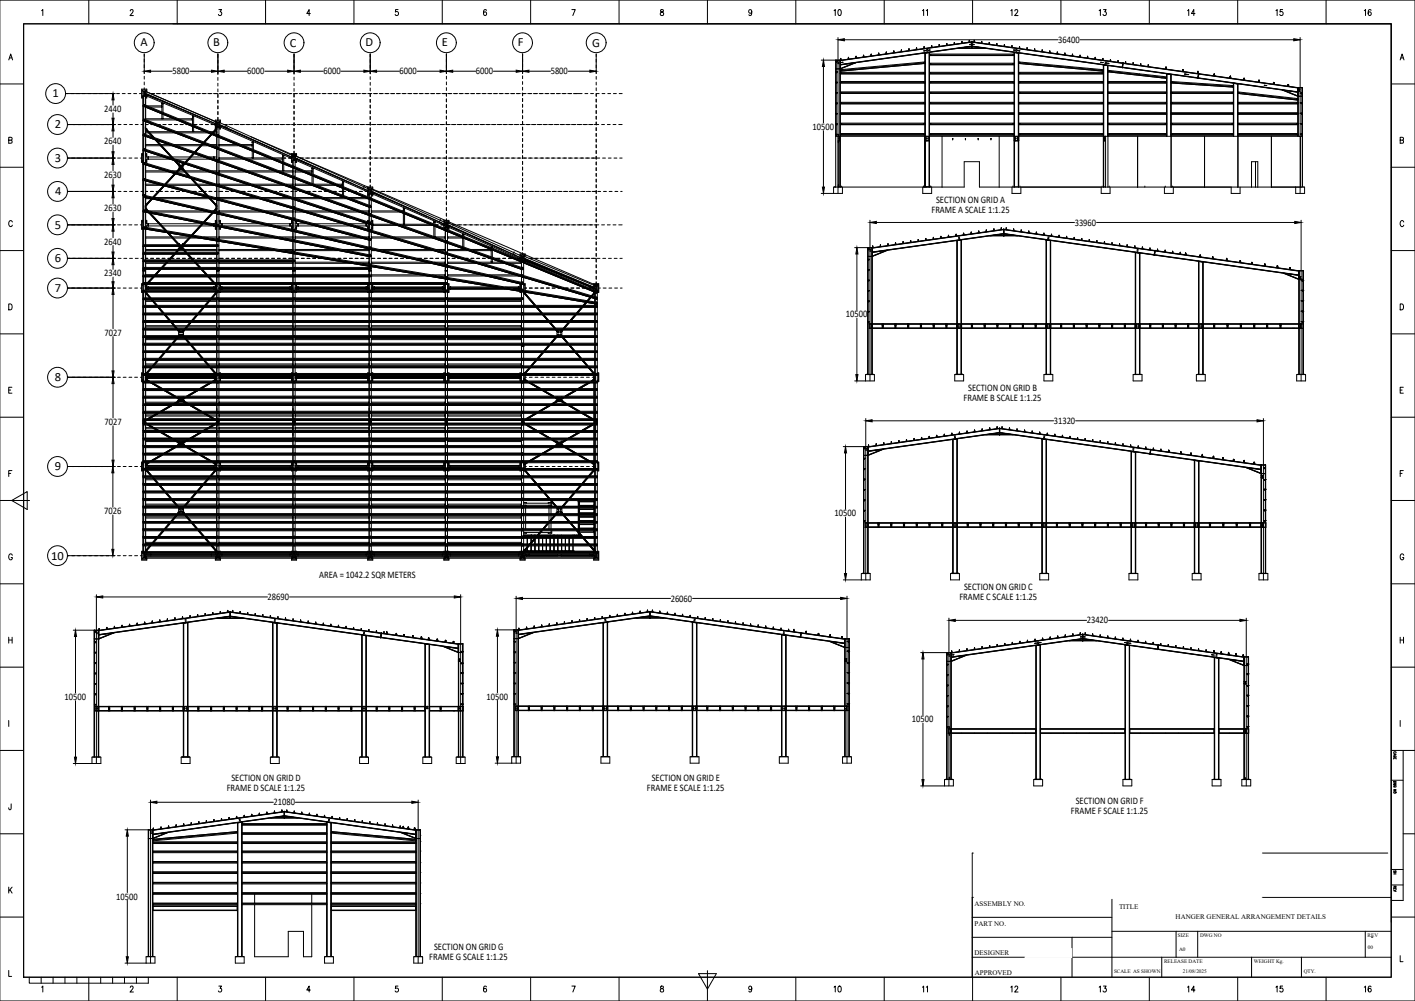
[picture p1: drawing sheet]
<svg xmlns="http://www.w3.org/2000/svg" width="1189mm" height="841mm" viewBox="0 0 1189 841" stroke-linecap="round" stroke-linejoin="round" font-family="sans-serif">
<defs><g id="words">
<g font-size="10.5">
<text x="118" y="39">A</text>
<text x="179" y="39">B</text>
<text x="244" y="39">C</text>
<text x="307" y="39">D</text>
<text x="371" y="39">E</text>
<text x="435" y="39">F</text>
<text x="497" y="39">G</text>
<text x="44" y="82">1</text>
<text x="46" y="108">2</text>
<text x="46" y="136">3</text>
<text x="46" y="164">4</text>
<text x="46" y="192">5</text>
<text x="46" y="220">6</text>
<text x="46" y="245">7</text>
<text x="46" y="320">8</text>
<text x="46" y="395">9</text>
<text x="43" y="470">10</text>
</g>
<g font-size="8.4">
<text x="889" y="36">36400</text>
<text x="145" y="62">5800</text>
<text x="208" y="62">6000</text>
<text x="272" y="62">6000</text>
<text x="336" y="62">6000</text>
<text x="400" y="62">6000</text>
<text x="463" y="62">5800</text>
<text x="88" y="94">2440</text>
<text x="683" y="109">10500</text>
<text x="88" y="121">2640</text>
<text x="88" y="149">2630</text>
<text x="786" y="171">SECTION ON GRID A</text>
<text x="88" y="178">2630</text>
<text x="783" y="179">FRAME A SCALE 1:1.25</text>
<text x="903" y="190">33960</text>
<text x="88" y="206">2640</text>
<text x="88" y="232">2340</text>
<text x="711" y="267">10500</text>
<text x="88" y="282">7027</text>
<text x="814" y="328">SECTION ON GRID B</text>
<text x="810" y="337">FRAME B SCALE 1:1.25</text>
<text x="88" y="357">7027</text>
<text x="885" y="356">31320</text>
<text x="88" y="432">7026</text>
<text x="701" y="434">10500</text>
<text x="268" y="486">AREA = 1042.2 SQR METERS</text>
<text x="810" y="495">SECTION ON GRID C</text>
<text x="806" y="504">FRAME C SCALE 1:1.25</text>
<text x="225" y="504">28690</text>
<text x="564" y="505">26060</text>
<text x="913" y="524">23420</text>
<text x="409" y="588">10500</text>
<text x="54" y="588">10500</text>
<text x="766" y="607">10500</text>
<text x="194" y="656">SECTION ON GRID D</text>
<text x="548" y="656">SECTION ON GRID E</text>
<text x="190" y="665">FRAME D SCALE 1:1.25</text>
<text x="544" y="665">FRAME E SCALE 1:1.25</text>
<text x="230" y="677">21080</text>
<text x="904" y="675">SECTION ON GRID F</text>
<text x="900" y="684">FRAME F SCALE 1:1.25</text>
<text x="98" y="756">10500</text>
<text x="365" y="798">SECTION ON GRID G</text>
<text x="361" y="806">FRAME G SCALE 1:1.25</text>
</g>
<g font-size="5.9">
<text x="819" y="761">ASSEMBLY NO.</text>
<text x="940" y="764">TITLE</text>
<text x="988" y="772">HANGER GENERAL ARRANGEMENT DETAILS</text>
<text x="819" y="778">PART NO.</text>
<text x="819" y="802">DESIGNER</text>
<text x="819" y="819">APPROVED</text>
</g>
<g font-size="4.4">
<text x="990" y="788">SIZE</text>
<text x="1008" y="788">DWG NO</text>
<text x="1149" y="788">REV</text>
<text x="1149" y="798">00</text>
<text x="991" y="799">A0</text>
<text x="978" y="809">RELEASE DATE</text>
<text x="1054" y="809">WEIGHT Kg.</text>
<text x="936" y="818">SCALE AS SHOWN</text>
<text x="994" y="818">21/08/2025</text>
<text x="1095" y="818">QTY.</text>
</g>
</g></defs>
<g fill="none" stroke="#000" stroke-width=".84">
<path d="M704 32v131M709 33h180M776 39h.1M776 39v2M776 39l1 1zM776 39l1 2M783 38v2M783 38h.1M783 40h.1M783 40v-1l-1 1M789 38v1M789 37h.1"/>
<path d="M789 38h.1M789 37v2M789 39h.1M795 37v1M795 37l1 1M795 37h1M795 37h.1M796 38h.1M801 37h.1M802 36l-1 1M802 36v1M802 36h.1"/>
<path d="M808 36v-1v1M808 36h.1M808 35v1M814 34v1M814 34l1 1zM814 34h.1M814 34l1 1M815 37h.1M815 35h.1M816 37h.1M816 37h-1M816 35v6l1-6"/>
<path d="M816 39l-110 16 110-16-9 1h9M816 35l-110 16M816 35h1M816 39l-110 15M817 39l126 18M817 35l126 18M817 39l126 17M818 37h.1M818 37h-1h1M818 35h.1M819 34h.1M819 34v1"/>
<path d="M819 34l-1 1M825 36h.1M825 35h.1M825 35v1M831 37h.1M831 36h.1M831 36l1 1M831 36v1M832 37h.1M837 37h1M838 37v1M838 37l-1 1"/>
<path d="M844 39h.1M844 37v2zM844 38h.1M844 38v1M850 40h.1M850 38h.1M850 39l1 1M850 38v2M851 40h.1M857 39l-1 1M857 39h.1M857 39v2"/>
<path d="M907 33h180M1092 32v131M121 45v17M127 60h18M160 60h18M183 45v18M188 60h20M223 60h19M247 45v17M252 60h20M287 60h19M311 45v17"/>
<path d="M316 60h20M351 60h19M375 45v17M380 60h20M415 60h19M439 45v17M444 60h19M477 60h19M501 45v17M690 51h16M692 56v47M702 51v106"/>
<path d="M702 58h4M702 52h2M702 51v64M703 52h.1M703 52v1M703 53h.1M704 52h.1M705 52h.1M706 51v106M706 60h.1M706 59h.1M706 51v7"/>
<path d="M706 49h.1M706 49v2M706 49l1 2M706 49l1 1M707 50h.1M707 59h.1M707 59l-1 1M707 59h-1M708 52l-2 1M708 52h.1M713 48v1M713 48h.1"/>
<path d="M713 50v-2l-1 2M713 49h.1M719 53l-13 5M719 53h.1M719 47v2M719 47h.1M719 49h.1M725 48h.1M725 47v1M726 47h-1M726 47v1M726 46v2"/>
<path d="M726 48h.1M732 45v2M732 45h.1M732 47v-1l-1 1M738 45v1M738 45h.1M738 46v-1v1M739 46h-1M745 44h.1M745 44l-1 1M745 44v1M745 45h.1"/>
<path d="M751 44h.1M751 43v1M751 43v1zM751 43h.1M757 42l1 1M757 42h.1M758 43l-1-1v1M764 41l-1 2M764 41h.1M764 41v2M764 41v1M764 42h.1"/>
<path d="M770 40v2M770 40h.1M770 40v1M770 41h.1M776 53h1l-71 6h1M776 41h.1M776 53h.1M776 53h1M776 43h1zM777 40h.1M777 43h.1M777 53h.1"/>
<path d="M777 53v-1l-71 7M777 53l-71 7M777 53h-1M777 45v112M778 42l-1 1M778 42v1M779 42h.1M780 42h.1M781 44v113M781 44l-4 1M781 42h.1M781 42h-1"/>
<path d="M781 47h71M781 46h71M781 54h71M781 54v-1h71v1M781 46v-1h71v1M781 47h.1M781 54h.1M782 46l-1 1M782 46h.1M782 54h.1M782 54h-1h71M782 46h-1"/>
<path d="M806 40l-1 1h11M817 40l11 1-1-1M817 40h9M851 46h1M851 54h.1M851 46l1 1M851 46h.1M851 54h1M852 42h.1M852 47h.1M852 44l4 1M852 42h1"/>
<path d="M853 42h.1M855 42l1 1M856 45v112M856 53h.1M856 53h1M856 53l71 7M856 45h.1M856 53l71 6M856 53v-1l71 7M856 43h.1M856 43h1zM856 40h.1"/>
<path d="M856 40v1M857 53h.1M857 53h-1M857 41h.1M863 41h.1M863 41v1M863 40v1M863 40h.1M863 40v2M869 42h.1M869 42v1M869 41v1z"/>
<path d="M869 41h.1M869 41l1 2M875 43h.1M876 42h.1M876 42v1M876 42l-1 1M876 43h.1M882 44h.1M882 43h.1M882 43v1M888 45h.1M888 44h.1"/>
<path d="M888 44v1M888 44l1 1M894 46h1M895 46h.1M895 45h.1M895 45v1M901 47h.1M901 45h.1M901 46l1 1M901 45v2M902 47h.1M907 48h.1"/>
<path d="M907 46h.1M907 47l1 1M907 46v2M908 48h.1M914 47h.1M914 47v2M920 49h.1M920 49v1M920 48v1M920 48h.1M920 48l1 2M925 52h.1"/>
<path d="M925 52l2 1M926 59h.1M926 59l1 1M926 59h1M926 50h.1M926 50v1M927 49l-1 1zM927 49h.1M927 49v2M927 51h.1M927 55h4M927 59h.1"/>
<path d="M927 60h.1M927 55h.1M927 55v102M928 53h1M930 53h1M931 55v102M931 60h1M931 60h.1M931 55h.1M931 59l49 6-49-5zM931 53h1zM932 60h-1l49 6"/>
<path d="M932 60h.1M933 51h.1M933 50h.1M933 50v1M933 51v1M939 52h.1M939 51h.1M939 51l1 1M939 51v1M943 57v-4l64 9M943 57h.1M943 56v1"/>
<path d="M943 57l63 9M943 56l64 10M944 53l-1 4M944 53l63 9M946 52h.1M946 52v1M952 54h.1M952 53v1zM952 53h.1M952 53l1 1M953 54h-1M958 55h.1"/>
<path d="M958 54h.1M958 54v1M958 54h1M959 54v1M959 55h.1M965 56h.1M965 54h.1M965 55v1M965 54v2M979 58h.1M979 57h.1M979 57v1"/>
<path d="M979 56v2M979 56l1 1M980 57h.1M980 57l-1 1M980 57v1M980 58h.1M993 60h1M994 60h.1M994 59h.1M994 58h.1M994 58v2M994 58v1"/>
<path d="M994 59v1M55 79h42M98 79h2M103 79h2M108 79h2M112 79h3M117 79h2M120 77h1M121 77h.1M121 77v3M121 64v2M121 69v2"/>
<path d="M121 74v2M121 77h1M122 77h.1M122 79l11 5M122 79l1 1M122 78l59 26M122 79l47 20M122 77l60 26M123 80h.1M123 80l58 24M123 80v1M123 77v-2h-4v7h1"/>
<path d="M124 80h.1M124 79v1M127 79h3M131 79h4M136 79h4M141 79h3M146 79h3M151 79h3M155 79h4M160 79h4M165 79h3M170 79h3"/>
<path d="M175 79h3M179 79h4M183 65v3M183 70v2M183 75v2M183 79v3M184 79h4M189 79h3M194 79h3M199 79h3M203 79h4M208 79h4"/>
<path d="M213 79h3M218 79h3M223 79h3M227 79h4M232 79h4M237 79h3M242 79h3M247 79h3M247 65v2M247 70v2M247 74v3M247 79v3"/>
<path d="M251 79h4M256 79h4M261 79h3M266 79h3M271 79h3M275 79h4M280 79h4M285 79h3M290 79h3M295 79h3M299 79h4M304 79h4"/>
<path d="M309 79h3M311 64v3M311 69v3M311 74v2M311 79v2M314 79h3M319 79h3M323 79h4M328 79h4M333 79h3M338 79h3M343 79h3"/>
<path d="M347 79h4M352 79h4M357 79h3M362 79h3M367 79h3M371 79h4M375 64v2M375 69v2M375 74v2M375 78v3M376 79h4M381 79h3"/>
<path d="M386 79h3M391 79h3M395 79h4M400 79h4M405 79h3M410 79h3M415 79h3M419 79h4M424 79h4M429 79h3M434 79h3M439 79h3"/>
<path d="M439 64v2M439 69v2M439 73v3M439 78v3M443 79h4M448 79h4M453 79h3M458 79h3M463 79h3M467 79h4M472 79h4M477 79h3"/>
<path d="M482 79h4M487 79h2M491 79h3M496 79h3M501 64v3M501 69v2M501 74v2M503 79h-2v2M506 79h2M511 79h2M515 79h3M520 79h3"/>
<path d="M702 60h2h-2M702 78h2M702 69h2M703 69h.1M703 60v1M703 69v1M703 78v1M703 70h.1M703 61h.1M703 79h.1M704 69h.1M704 78h.1"/>
<path d="M706 69v-1h71v1M706 69h71M706 61h71M706 77h71v1h-71zM706 62h.1M706 70h.1M707 78h-1h71M707 61v1M707 69l-1 1h71M707 78h.1M707 62h-1h71M707 61h-1"/>
<path d="M707 69h.1M776 61h1M776 69h.1M776 78h.1M776 69l1 1M776 78h1h-71M776 61v1M776 62h1M777 62h.1M781 69h71M781 61h71M781 69v-1h71v1"/>
<path d="M781 77h71v1h-71zM781 62h.1M781 70h.1M782 78h-1h71M782 62h-1h71M782 69l-1 1h71M782 61v1M782 78h.1M782 61h-1M782 69h.1M851 61h1M851 69h.1"/>
<path d="M851 78h.1M851 61v1M851 69l1 1M851 78h1h-71M851 62h1M852 62h.1M856 78h71M856 69h71M856 61h71M856 61v1M856 78h.1M856 77h71"/>
<path d="M856 68h71M857 78h-1h71h-1M857 62h-1h71h-1M857 69l-1 1h71l-1-1M857 61v1M857 78h.1M857 61h-1M857 69h.1M926 61h1M926 69h.1M926 78h.1M926 61v1"/>
<path d="M927 61v1M927 78h.1M931 78h49M931 69h49M931 78h.1M931 77h49M931 68h49M932 78h-1h49h-1M932 69l-1 1h49l-1-1M932 78h.1M932 69h.1M979 65h.1"/>
<path d="M979 65h1M979 69h.1M979 78h.1M980 66h.1M980 62l4 1M980 78h.1M980 65h-1l1 1M980 65h.1M980 62h.1M980 62v53M984 63v52M984 63v94"/>
<path d="M984 63h.1M984 78h52M984 70h.1M984 69h1M984 78h.1M984 69h.1M984 77h52M984 70l52 3M984 69v-1l52 4v1M984 69l52 4M985 69h.1M985 69l-1 1"/>
<path d="M985 78h-1h52h-1M985 78h.1M995 62h1M995 62h.1M996 62l2 1M998 63h1M998 63h.1M1006 62h.1M1006 61h.1M1006 60h.1M1006 60v1M1006 60v2"/>
<path d="M1006 61l1 1M1007 66h-1M1007 65v1M1007 65l83 12M1007 62h.1M1007 62l-1 4M1007 62l83 12M1020 63h.1M1020 62v1M1020 62h.1M1020 62v2M1020 62l1 2"/>
<path d="M1021 64h.1M1033 65h.1M1033 65h1M1034 64h.1M1034 64l-1 1M1034 64v2M1034 66h.1M1035 72v1M1035 78h.1M1035 72l1 1M1036 73h.1M1036 70l4 1"/>
<path d="M1036 70v45M1036 78h.1M1036 70h.1M1036 73h-1h1M1036 70l1 45M1040 71v44M1040 71h.1M1040 71v86M1040 78h.1M1040 78h1M1040 78h1h-1M1040 78l50 6"/>
<path d="M1040 70v1M1040 77l50 6-50-5zM1045 67h.1M1045 66h.1M1045 66v1M1045 66l1 1M1046 67h.1M1058 68v1M1058 68h.1M1058 67h.1M1058 67v2M1058 67v1"/>
<path d="M1058 69h.1M1062 72h1M1062 72h.1M1063 72h1M1070 70h.1M1070 70v1M1070 69v1M1070 69h.1M1070 69v2M1070 69l1 2M1071 71h.1M1078 76l12 5"/>
<path d="M1078 76h.1M1082 72h.1M1082 71v1M1082 71h.1M1082 71l1 1M1082 71h1M1083 71h.1M1083 71v1M1083 72v1M1090 77l-83-11 83 11M1090 75h2M1091 74h3"/>
<path d="M1091 73v42M1091 77h1M1091 75h1M1091 75h.1M1091 76h.1M1091 73v2M1091 77v38M1091 75v2M1092 75v2M1092 77h-2M1092 78h.1M1092 78h2"/>
<path d="M1093 78h.1M1093 78l1 1M1094 79h.1M1094 78v1M1094 73v42M1094 73v84M95 84v4M95 95v4M120 82h-1v-6h4v1l58 25M120 80l2 1v7M120 81h2M120 88h.1"/>
<path d="M121 88l126 52M121 89l190 78M121 89h-1l127 52M121 88v1M121 80h.1M121 89h.1M122 88v-11h-2v392h382v-229h-2M122 90v11M122 80h1M122 100h24M123 81l58 24M123 81v1h-1"/>
<path d="M124 89h12M126 90h10M136 89v1M136 87h1M136 86v8M136 96v4M136 100h1M137 86v8M137 96v4M150 100h12M161 100v1M162 97v8"/>
<path d="M162 98h1M163 97v8M183 84v3M183 89v3M183 94v2M183 99v3M247 84v2M247 89v2M247 93v3M247 98v3M311 83v3M311 88v3"/>
<path d="M311 93v3M311 98v2M375 83v3M375 88v2M375 93v2M375 97v3M439 83v2M439 88v2M439 92v3M439 97v3M501 83v3M501 88v3"/>
<path d="M501 93v2M501 98v2M702 87h2h-2M702 95h2M703 96h.1M703 87h.1M703 95v1M704 95h.1M706 95h71M706 87h71M706 96v-1h71v1M706 87v-1h71v1"/>
<path d="M706 87h.1M706 96h.1M707 87h.1M707 95l-1 1h71M707 87h-1h71M707 87h-1M707 95h.1M776 87h1M776 95h.1M776 95l1 1M776 87h.1M777 87h.1"/>
<path d="M781 95h71M781 87h71M781 96v-1h71v1M781 87v-1h71v1M781 87h.1M781 96h.1M782 87h-1h71M782 95l-1 1h71M782 87h.1M782 87h-1M782 95h.1M851 87h1"/>
<path d="M851 95h.1M851 87h.1M851 95l1 1M852 87h.1M856 96h71M856 87h71M856 87h.1M856 95h71M856 86h71M857 87h-1h71h-1M857 95l-1 1h71l-1-1M857 87h.1"/>
<path d="M857 87h-1M857 95h.1M926 87h1M926 95h.1M926 87h.1M927 87h.1M931 96h49M931 87h49M931 87h.1M931 95h49M931 86h49M932 87h-1h49h-1"/>
<path d="M932 95l-1 1h49l-1-1M932 87h.1M932 87h-1M932 95h.1M979 87h1M979 95h.1M979 87h.1M980 87h.1M984 96h52M984 87h52M984 87h.1M984 95h52"/>
<path d="M984 86h52M985 87h-1h52h-1M985 95l-1 1h52l-1-1M985 87h.1M985 87h-1M985 95h.1M1035 87h1M1035 95h.1M1035 87h.1M1036 87h.1M1040 96h50M1040 87h50"/>
<path d="M1040 87h.1M1040 95h50M1040 86h50M1041 95l-1 1h50l-1-1M1041 87h-1h50h-1M1041 87h.1M1041 87h-1M1041 95h.1M1089 87h1M1089 95h.1M1089 83l1 1M1089 83h.1"/>
<path d="M1089 87h.1M1090 84h.1M1090 81h.1M1090 87h.1M1091 81h3M1092 95h.1M1092 95h2M1093 86v1M1093 95h.1M1093 95l1 1M1093 87h1M1094 86v1"/>
<path d="M1094 87h.1M1094 96h.1M1094 95v1M1094 86h-2h2M57 105h40M95 110v5M99 105h3M104 105h2M109 105h2M114 105h2M118 105h2M120 114h.1"/>
<path d="M120 114l319 113M120 101l63 24M120 113h.1M121 101h.1M120 101h.1M120 113h1M120 101l127 48M120 113l319 113M120 113l1-1 318 113M120 113v1M120 101l1-1 62 24M121 113h.1"/>
<path d="M121 113v1M121 114h.1M122 107h.1M122 109h1M122 102v11M122 114v11M122 107l8 9M122 108h.1M122 112h3M122 111h2M122 105h2M122 102v6"/>
<path d="M122 115v10M123 109l-1 4M123 109l5 6M123 109h.1M123 101h26M123 108v1M123 108h.1M125 111h19M126 112h21M127 105h2M130 117l15 16M132 118l14 15"/>
<path d="M133 105h2M137 105h2M142 105h2M147 105h2M149 111h24M151 112h24M151 105h3M152 101h10M156 105h2M162 106v5M162 110h1M163 105h2"/>
<path d="M163 107v4M168 105h2M173 105h2M176 111h3M177 113l-6 6 6-6M177 105h3M179 112h3M180 111h2M181 105h.1M181 105l1 1M181 104h.1M181 109h.1"/>
<path d="M181 105v3M181 102v-1h4v2M181 104v1M181 102h4v1M181 105v3h1M181 104h1h-1M181 108l1 1M181 108l-3 4M181 102h1M182 102h.1M182 104h.1M182 109h.1"/>
<path d="M182 109l-10 11M182 111v1M182 108h.1M182 103h.1M182 103l-1 1M182 107h.1M182 103v10M182 115v8M182 109h-1M182 103h1M182 106l2 1M182 103h2"/>
<path d="M182 107l-4 4M183 114h.1M183 103h.1M183 115h.1M183 103v3M183 114v1M184 105l10 5M184 103v11M184 115v9M184 104l62 28h-1M184 105l1 1M184 106h.1"/>
<path d="M184 107h-2l-1 1M184 105l47 21M184 103h-1M184 103h.1M184 103l6 3M184 104h.1M184 106h1M185 106v1M185 107l60 26M185 106h-1M185 106h.1M185 107v1h-1"/>
<path d="M185 106l60 26M186 106h.1M186 105v1M188 105h3M190 107h.1M190 106h.1M190 106l56 25M191 108h.1M192 105h4M197 105h4M202 105h3M207 105h3"/>
<path d="M210 115l36 15M211 105h4M212 119v6M212 120h1M213 119v7M216 105h4M221 105h4M226 105h3M231 105h3M235 105h4M240 105h4M245 105h4"/>
<path d="M247 103v3M247 108v2M247 113v2M247 117v3M250 105h3M255 105h3M259 105h4M264 105h4M269 105h4M274 105h3M279 105h3M283 105h4"/>
<path d="M288 105h4M293 105h4M298 105h3M303 105h3M307 105h4M311 103v2M311 107v3M311 112v3M311 117v3M312 105h4M317 105h4M322 105h3"/>
<path d="M327 105h3M331 105h4M336 105h4M341 105h4M346 105h3M351 105h3M355 105h4M360 105h4M365 105h4M370 105h3M375 105h3M375 102v3"/>
<path d="M375 107v3M375 112v2M375 117v2M379 105h4M384 105h4M389 105h4M394 105h3M399 105h3M403 105h4M408 105h4M413 105h4M418 105h3"/>
<path d="M423 105h3M427 105h4M432 105h4M437 105h4M439 102v3M439 107v2M439 112v2M439 116v3M442 105h3M447 105h3M451 105h4M456 105h4"/>
<path d="M461 105h4M466 105h3M471 105h3M475 105h4M480 105h4M485 105h4M490 105h3M495 105h3M499 105h4M501 102v3M501 107v3M501 112v3"/>
<path d="M501 117v2M505 105h3M510 105h3M515 105h2M520 105h3M692 110v47M702 115h3v3h-1M702 113h2h-2M702 104h2M703 104v1M703 113v1M703 114h.1"/>
<path d="M703 105h.1M704 104h.1M704 115h1M704 118h1M704 113h.1M704 119h.1M704 115v-2v44M704 118v2M706 113h71M706 115h71M706 103h71v1h-71zM706 113v-1h71v1"/>
<path d="M706 113h.1M707 113h-1h71M707 104h.1M707 113h.1M707 104l-1 1h71M707 113h-1M776 113h1M776 104h.1M776 104l1 1h-71M776 113h.1M777 115v42M777 113h.1"/>
<path d="M778 115h2v3h-2zM778 115h2M778 118h2M781 115h.1M781 118h.1M781 113h71M781 115h71M781 103h71v1h-71zM781 113v-1h71v1M781 113h.1M782 113h-1h71M782 104l-1 1h71"/>
<path d="M782 104h.1M782 113h.1M782 113h-1M791 115v42M800 116v2M800 117h1M800 116h1M811 117h.1M811 116h.1M811 116v2M822 116v2M822 117h.1"/>
<path d="M822 116h.1M833 117h.1M833 116h.1M833 116v2M840 115v42M851 113h1M851 104h.1M851 104l1 1h-71M851 113h.1M852 113h.1M852 115h.1M852 118h.1"/>
<path d="M853 115h2v3h-2zM853 115h2M853 118h2M856 115h.1M856 118h.1M856 104h71M856 113h71M856 115h71M856 113h.1M856 104h.1M856 112h71M856 105h71"/>
<path d="M856 103h71M857 113h-1h71h-1M857 104l-1 1h71l-1-1M857 104h.1M857 113h.1M857 113h-1M926 113h1M926 104h.1M926 113h.1M927 113h.1M927 104h.1M928 115h1"/>
<path d="M928 118h1M929 115v42M931 115v-60v60M931 104h49M931 113h49M931 104h.1M931 113h.1M931 112h49M931 105h49M931 103h49M932 113h-1h49h-1M932 104l-1 1h49l-1-1"/>
<path d="M932 104h.1M932 113h.1M932 113h-1M956 115v42M979 113h1M979 104h.1M979 113h.1M980 113h.1M980 104h.1M984 104h52M984 113h52M984 104h.1"/>
<path d="M984 113h.1M984 112h52M984 105h52M984 103h52M985 113h-1h52h-1M985 104l-1 1h52l-1-1M985 104h.1M985 113h.1M985 113h-1M1012 115v42M1035 113h1M1035 104h.1"/>
<path d="M1035 113h.1M1036 104h.1M1036 113h.1M1040 104h50M1040 113h50M1040 113h.1M1040 104h.1M1040 112h50M1040 105h50M1040 103h50M1041 113h-1h50h-1M1041 104l-1 1h50l-1-1"/>
<path d="M1041 104h.1M1041 113h.1M1041 113h-1M1068 115v42M1089 113h1M1089 104h.1M1089 113h.1M1090 113h.1M1090 104h.1M1090 115v-42h4v84M1092 104h.1M1092 113h.1"/>
<path d="M1092 104h2M1092 113h2M1093 115v42M1093 104h.1M1093 113h.1M1093 104l1 1M1093 113h1M1094 104v1M1094 113h.1M1094 105h.1M1094 104h.1M1094 115h-166v3h1"/>
<path d="M57 133h40M95 122v5M95 138v6M99 133h2M104 133h2M108 133h3M113 133h3M118 133h1M120 126l191 63M120 130h-1v6h1M120 129h-1v8h1M120 126l63 21"/>
<path d="M120 125v1M120 137h.1M120 125h.1M120 137l63 19M120 137l127 38M120 137v1l127 38M120 137l1-1 126 38M120 125l63 21M120 126l127 41M120 125h1l62 20M120 126h.1M121 137h.1"/>
<path d="M121 138h.1M121 126h.1M122 127v10M122 138v12M122 135v2M122 134h21M122 132h15M122 121h12M122 122h13M122 129h1v3M122 127v4M122 139v11"/>
<path d="M122 130h1v2M123 134v2h-1M123 134v3h-1M124 132v2M125 132v2M135 121h7M136 122h9M142 132h2M145 132h15M146 121h23M146 135l4 4M148 135l3 4"/>
<path d="M148 134h10M149 122h19M150 139h.1M150 139l1 1M150 139v3M150 138l2 2M151 139h-1M151 139h.1M151 139h2M152 140h.1M151 140h.1M153 140h.1"/>
<path d="M153 139h.1M153 139h1M154 138h.1M154 139v3M154 139h.1M154 139l-1 1M155 137l-3 3M155 138l-1 1M159 134h17M160 132h11M163 129l-7 7M163 129l-8 9"/>
<path d="M164 128l6-8-6 8M169 122h6M170 121h3M171 121l-7 7M176 132h6M177 121h5M179 122h3M180 132v1M181 134h1M182 121v1M182 125v9M182 136v9"/>
<path d="M183 135h.1M183 124h.1M183 125h.1M183 125l128 49M183 136h.1M183 135v1M183 124v1M183 124l128 49M184 133h18M184 126v9M184 136v10M184 134h21"/>
<path d="M184 121h15M184 122h17M184 121v1M184 133v1M203 121h9M205 122h7M206 133h20M209 134h19M212 121v1M212 127v6M212 132h1M213 127v6"/>
<path d="M230 133h7M232 134h5M237 133v1M237 131h1M237 130v6M237 137v7M238 133h2M238 130v6M238 138v6M242 133h2M245 133h.1M245 132h.1"/>
<path d="M245 133l1 1M245 133v4h1M245 130v-1h4v2M245 132v1M245 133v3h1M246 132h.1M246 131h.1M246 131l-1 1M246 135h2M246 131h2M246 131v8M246 131h1"/>
<path d="M247 131h.1M247 134h.1M247 131v3M247 122v3M247 127v3M247 134v1M247 140h.1M247 140l192 79M248 133l10 5M248 133l57 25M248 136h1M248 131v9"/>
<path d="M248 133l1 1M248 134v1M248 133l61 27M248 131h-1M248 131h.1M248 131l58 26M248 135h1M249 135h.1M249 135l60 26M249 134l-1 1M249 134h.1M249 131l62 27"/>
<path d="M249 130h-4M249 135v2h-1M249 134v1M249 134l46 20M250 134h.1M252 133h3M257 133h3M261 133h4M266 133h4M271 133h4M276 133h3M281 133h3"/>
<path d="M285 133h4M290 133h4M295 133h4M300 133h3M305 133h3M309 133h4M311 122v2M311 127v2M311 131v3M311 136v3M314 133h4M319 133h4"/>
<path d="M324 133h3M329 133h3M333 133h4M338 133h4M343 133h4M348 133h3M353 133h3M357 133h4M362 133h4M367 133h4M372 133h3M375 121v3"/>
<path d="M375 126v3M375 131v3M375 136v2M377 133h3M381 133h4M386 133h4M391 133h4M396 133h3M401 133h3M405 133h4M410 133h4M415 133h4"/>
<path d="M420 133h3M425 133h3M429 133h4M434 133h4M439 121v3M439 126v3M439 131v2M439 136v2M439 133h4M444 133h3M449 133h3M453 133h4"/>
<path d="M458 133h4M463 133h4M468 133h3M473 133h3M477 133h4M482 133h4M487 133h4M492 133h3M497 133h4M501 122v2M501 126v3M501 131v3"/>
<path d="M501 136v3M501 133h3M506 133h3M511 133h2M516 133h2M521 133h2M1055 136v21M95 150v6M120 151h.1M120 151l192 50M120 151l191 51M120 151l63 16"/>
<path d="M120 151l1-1 190 50M121 151h.1M122 156h14M122 152v12M122 155h11M122 144h17M122 145h20M122 144v1M122 155v1M137 156l-9 10M138 156l-9 10M139 155h26"/>
<path d="M142 156h24M144 144h5M147 146l-9 9M149 145h6M150 144h4M150 142h.1M150 142l-2 3M150 142h1M151 143h.1M151 142l-2 3 1-2M151 142l-12 13M151 142h.1"/>
<path d="M151 142h2M151 140h1M152 141h.1M151 141h.1M152 142h.1M152 142l-1 1M152 141v1M152 141h-1l-1 1M152 141h1l7 7M152 142l2 1M153 141h.1M153 140h-1"/>
<path d="M153 142h.1M153 142l6 6M154 143h.1M154 142h-1M154 142l5 6M154 142h.1M155 144h18M156 145h20M160 149l14 15-14-14M162 150l13 14M166 155h11M167 156h13"/>
<path d="M178 144h4M181 145h1M182 144v1M182 155h.1M182 147v8M182 156v10M183 156h.1M183 146h.1M183 147h.1M183 157l192 57M183 156v1M183 146v1"/>
<path d="M183 156l319 95M183 146l128 42M183 155v1M183 155h.1M183 145h.1M183 145v1M183 145l128 42M183 145v2M184 147v8M184 157v10M184 155h23M184 144h20"/>
<path d="M184 145h23M184 144v1M184 155h.1M185 156h25M209 144h21M211 145h22M212 155h24M215 156h24M235 144h11M237 145h9M237 143h1M240 155h6"/>
<path d="M243 156h3M246 144v1M246 155v1M246 141v7M246 150v7M246 158v8M247 158h.1M247 149h.1M247 140v1M247 141h.1M247 150h.1M247 141l192 79"/>
<path d="M247 159h.1M247 158v1M247 149v1M247 140l255 106M247 149l65 25M247 157h.1M247 157v1M247 148h.1M247 148v1M247 148v2M248 156h14M248 155h12"/>
<path d="M248 144h4M248 145h7M248 142v7M248 150v7M248 159v8M248 144v1M248 155v1M256 144h6M259 145h3M262 144v1M262 141v5M262 148v6"/>
<path d="M262 142h1M263 141v5M263 148v6M264 155h16M266 156h16M283 155h5M286 156h2M287 155v1M288 152v5M288 158v6M288 153h1M289 152v5"/>
<path d="M289 159v5M305 158h.1M305 158l4 2M306 157h.1M306 157l4 2M309 158v-1h4v2M309 158h4v1M309 159h.1M310 159h.1M310 159l-1 1M310 159v7M311 159h.1"/>
<path d="M311 159v3M311 141v3M311 146v2M311 151v2M311 155v3M312 159h.1M312 159v8M312 159h-2M312 159l58 26M313 160h.1M313 159l63 27M375 141v2"/>
<path d="M375 145v3M375 150v3M375 155v3M375 160v2M439 140v3M439 145v3M439 150v3M439 155v2M439 160v2M501 141v2M501 146v2M501 150v3"/>
<path d="M501 155v3M702 157h-1M704 157h2M704 156h.1M704 155v2M707 157h.1M708 157v6h-18M775 157v6h8v-6M776 157h.1M777 157h4M782 157h.1M850 157v6h8v-6"/>
<path d="M851 157h.1M852 157h4M852 157v-113v113M856 157v-112v112M857 157h.1M925 157v6h8v-6M926 157h.1M927 157h2M927 157v-102v102M932 157h.1M962 157h.1M978 157v6h8v-6"/>
<path d="M979 157h.1M985 157h.1M1034 157v6h8v-6M1052 157v-21h5v21M1089 157v6h7v-6h-273v-21h-13v21h-110v6M1095 157h.1M57 161h40M95 166v6M95 178v6M99 161h3M104 161h2M109 161h2"/>
<path d="M114 161h2M118 161h2M120 164h2M120 177h.1M120 164l1 1M120 165h1M120 177l192 38h-1M120 177l191 38M120 177v1l191 38M120 164h.1M120 164h1M120 177l1-1 190 38"/>
<path d="M121 165h.1M121 165l126 30M121 165l126 29M121 165l190 44M121 165v-1l126 29M121 177h.1M122 174h.1M122 166v11M122 178v13M122 166h1M122 167h5l-5 5M122 172h.1"/>
<path d="M122 176h.1M122 174l1 2M122 175h.1M122 173h.1M122 166v1M122 176h1M122 178v9M122 161h2M122 166v6M122 176v1M122 172h1M123 172h.1"/>
<path d="M123 176h-1M123 176l1 1-2-1M123 176h.1M123 172h-1M123 173v2M123 175l2 2h47M123 175v1M123 173h.1M123 175h.1M123 175l2 2M123 172l-1 2M124 178l15 16-14-15"/>
<path d="M125 179l14 15M126 179l14 15M126 161h3M128 167l-5 6M129 178h47M130 166h45l7 8M131 161h2M134 161h2M134 167h42M139 161h2M144 161h2M148 161h3"/>
<path d="M153 161h3M162 161h3M167 161h3M171 161h2M175 166l6 7M175 166l6 6M176 161h2M176 166l6 6M177 167h2M178 179l-7 7M178 177h2M179 179l-7 8"/>
<path d="M180 178l-8 9M180 161h2M181 177h1M181 172h.1M181 176h.1M181 172l1 2M181 166h1M181 175l-2 2zM181 172v1M181 175l1 1M181 173v2M181 176l-1 2"/>
<path d="M181 172h1M182 176h.1M182 172h.1M182 172h-1M182 176l-2 2 2-2M182 176h-1M182 166h.1M182 177v1M182 173h.1M182 175h.1M182 174h.1M182 168v10"/>
<path d="M182 180v9M182 174l-1 2M183 179h.1M183 167h.1M183 168h.1M183 180h.1M183 179v1M183 167v1M183 167l128 34M183 178h.1M183 178v1M184 161h3"/>
<path d="M184 168v11M184 166h31M184 178h37M184 177h34M184 166v1M184 177v1M185 167h33M189 161h3M194 161h3M203 161h3M208 161h3M213 161h2"/>
<path d="M218 161h2M220 166h22M223 161h3M223 167h22M223 177h23M227 178h19M231 161h1M235 161h2M240 161h2M244 161h2M246 177v1M246 167v7"/>
<path d="M246 175v8M247 175h.1M247 167h.1M247 168h.1M247 176h.1M247 175v1M247 175l128 38M247 167l64 21M247 167v1M247 174v1M247 174h.1M247 166h.1"/>
<path d="M247 166v1M247 174l128 38M248 161h1M248 166h20M248 178h8M248 177h4M248 168v6M248 176v8M248 166v1M248 177v1M249 167h21M252 161h1"/>
<path d="M257 177h19M258 161h3M261 178h18M263 161h2M268 161h2M272 166h17M273 161h3M275 167h17M280 161h3M281 177h18M284 178h18M285 161h3"/>
<path d="M288 165v1M288 166h.1M289 161h1M289 166h.1M293 161h1M293 166h14M296 167h13M298 161h2M302 161h2M304 177h6M307 178h3M307 161h1"/>
<path d="M309 161h.1M309 161v-1v1M309 161l1 1M309 161v4h1M309 161v3h1M309 160v1M309 160l1 1M310 160h.1M310 177v1M310 167v5M310 174v5M310 163h2"/>
<path d="M311 174h.1M311 173h.1M311 167h.1M311 168h.1M311 162l-1 1M311 162v1M311 173v1M311 174h1M311 167v1M311 167l128 53M311 180h.1M311 166h.1"/>
<path d="M311 166v1M311 180v1M311 163h1M312 174h.1M312 161l10 5M312 161l61 27M312 161l57 25M312 168v12M312 162v1M312 178h24M312 177h22M312 177v1"/>
<path d="M312 160h.1M312 163h1M313 163h.1M313 163l60 26M313 162l-1 1M313 162v1M313 162h.1M313 163v1h-1M313 162l46 20M313 163v2h-1M314 162h.1M316 161h3"/>
<path d="M320 161h3M325 161h3M329 161h4M334 161h4M338 177h1M339 177v1M339 175h1M339 174v4M339 179v9M339 161h4M340 175v3M340 180v8"/>
<path d="M344 161h3M349 161h3M353 161h4M358 161h4M363 161h4M368 161h3M373 161h3M375 165v2M375 169v3M375 174v3M375 179v3M377 161h4"/>
<path d="M382 161h4M387 161h4M392 161h3M397 161h3M401 161h4M406 161h4M411 161h4M416 161h3M421 161h3M425 161h4M430 161h4M435 161h4"/>
<path d="M439 164v3M439 169v3M439 174v3M439 179v2M440 161h3M445 161h3M449 161h4M454 161h4M459 161h4M464 161h3M469 161h3M473 161h4"/>
<path d="M478 161h4M483 161h4M488 161h3M493 161h3M497 161h4M501 160v3M501 165v2M501 170v2M501 174v3M501 179v3M502 161h3M507 161h2"/>
<path d="M512 161h2M517 161h2M521 161h2M57 189h40M95 194v6M99 189h2M104 189h2M108 189h3M113 189h3M118 189h1M120 185h-1v8h1M120 192l127 21"/>
<path d="M120 192l255 42M120 186h-1v6h1M121 191h.1M121 192h.1M121 191v1M122 192v14M122 191h.1M122 190h13M122 188h12M122 199h22M122 185h1v3M122 193h1"/>
<path d="M122 186h1v2M123 190v1M123 193h.1M124 188v2M125 188v2M135 188h35M136 190h32M141 196l9 10M142 196l9 10M145 199h14M160 199h2M161 199l-7 7"/>
<path d="M161 197l9-9-9 9M162 197l9-9-9 10M169 190h11M171 188h.1M171 199h11M179 188h3M180 188h.1M180 190h.1M181 190v3h1M181 190v2h1M182 199v1M182 190v11"/>
<path d="M182 185h-1v3M182 186h-1v2M183 189h.1M183 190h.1M183 189v1M184 180v9M184 191v10M184 188h34M184 186h1v2M184 185h1v3M184 199h43M184 199v1"/>
<path d="M185 191v1h-1M185 191v2h-1M186 188v1M186 188l1 2M188 190h38M225 188h21M233 190h13M235 199h11M244 188v2M245 190v3M245 190v2h1M245 193h1"/>
<path d="M246 199v1M246 186h-1v2M246 185h-1v3M246 185v8M246 194v7M247 194h.1M247 184h.1M247 185l64 17M247 195h.1M247 195l192 44M247 184v1M247 194v1"/>
<path d="M247 194l193 44M247 193v1M247 193h.1M247 193l192 44M248 190h17M248 188h10M248 186h1M248 192h1M248 199h18M248 185v8M248 195v7M248 199v1"/>
<path d="M249 190v3h-1M249 186v2M250 188v2M251 188v2M264 188h25M271 190h24M273 199h27M294 188h15M300 190h10M306 199h4M308 188v2M309 188h.1"/>
<path d="M309 190v3M309 190v2h1M309 193h1M310 199v1M310 181v6M310 188v5M310 194v6M310 186h-1M310 185h-1v1M311 194h.1M311 188h.1M311 181h.1"/>
<path d="M311 188v1M311 188h1M311 194v1zM311 187h.1M311 193h.1M311 193v1M311 187v1M312 188h.1M312 185h1v8h-1M312 189h22M312 186h1v2M312 199h14"/>
<path d="M312 182v11M312 195v13M312 188h19M312 199v1M313 189v3h-1M313 188v1M331 199h30M335 188h26M338 189h26M339 188h1M365 186v2M365 190v9"/>
<path d="M365 186h.1M365 187h.1M365 199h.1M365 190v9h9M365 186v3M366 189h2M369 186h.1M369 186l5 3-1-1M370 185h.1M370 185l4 2M370 189h2M373 189h.1"/>
<path d="M373 189v-1v1M373 189l1 1M373 188h.1M373 188v1M373 186v-1h4v3M373 189v3M373 187v-1h4v1M374 188h-1M374 192h.1M374 199v1M374 187h.1M374 187l-1 1"/>
<path d="M374 187h2M374 191h2M374 187v5M374 194v8M374 187h1M375 193h.1M375 187h.1M375 194h.1M375 194l126 52M375 190h.1M375 187v4M375 193v1"/>
<path d="M375 184v2M376 189l10 5M376 187v6M376 194v9M376 189l1 1M376 191h.1M376 199h11M376 189l61 27M376 189l57 26M376 187h-1M376 187h.1M376 187l62 28"/>
<path d="M376 188h.1M376 189h.1M376 199v1M376 191h1M377 191h.1M377 191l60 26M377 190l-1 1M377 190h.1M377 186l122 53M377 191v1h-1M377 190l46 20M377 190v1"/>
<path d="M377 191v2h-1M378 190h.1M380 189h3M384 189h4M388 200h.1M389 196v2M389 200v7M389 197h1M389 189h4M390 197v2M394 189h3M399 189h3"/>
<path d="M403 189h4M408 189h4M413 189h4M418 189h3M423 189h3M427 189h4M432 189h4M437 189h4M439 184v2M439 188v3M439 193v3M439 198v3"/>
<path d="M442 189h3M447 189h3M451 189h4M456 189h4M461 189h4M466 189h3M471 189h3M475 189h4M480 189h4M485 189h4M490 189h3M495 189h3"/>
<path d="M499 189h4M501 184v3M501 189v2M501 194v2M501 198v3M505 189h3M510 189h3M515 189h2M520 189h3M731 185v135M736 187h167M784 199v2"/>
<path d="M791 199v1zM791 199h.1M796 199h.1M797 198l-1 1M797 198h.1M797 198v1M797 199h.1M803 198h.1M803 197v1M803 197v1zM803 197h.1M803 198h1"/>
<path d="M806 199h-1M809 197l1-1v1M809 197h.1M810 196v1M816 195h.1M816 195v1M816 196v-1v2M816 196h.1M822 194v2M822 194h.1M822 194l1 2M822 194l1 1"/>
<path d="M823 195h.1M828 195h.1M829 193l-1 2M829 193h.1M829 193v2M829 193v1M829 194h.1M834 198h-2h11M834 198h9M835 192h.1M835 192v2M835 194v-2v2"/>
<path d="M841 192h.1M841 192v1M841 191h.1M841 191v2M842 193h-1M843 197l-9 1M843 196l-110 16 12-2M843 193v5v-5M843 193l-110 15M843 193h.1M843 196l-110 16M843 197l127 17"/>
<path d="M843 198h12h-12M843 196l127 18M843 193l127 17M843 193l127 18M845 193h.1M845 191v2M845 191h.1M845 192h1M846 192v1M851 194h1M852 194h-1M852 192l-1 2"/>
<path d="M852 192v2M858 194h.1M858 194v1M858 193h.1M858 193v1M858 193v2M858 195h.1M864 195h.1M864 195v1M864 194h.1M864 194l1 2M864 194v1"/>
<path d="M871 196h.1M871 195v2M871 195v1M877 197h.1M877 196v1M877 196h.1M877 196l1 1M878 197h.1M881 199h.1M883 198h.1M883 197h.1M883 197h1"/>
<path d="M883 197v1M884 197v1M884 198h.1M890 199h.1M890 198h.1M890 198v1M896 199l1 1M896 199v1M902 200h1M903 199l-1 2M903 200v1M921 187h167"/>
<path d="M1093 185v135M57 217h40M95 206v6M99 217h3M104 217h2M109 217h2M114 217h2M118 217h2M120 207h.1M120 213h.1M120 206h63v1h-63M120 213h64h-64"/>
<path d="M120 212h63v1h-63M120 219h127M120 218h127v2h-127M120 219h128h-1M120 206h64h-64M121 206h.1M121 213h.1M121 219h.1M122 207v5M122 213v5M122 220v5M122 210h28"/>
<path d="M122 211h27M122 200h23M122 217h2M127 217h2M131 217h3M136 217h3M141 217h2M142 218l4-5-4 5M144 217h2M146 200h13M147 213l-5 5M148 212l-5 6"/>
<path d="M149 217h2M150 211h5M150 209h.1M150 209l-2 3M150 209h1M150 207v2M150 205l1 1M151 210h.1M151 209h.1M151 209l-3 3 3-3M151 206h.1M151 210h2"/>
<path d="M151 209l-3 3M151 209h2M151 207h1M151 208h.1M152 208h.1M152 208l-1 2M152 208v1M152 208h-1l-1 1M152 208h1l1 1M152 208l2 2M153 207h.1M153 208h.1"/>
<path d="M153 209h.1M153 217h3M153 206h.1M153 209l3 3-2-2M153 206l7-7-7 7M153 209l3 3M154 210h.1M154 205h.1M154 207v2M154 209h-1M154 209l3 3M154 209h.1"/>
<path d="M154 206l7-7-7 7M155 210h27M155 211h27M156 212l6 6M157 213l5 5M158 213l5 5M158 217h3M159 200h9M161 217h2M163 220l5 5-5-5M164 220l4 5-4-5M166 217h2"/>
<path d="M171 217h2M175 217h3M177 200h5M180 217h2M182 210v1M182 202v4M182 207v5M182 213v5M182 220v5M183 206h.1M183 213h.1M183 219h.1"/>
<path d="M183 202h.1M183 202v1M183 212h.1M183 218h.1M183 212v1M183 218v2M183 201h.1M183 201v1M184 206h.1M184 213h.1M184 210h41M184 217h3"/>
<path d="M184 203v15M184 220v5M184 211h47M184 200h48M184 210v1M190 217h2M195 217h2M199 217h3M204 217h3M209 217h2M214 217h2M219 217h2"/>
<path d="M223 217h3M228 217h3M233 217h2M234 210h12M238 217h2M239 200h7M240 211h6M243 217h3M246 210v1M246 203v9M246 213v5M246 220v5"/>
<path d="M247 219h.1M247 212h.1M247 202h.1M247 213h.1M247 218h.1M247 202v1zM247 212v1M247 213l255 42v1M248 219h.1M248 210h32M248 217h3M248 211h37"/>
<path d="M248 200h22M248 203v9M248 213v12M248 210v1M253 217h3M258 217h2M263 217h2M268 217h2M277 200h27M279 217h3M284 217h2M288 210h22"/>
<path d="M289 217h2M293 211h17M294 217h2M298 217h3M303 217h3M308 217h2M309 200h1M310 210v1M310 202v6M310 209v5M310 216v6M311 215h.1"/>
<path d="M311 208h.1M311 209h.1M311 201h.1M311 202h.1M311 216h.1M311 208v1M311 201h1M311 215v1M311 201v1M311 209l128 29M311 214h.1M311 214v1"/>
<path d="M311 200v1M312 201h.1M312 215h.1M312 210h.1M312 217h3M312 211h4M312 200h17M312 210v12M312 210v1M317 217h3M319 210h42M322 217h3"/>
<path d="M323 211h41M327 217h2M332 217h2M334 200h30M337 217h2M341 217h3M351 217h3M357 217h2M361 217h3M366 217h3M366 210h8M368 200h6"/>
<path d="M370 211h4M371 217h3M374 210v1M374 204v8M374 213v9M375 213h.1M375 203h.1M375 204h.1M375 214l126 37M375 214h.1M375 213v1M375 203v1"/>
<path d="M375 213l127 38M375 212h.1M375 212v1M375 212l127 38M376 210h15M376 217h1M376 204v8M376 214v9M376 211h18M376 200h13M376 210v1M380 217h2"/>
<path d="M385 217h1M389 209v1M389 209h1M390 200v8M390 209v1M391 217h2M395 210h18v6M396 217h2M398 211h15M401 217h2M405 217h3M410 217h2"/>
<path d="M412 210v1M413 210v1M413 207v1h1M413 217v3M413 208h1M414 207v1M414 210v6M414 218v2M416 217h4M422 217h3M427 217h4M431 214h.1"/>
<path d="M432 212h.1M433 215h.1M433 215l5 2-1-1M435 217h1M437 217h.1M437 217l1 1M437 216h.1M437 215v-2h4v3M437 217v1M437 220h.1M437 216v1M437 220h1"/>
<path d="M438 216v1M438 215h.1M438 215l-1 2M438 215h1M438 215v4M438 215h2M439 219v1M439 220h.1M439 215v1M439 215h.1M439 215v4M439 219h.1"/>
<path d="M439 203v2M439 208v2M439 212v2M439 220l63 25M439 219h1M439 219l63 26M440 215v4M440 219h-1M440 217l34 15M440 218h1M440 219h.1M440 217l59 24 1-1"/>
<path d="M440 217l59 24M440 215h-1M440 215h.1M440 215l60 25M440 219l1 1M440 219h1M441 220h.1M441 219l2 1M441 218l-1 1M441 218h.1M441 218v1M441 214h-4v1"/>
<path d="M441 219v1M441 219h1M442 219h.1M442 219h1M442 218l-1 1M442 218v1M443 219l1 1M443 219h.1M443 220h.1M443 220h1M443 219h1M443 219v1"/>
<path d="M444 220h.1M444 220l24 10M444 219h.1M444 219l24 10M444 219v1M445 217h3M449 217h3M454 217h3M458 217h4M463 217h4M468 217h4M473 217h3"/>
<path d="M478 217h3M482 217h4M487 217h4M492 217h4M497 217h4M501 203v3M501 208v3M501 213v2M501 218v2M502 217h2M506 217h3M511 217h3"/>
<path d="M516 217h2M521 217h2M718 208h15M720 213v48M729 208v107M729 215l4 1M729 215h4M729 209h1M729 218h1h-1M730 210h.1M730 209v1M730 218v1"/>
<path d="M730 219h.1M730 209h.1M733 208v107M733 208v8M733 208v-1v1M733 207h.1M733 207v1M733 208h.1M740 206h.1M740 206v1M740 207v-1l-1 1M745 210l-12 5"/>
<path d="M745 210h.1M746 210l-13 5M746 210h.1M746 210h-1M746 205v1M746 205h.1M746 206h.1M752 205h.1M752 204h.1M752 204v1M752 204l1 1M753 205h.1"/>
<path d="M758 204l1-1v1M758 204v1M759 203v1zM765 202h.1M765 202v1M765 204v-2v2M771 201v2M771 201h1M771 201l1 1M772 201h-1M772 201v2M772 202h.1"/>
<path d="M777 202h.1M778 201l-1 1M778 201h.1M778 201v1M778 200h.1M778 200v2M778 202h.1M784 201v-1v1M784 201h.1M791 200v-1l-1 1M804 202v113M804 202h.1"/>
<path d="M807 202h-3M807 202v113M808 202h-1M808 202v113M808 202h.1M808 202h-4M879 202h4M879 202h.1M879 202v113M883 202h.1M883 202l-1 113M883 202v113"/>
<path d="M902 201h.1M903 201h.1M909 202h.1M909 200h.1M909 201h.1M909 200v2M909 201v1M915 201h.1M915 201l1 2M915 201v2M922 202l-1 2M922 202v2"/>
<path d="M928 204h.1M928 203v1M928 204v1M934 205h.1M934 204h.1M934 204l1 1M934 204v1M935 205h.1M940 206h.1M941 205l-1 1M941 205h.1M941 205v1"/>
<path d="M947 207h.1M947 206v1zM947 206v1M953 207v1M953 207l1 1M954 208h.1M954 212l4 1M954 212h.1M954 212v103M958 213h.1M958 213l-1 102M958 213v102"/>
<path d="M960 209h.1M960 207v2M960 208h.1M960 208v1M966 210h.1M966 208v2M966 208h.1M966 209h.1M966 209l1 1M970 214h.1M970 214l121 17M970 211v3"/>
<path d="M970 210v1M970 210h.1M970 210v4l1-4M970 210h1M970 211l121 17M971 211l120 17M972 211h.1M973 209l-1 2M973 209h.1M973 209v2M979 211h.1M979 211v1"/>
<path d="M979 210v1M979 210v2M979 212h.1M985 212h.1M985 212v1M985 211v1zM985 211h.1M985 211l1 2M986 213h.1M991 213h.1M992 212h.1M992 212l-1 1"/>
<path d="M992 212v2M996 214h.1M996 213h.1M996 213v1M996 213l1 1M997 214h.1M1007 220v95M1007 220h.1M1008 216h.1M1008 215h.1M1008 215v1M1008 214v2"/>
<path d="M1008 214h.1M1008 214v1M1008 215l1 1M1009 216h.1M1019 217h.1M1019 216h.1M1019 216v1M1030 219h.1M1030 217h1M1030 218h.1M1030 218v1M1031 217l-1 2"/>
<path d="M1031 217v1M1031 218h.1M1031 218l-1 1M1031 218v1M1031 219h.1M1042 219h.1M1042 219v2M1042 219l1 2zM1042 219v1M95 222v4M95 233v4M120 226h.1"/>
<path d="M120 232h.1M120 239h.1M120 227h2M120 239h-1v6h1M120 231h191v1h-191M120 225h191v1h-191M120 226h191M120 237h255v2h-255M120 238h256h-256M120 232h192h-192M120 225h192M120 238h-1v8h1"/>
<path d="M121 225h.1M121 232h.1M121 238h.1M122 226v5M122 233v4M122 239v5M122 239h.1M122 240h.1M122 220h18M122 221h17M122 231h8M122 239h1"/>
<path d="M123 239h.1M123 239h-1M123 240l-1 1M123 240h.1M123 239v1M123 240l1-1-2 2M123 239v2M124 237l5-4-5 4M125 237l4-4-5 5M131 231l4-5-4 5M131 231h42M134 226l-4 5"/>
<path d="M136 225l4-5-4 5M137 225l4-5-4 5M140 221h24M141 220h23M164 220h18M165 221h17M169 226l5 5M170 226l4 5-4-5M174 231h8M175 233l5 5M176 233l4 4M181 239h.1"/>
<path d="M181 239l1 2M181 239v1M181 239v2M181 240h.1M181 240l1 1M182 239h.1M182 239h-1M182 220v1M182 231h.1M182 240h.1M182 227h2M182 226v5"/>
<path d="M182 233v4M182 239v5M183 225h.1M183 232h.1M183 238h.1M183 226h.1M183 225v1M183 231v2M183 237v2M183 231h.1M183 239h.1M184 220h62"/>
<path d="M184 226v5M184 233v4M184 239v5M184 239h1v2M184 221h62M184 231h62M184 220v1M184 231h.1M185 239v2M245 239v2M246 220v1M246 231h.1"/>
<path d="M246 227h2M246 239h-1v2M246 226v5M246 233v4M246 239v5M247 238h.1M247 232h.1M247 225h.1M247 225v1M247 231v2M247 237v2M247 231h.1"/>
<path d="M247 239h.1M247 226h.1M248 220h42M248 239h1M248 221h48M248 231h62M248 226v5M248 233v4M248 239v5M248 220v1M248 231h.1M249 239v2"/>
<path d="M299 220h11M305 221h5M309 239v2M310 220v1M310 231h.1M310 227h2M310 224v1M310 226v5M310 233v4M310 239v5M310 239h-1v2M311 238h.1"/>
<path d="M311 232h.1M311 225h.1M311 223h.1M311 224l191 32M311 226h.1M311 225h1l-192 1M311 237v2M311 223v1M311 231h.1M311 239h.1M311 223l191 32M311 222h.1"/>
<path d="M311 222l-191-31 191 32M311 222v1M311 222l191 32v1M311 222v2M312 232h.1M312 225h.1M312 220h46M312 232h48M312 239h1v2M312 221h50M312 231h42M312 224v13"/>
<path d="M312 239v5M312 220v1M312 231v1M313 239v2M363 231h11M365 220h9M369 232h5M369 221h5M373 239v2M374 220v1M374 231v1M374 227h2"/>
<path d="M374 224v9M374 234v3M374 239v5M374 239h-1v2M375 238h.1M375 234h.1M375 223h.1M375 224h.1M375 223v1M375 233v1M375 233h.1M376 238h.1"/>
<path d="M376 220h21M376 232h32M376 239h1v2M376 238h1v3M376 221h24M376 231h28M376 224v9M376 235v15M376 220v1M376 231v1M402 220h19M406 221h18"/>
<path d="M411 231h22M413 220h1M415 232h21M426 220h12M428 221h10M437 238v3M438 220v1M438 220v5M438 226v5M438 233v4M438 239v4M438 239h-1v2"/>
<path d="M438 231h.1M439 238h.1M439 232h.1M439 226h.1M439 233h.1M439 239h.1M439 238v1M439 226v1M439 226h1h-1M439 226h1M439 232v1M439 238h1"/>
<path d="M439 237v2M439 231h.1M439 225h.1M439 225v1M439 231v1M440 238h.1M440 221v11M440 233v11M440 239h1M440 238h1v6M468 229l1 1M468 229h.1"/>
<path d="M468 230h.1M468 230l3 1M468 229v1M469 230h.1M470 230v1M470 230h.1M470 231h2M471 231h.1M471 231l25 10M471 231l25 9M472 231h.1M499 239h4v6h-1"/>
<path d="M499 240v-2h4v8h-1M501 222v3M501 227v3M501 232v3M501 237v2M729 235h1M729 227h1M730 227h.1M730 235v1M730 236h.1M730 235h.1M1011 220v95"/>
<path d="M1011 220h.1M1042 220h.1M1052 222h.1M1052 221v1M1052 220h.1M1052 221h.1M1052 220v2M1052 220v1M1062 223h1M1062 223h.1M1063 222h.1M1063 222l-1 1"/>
<path d="M1063 222v1M1063 223v1M1073 225h.1M1073 224v1M1073 223v1M1073 224h.1M1073 223v2M1073 223l1 1M1073 224l1 1M1074 225h.1M1078 230l13 5h4M1078 230l13 4"/>
<path d="M1078 230h.1M1083 226h1M1083 226h.1M1084 225v1M1084 225h.1M1084 226h.1M1091 232h2M1091 234h2M1091 233h.1M1091 234h.1M1091 227h4M1091 235h4"/>
<path d="M1091 227v45M1092 227v5M1092 234v38M1092 233h.1M1092 234h.1M1092 232v2M1093 232v2M1093 234h-2M1093 236h.1M1093 236h2M1094 236h.1M1094 236h1"/>
<path d="M1095 236h.1M1095 227v88M57 242h40M95 247v29M99 242h2M104 242h2M108 242h3M113 242h3M118 242h1M120 252h.1M120 258h.1M120 244h256l-1 1"/>
<path d="M120 250h319v2h-319M120 244h255v1h-255M120 258h382M120 257h382M120 245h255M121 244h.1M121 251h.1M121 257h.1M122 241h.1M122 253h6M122 243h60M122 242h60"/>
<path d="M122 246h.1M122 246l1 1M122 245v5M122 252v5M122 258v5M122 241h60M122 252h6M122 252v1M122 246v4M122 246l4 4M122 245l1 1M123 247h.1"/>
<path d="M123 246h-1M123 246h.1M123 246l4 4M123 243v1M123 245v1M124 241h.1M124 243h.1M125 241h.1M125 243h.1M126 251l5 6M127 252l4 5M127 251l5 6-4-5"/>
<path d="M128 252h48M129 253h46M133 258l4 5M133 258l5 5M171 258l-4 5M172 258l-5 5M176 253h6M177 252h5M177 251l-5 6M178 251l-5 6 4-5M180 241h.1M180 243h.1"/>
<path d="M181 246h.1M181 243v1M181 245v1M181 246l-3 4M181 246h1M181 247h.1M182 246l-4 4zM182 245l-1 1M182 252v1M182 246h.1M182 241h.1M182 245v5"/>
<path d="M182 252v5M182 258v5M182 246l-1 1M183 244h.1M183 245h.1M183 251h.1M183 257h.1M183 244v1M183 250v2M183 257v1M183 250h.1M183 258h.1"/>
<path d="M183 252h.1M184 253h62M184 243h62M184 242h62M184 245v5M184 252v5M184 258v5M184 241h62M184 252h62M184 252v1M185 243v1M185 245v1h-1"/>
<path d="M186 241h.1M186 243h.1M244 241h.1M244 243h.1M245 245v1h1M245 243v1M246 252v1M246 245v5M246 252v5M246 258v5M247 257h.1M247 251h.1"/>
<path d="M247 245h.1M247 244h.1M247 244v1M247 250v2M247 257v1M247 250h.1M247 258h.1M247 252h.1M248 253h62M248 243h62M248 242h62M248 241h62"/>
<path d="M248 252h62M248 245v5M248 252v5M248 258v5M248 252v1M249 243v1M249 245v1h-1M250 241h.1M250 243h.1M251 241h.1M251 243h.1M308 241h.1"/>
<path d="M308 243h.1M309 245v1h1M309 243v1M310 252v1M310 245v5M310 252v5M310 258v5M311 257h.1M311 251h.1M311 245h.1M311 244h.1M311 244v1"/>
<path d="M311 250v2M311 257v1M311 250h.1M311 258h.1M311 252h.1M312 253h62M312 243h62M312 242h62M312 241h62M312 252h62M312 245v5M312 252v5"/>
<path d="M312 258v5M312 252v1M313 243v1M313 245v1h-1M314 241h.1M314 243h.1M315 241h.1M315 243h.1M372 241h.1M372 243h.1M373 245v1h1M373 243v1"/>
<path d="M374 252v1M374 245v5M374 252v5M374 258v5M375 257h.1M375 251h.1M375 245h.1M375 244h.1M375 250v2M375 257v1M375 250h.1M375 258h.1"/>
<path d="M375 252h.1M376 253h62M376 243h48M376 242h47M376 243h50M376 241h39M376 252h62M376 241h41M376 252v5M376 258v5M376 252v1M377 243v2h-1"/>
<path d="M377 243v3h-1M378 241h.1M378 243h.1M424 241h14M426 241h12M432 242h6M433 243h5M435 243h3M436 241h.1M436 243h.1M437 245v1h1M437 243h.1"/>
<path d="M437 245h1v5M438 252v1M438 252v5M438 258v5M439 251h.1M439 257h.1M439 244h.1M439 245h.1M439 244v1M439 257v1M439 250h.1M439 258h.1"/>
<path d="M439 251h1M440 251h-1M440 251h-320M440 251h.1M440 245v12M440 258v5M440 246l1 1M440 246h.1M440 246l9 11M440 245l1 1M441 247h.1M441 246h-1"/>
<path d="M441 246l9 11M441 246h.1M441 242h1M441 245v1M445 242h2M450 242h2M450 258l5 5M451 258l5 5M454 242h3M459 242h3M464 242h2M469 242h1"/>
<path d="M475 242h2M480 242h2M484 242h3M489 258l-5 5M489 258l-4 5M489 242h2M490 258l-5 5M492 254l-2 3M493 254l-2 3 2-3M495 242h3M495 241h2M495 240v1"/>
<path d="M496 241h.1M496 240h.1M496 241l3 1M496 240v1M496 241l2 1v-1M496 241h2h-1M497 241h.1M498 241l1 1M498 242h.1M498 242h1M498 241v1M499 243h1"/>
<path d="M499 242h1M499 241v2M499 241h1M499 242h.1M499 243h.1M499 246h.1M499 243v1M499 245v1M499 246h1M499 246l-6 7M499 247h.1M500 246l-6 7 3-3"/>
<path d="M500 246h.1M500 246v3M500 251v3M500 255v2M500 258v5M500 240h.1M500 244h2M500 240h1M500 240v4M500 246l-2 3 2-3M501 240v1M501 244h.1"/>
<path d="M501 240v4M501 245h.1M501 251h.1M501 250h.1M501 257h.1M501 255h.1M501 240h.1M501 240h1M501 246h.1M502 246h-1M502 245v1M502 255v1"/>
<path d="M502 251h.1M502 251h-1M502 245h.1M502 254h.1M502 250h.1M502 250v1M502 254v1M503 242h1M507 242h2M512 242h2M516 242h3M521 242h2"/>
<path d="M729 244h1h-1M729 253h1M730 253h.1M730 244v1M730 253v1M730 245h.1M730 254h.1M1093 244h2zM1093 253h.1M1093 253h2M1094 244h.1M1094 253h.1"/>
<path d="M1094 244l1 1M1094 253h1M1094 245h1M1095 244v1M1095 253h.1M120 271h.1M120 277h.1M120 270h382M120 271h382M120 276h382M120 264h382M120 277h382"/>
<path d="M120 263h382M120 269h382M121 270h.1M121 276h.1M121 264h.1M122 264v5M122 271v5M122 277v5M122 274h24M122 275h25M122 274v1M138 264l4 5"/>
<path d="M139 264l4 5M139 264l4 6M144 271l5 6M144 271l6 6M147 274h10M148 275h8M149 277l1 1M150 278l1 1M150 278h.1M150 277v1M150 278v4M150 277l2 2"/>
<path d="M150 277h.1M151 278h.1M151 279h.1M151 278h2M152 279h-1M152 279h.1M153 279h.1M154 278h.1M154 279h-1M154 279h.1M154 277l-1 2M154 278v4"/>
<path d="M154 277v1M155 278h.1M155 277l-1 1M155 277l-1 2zM157 275h25M158 274h24M160 271l-5 6M160 271l-4 5M161 271l-5 6M161 269l4-5-4 6M162 269l4-5-4 5M166 264l-4 5"/>
<path d="M182 274v1M182 264v5M182 271v5M182 277v5M183 270h.1M183 276h.1M183 264h.1M183 263h.1M183 263v1M183 269v2M183 276v1M183 269h.1"/>
<path d="M183 277h.1M183 271h.1M184 264v5M184 271v5M184 277v5M184 274h62M184 275h62M184 274v1M246 274v1M246 264v5M246 271v5M246 277v5"/>
<path d="M247 264h.1M247 270h.1M247 276h.1M247 263v1M247 269v2M247 276v1M247 263h.1M247 269h.1M247 277h.1M247 271h.1M248 274h62M248 275h62"/>
<path d="M248 264v5M248 271v5M248 277v5M248 274v1M310 274v1M310 264v5M310 271v5M310 277v5M311 276h.1M311 270h.1M311 264h.1M311 263v1"/>
<path d="M311 269v2M311 276v1M311 263h.1M311 269h.1M311 271h.1M311 277h.1M312 274h62M312 275h62M312 264v5M312 271v5M312 277v5M312 274v1"/>
<path d="M374 274v1M374 264v5M374 271v5M374 277v5M375 270h.1M375 276h.1M375 264h.1M375 263v1M375 269v2M375 276v1M375 263h.1M375 269h.1"/>
<path d="M375 277h.1M375 271h.1M376 274h62M376 275h62M376 264v5M376 271v5M376 277v5M376 274v1M438 274v1M438 264v5M438 271v5M438 277v5"/>
<path d="M439 276h.1M439 270h.1M439 264h.1M439 263v1M439 269v2M439 276v1M439 263h.1M439 269h.1M439 271h.1M439 277h.1M440 264v5M440 271v5"/>
<path d="M440 277v5M460 269l-4-5 4 5M461 269l-4-5 4 6M462 271l4 5M462 271l5 6M466 276l-5-5 6 6M467 277l1 1M467 278h.1M467 278l2 1M468 277v1M468 278h.1M468 278v4"/>
<path d="M468 277l1 2M468 277h.1M468 278h1M469 279h.1M469 278h.1M469 278h2M471 279h.1M471 278h1M471 278h.1M472 278h-1M472 278h.1M472 277l-1 2"/>
<path d="M472 277h.1M472 278v4M472 277v1M473 278l-2 1M473 278h.1M473 277l-1 1M478 271l-5 6M479 271l-6 6M483 264l-4 6M484 264l-4 5M500 264v5M500 271v5"/>
<path d="M500 277v5M501 264h.1M501 270h.1M501 276h.1M720 267v48M729 262h1M729 270h1M730 271h.1M730 262h.1M730 270v1M730 272h2v4h-2zM730 270h.1"/>
<path d="M733 276h71M733 272h71M733 272h8M733 272v4M733 276h8M741 272v4M742 274h.1M742 274v1M742 275h.1M742 272h10M742 272v4M742 276h10"/>
<path d="M752 272v4M752 274h.1M752 275h.1M752 274v1M753 272h10M753 272v4M753 276h10M763 272v4M763 274h.1M763 274v1zM763 272h11M764 272h9"/>
<path d="M764 272v4M764 276h9M773 272v4M774 274h.1M774 274v1zM774 272h10M774 272v4M774 276h10M784 272v4M784 274h1M784 274l1 1zM785 272h10"/>
<path d="M785 272v4M785 276h10M795 272v4M795 274h.1M795 274v1zM795 272h9M796 272v4M796 272h8M796 276h8M804 272v4M805 272h2v4h-2zM808 276h71"/>
<path d="M808 272h71M808 272h8M808 276h8M816 272v4M817 274h.1M817 274v1zM817 272h10M817 272v4M817 276h10M827 272v4M827 274h.1M827 274v1z"/>
<path d="M828 272h10M828 272v4M828 276h10M838 272v4M838 274h.1M838 274v1zM838 272h10M839 272h9M839 272v4M839 276h9M848 272v4M849 274h.1"/>
<path d="M849 274v1zM849 272h10M849 272v4M849 276h10M859 272v4M859 274h.1M859 274v1zM860 272h10M860 272v4M860 276h10M870 272v4M870 274v1z"/>
<path d="M870 274h.1M870 272h.1M871 272h.1M871 274h.1M870 272h9M871 272v4M871 272h8M871 276h8M880 272h2v4h-2zM883 276h71M883 272h71M883 272h8"/>
<path d="M883 276h8M891 272v4M891 274h1M891 274l1 1zM892 272h10M892 272v4M892 276h10M902 272v4M902 274h.1M902 274v1zM903 272h10M903 272h9"/>
<path d="M903 272v4M903 276h9M912 272v4M913 272h.1M913 274h.1M913 274v1zM913 272h10M913 272v4M913 276h10M923 272v4M923 272h.1M923 274h.1"/>
<path d="M924 274h.1M924 274v1zM924 272h10M924 272v4M924 276h10M934 272v4M934 272h.1M934 274h.1M934 274v1zM935 272h10M935 272v4M935 276h10"/>
<path d="M945 272v4M945 274v1zM945 274h.1M945 272h9M946 272v4M946 272h8M946 276h8M955 272h2v4h-2zM958 276h49M958 272h49M958 272h8M958 272v4"/>
<path d="M958 276h8M966 272v4M966 274h.1M966 275h.1M966 274v1M967 272h10M967 272v4M967 276h10M977 272v4M977 272h.1M977 274h.1M977 274v1z"/>
<path d="M977 272h10M978 272h9M978 272v4M978 276h9M987 272v4M988 274h.1M988 274v1zM988 272h10M988 272v4M988 276h10M998 272v4M998 274h.1"/>
<path d="M998 274v1zM999 272h8M999 272v4M999 276h8M1008 272h2v4h-2zM1011 272h83h-1M1011 272h9M1011 272v4M1011 276h9M1020 272v4M1020 274v1zM1020 274h.1"/>
<path d="M1020 272h11M1021 272v4M1021 272h10M1021 276h10M1031 272v4M1031 274h.1M1031 275h.1M1031 274v1M1032 272h10M1032 272v4M1032 276h10M1042 272v4"/>
<path d="M1042 272h.1M1042 274h.1M1043 274h.1M1043 274v1zM1043 272h11M1043 272h10M1043 272v4M1043 276h10M1053 272v4M1054 274h.1M1054 275h.1M1054 274v1"/>
<path d="M1054 272h10M1054 272v4M1054 276h10M1064 272v4M1064 272h.1M1064 274h.1M1065 274v1zM1065 274h.1M1065 272h11M1065 272v4M1065 272h10M1065 276h10"/>
<path d="M1075 272v4M1076 274h.1M1076 275h.1M1076 274v1M1076 272h15M1076 272v4M1076 276h15M1091 274h.1M1091 273h.1M1091 275v1M1091 275h.1M1091 276v39"/>
<path d="M1091 272v1M1092 276v39M1092 274h1M1092 273h1M1092 275h.1M1092 275l1 1M1092 273h.1M1093 274h.1M1093 272v1M1093 275v1M1093 272h.1M1093 272v4"/>
<path d="M1093 276h.1M1093 261h2M1093 261h.1M1093 270h.1M1093 270h2M1094 261v1M1094 270h.1M1094 270l1 1M1094 262h1M1094 276h-83M1094 276h.1M1094 261h.1"/>
<path d="M1094 271h1M1095 261v1M1095 270v1M1095 276h.1M1095 272h.1M1095 261h.1M1095 270h.1M95 283v29M120 296h.1M120 283h.1M120 283h382M120 290h382"/>
<path d="M120 289h382M120 296h382M120 295h382M120 282h382M120 288h382M121 289h.1M121 295h.1M121 296h.1M121 283h.1M122 283v5M122 290v5M122 296v5"/>
<path d="M122 284h26M122 285h25M122 284v1M138 296l-4 5M139 296l-5 5M143 290l-4 5M144 290l-4 5M148 285h8M149 283l-4 5M149 284h6M150 283l-5 5 5-5M151 282h.1"/>
<path d="M151 281h.1M152 281l-1 1M152 281h-1l-1 1M152 281h.1M153 281v1M153 281l1 1M153 281h.1M153 282h.1M154 282h.1M155 283l4 5M155 283l5 5M156 284h26"/>
<path d="M157 285h25M160 290l4 5M161 290l4 5M166 296l4 5M166 296l5 5M182 284v1M182 283v5M182 290v5M182 296v5M183 289h.1M183 295h.1M183 296h.1"/>
<path d="M183 283h.1M183 282h.1M183 282v1M183 288v2M183 295v1M184 283v5M184 290v5M184 296v5M184 284h62M184 285h62M184 284v1M246 284v1"/>
<path d="M246 283v5M246 290v5M246 296v5M247 296h.1M247 295h.1M247 289h.1M247 283h.1M247 282v1M247 288v2M247 295v1M247 282h.1M248 284h62"/>
<path d="M248 285h62M248 283v5M248 290v5M248 296v5M248 284v1M310 284v1M310 283v5M310 290v5M310 296v5M311 296h.1M311 295h.1M311 289h.1"/>
<path d="M311 283h.1M311 282v1M311 288v2M311 295v1M311 282h.1M312 284h62M312 285h62M312 283v5M312 290v5M312 296v5M312 284v1M374 284v1"/>
<path d="M374 283v5M374 290v5M374 296v5M375 296h.1M375 295h.1M375 283h.1M375 289h.1M375 282v1M375 288v2M375 295v1M375 282h.1M376 284h62"/>
<path d="M376 285h62M376 283v5M376 290v5M376 296v5M376 284v1M438 284v1M438 291h2M438 283v5M438 290v5M438 296v5M439 296h.1M439 289h.1"/>
<path d="M439 295h.1M439 283h.1M439 282v1M439 288v2M439 295v1M439 282h.1M440 291h.1M440 283v5M440 290v5M440 296v5M456 296l-5 5M456 296l-4 5"/>
<path d="M457 296l-5 5M458 295l4-5-4 5M461 290l-4 5M467 283l-5 5M468 283l-5 5M468 282h1M468 282h.1M469 282h-1M469 282h.1M469 281h.1M469 281v1M469 281l-1 1"/>
<path d="M471 281v1M471 281l1 1M471 281h.1M471 282h.1M471 282h1M472 282h.1M472 283l5 5-4-5M473 283l4 5-4-5M478 290l4 5M479 290l4 5M483 296l5 5M484 296l5 5"/>
<path d="M500 283v5M500 290v5M500 296v5M501 283h.1M501 289h.1M501 295h.1M501 296h.1M57 317h40M99 317h2M104 317h2M108 317h3M113 317h3"/>
<path d="M118 317h1M120 303h.1M120 314h382M120 315h382M120 302h382M120 309h382M120 308h382M120 313h-1v8h384v-8h-1M120 314h-1v6h1M120 301h382M120 307h382M121 314h.1"/>
<path d="M121 315h.1M121 302h.1M121 308h.1M122 318l2 1M122 319h1M122 319l1 1M122 318h60M122 317h60M122 303v4M122 309v5M122 315v5M122 316h60"/>
<path d="M122 306h8M122 307h7M122 315h.1M122 306v1M122 309v5h1M122 319v1M122 313h1M122 319h.1M123 319h.1M123 319h-1M123 319l1 1h-1M123 319l1 1"/>
<path d="M123 315v1M123 318v1M123 320h-1M123 319l3 1M124 319h.1M124 316h.1M124 318h.1M125 316h.1M125 318h.1M127 309l-4 5M128 309l-5 5M130 307h45"/>
<path d="M130 306h44M132 303l-4 4M133 303l-4 4M171 303l4 4-4-4M172 303l4 4M175 306h7M176 307h6M177 309l4 5M177 309l5 5M180 316h.1M180 318h.1M180 319h.1"/>
<path d="M181 320h-1M181 315v1M181 318v1M181 320h.1M181 319h.1M181 319l-2 1M181 320h1M181 313h1M181 319l-1 1M181 319h1M181 314h.1M182 319h.1"/>
<path d="M182 306v1M182 315h.1M182 318l-2 1M182 303v4M182 309v5M182 315v5M182 319l-1 1M183 314h.1M183 315h.1M183 302h.1M183 308h.1M183 301v2"/>
<path d="M183 307v2M183 314v1M183 301h.1M183 303h.1M184 318h62M184 317h62M184 303v4M184 309v5M184 315v5M184 316h62M184 306h62M184 307h62"/>
<path d="M184 313h1v1M184 306v1M185 318v2h-1M185 315v1M185 318v2M186 316h.1M186 318h.1M244 316h.1M244 318h.1M245 315v1M245 318v2M245 318v2h1"/>
<path d="M246 306v1M246 313h-1v1M246 303v4M246 309v5M246 315v5M247 315h.1M247 314h.1M247 308h.1M247 302h.1M247 301v2M247 307v2M247 314v1"/>
<path d="M247 301h.1M247 303h.1M248 318h62M248 317h62M248 316h62M248 320h1M248 306h62M248 307h62M248 313h1v1M248 303v4M248 309v5M248 315v5"/>
<path d="M248 306v1M249 315v1M249 318v2M250 316h.1M250 318h.1M251 316h.1M251 318h.1M308 316h.1M308 318h.1M309 315v1M309 318v2M309 318v2h1"/>
<path d="M310 306v1M310 303v4M310 309v5M310 315v5M310 313h-1v1M311 315h.1M311 314h.1M311 308h.1M311 302h.1M311 301v2M311 307v2M311 314v1"/>
<path d="M311 301h.1M311 303h.1M312 318h62M312 317h62M312 316h62M312 306h62M312 307h62M312 313h1v1M312 303v4M312 309v5M312 315v5M312 306v1"/>
<path d="M313 318v2h-1M313 315v1M313 318v2M314 316h.1M314 318h.1M315 316h.1M315 318h.1M372 316h.1M372 318h.1M373 315v1M373 318v2M373 318v2h1"/>
<path d="M374 306v1M374 303v4M374 309v5M374 315v5M374 313h-1v1M375 315h.1M375 314h.1M375 308h.1M375 302h.1M375 301v2M375 307v2M375 314v1"/>
<path d="M375 301h.1M375 303h.1M376 318h62M376 317h62M376 316h62M376 306h62M376 307h62M376 313h1v1M376 303v4M376 309v5M376 315v5M376 306v1"/>
<path d="M377 318v2h-1M377 315v1M377 318v2M378 316h.1M378 318h.1M436 316h.1M436 318h.1M437 315v1M437 318v2M437 318v2h1M438 306v1M438 303v4"/>
<path d="M438 309v5M438 315v5M438 313h-1v1M439 315h.1M439 314h.1M439 308h.1M439 302h.1M439 301v2M439 307v2M439 314v1M439 301h.1M439 303h.1"/>
<path d="M440 318l2 1M440 319h1M440 303v4M440 309v5M440 315v5M440 320h1M440 313h1M440 315h.1M440 319h.1M441 319h.1M441 314h.1M441 319l1 1"/>
<path d="M441 317h1M441 315v4M441 320h.1M441 319l2 1M441 320l-1-1 2 1M441 320h1M442 319h.1M445 309l-4 5M445 317h2M446 309l-5 5M450 317h2M450 303l-4 4"/>
<path d="M451 303l-4 4M454 317h3M459 317h3M464 317h2M469 317h2M474 317h2M478 317h3M483 317h3M488 317h2M490 303l4 4M493 317h2M493 307l-4-4 4 4"/>
<path d="M494 309l5 5M495 309l4 5M495 309l5 5M498 317h1M498 319h.1M499 320h.1M499 320l1-1-2 1M499 315v4M499 319l-2 1M499 319h.1M499 313h1M499 319l-1 1"/>
<path d="M499 318h.1M499 317h.1M499 316h.1M499 314h.1M499 317h1M500 319h.1M500 303v4M500 309v5h-1M500 319v1M500 315h.1M500 318l-2 1M500 309v5"/>
<path d="M500 315v5M500 319h-1h1M501 302h.1M501 308h.1M501 314h.1M501 315h.1M502 314h1v6h-1M728 315h6M802 315h8v5h-8zM803 315h6M877 315h8v5h-8zM878 315h6"/>
<path d="M952 315h8v5h-8zM953 315h6M1005 315h8v5h-8zM1006 315h6M1089 315h8v5h-8zM1090 315h6M1091 315v-88h4v88M95 322v29M120 322h.1M120 328h.1M120 320h382M120 322h382"/>
<path d="M120 321h382M120 334h382M120 333h382M120 328h382M120 327h382M120 340h382M120 326h382M120 339h382M121 321h.1M121 327h.1M121 334h.1M121 340h.1"/>
<path d="M122 322v4M122 328v5M122 334v5M122 339h24M122 338h26M122 328h16M126 321l9 5M127 322l8 4M128 322l8 4M138 328l9 5M138 328l8 5M139 328l8 5"/>
<path d="M139 328h26M148 339h9M149 334l1 1M149 337h.1M149 335l2 1M149 335h.1M149 335v-1l1 1M149 338h6M150 334l-1 1M150 338h.1M150 337l-4 2M150 337h.1"/>
<path d="M150 335h.1M150 335v2M150 334h.1M150 334v1M150 337l-3 2M150 334l2 1M150 337h1M151 337h.1M151 335h.1M151 337h3M151 336h.1M151 337l-1 1"/>
<path d="M151 337l-4 2M152 336h-1M152 336h.1M152 335v1M152 336l-1 1M152 336h-1l-2 1M152 335h.1M153 336v1M153 335v1M153 336l2 1M153 336h.1M153 335h.1"/>
<path d="M153 337h.1M153 337l4 2-2-1M153 337l1 1M154 335h.1M154 337h.1M154 334l-1 1M154 334h.1M154 334v1M154 337l3 2M154 335v2M154 337l4 2M154 338h.1"/>
<path d="M155 334v1M155 337h.1M155 335h.1M155 335l-2 1M155 334l-1 1M156 334l-1 1M156 338h26M158 339h24M158 333l9-5-10 5M165 328l-8 5M166 328h16M176 322l-8 4"/>
<path d="M177 322l-8 4M178 321l-9 5M182 328h.1M182 338v1M182 328v5M182 322v4M182 334v5M183 321h.1M183 327h.1M183 334h.1M183 340h.1M183 333h.1"/>
<path d="M183 320v2M183 326v2M183 333v1M183 339v2M183 320h.1M183 339h.1M183 328h.1M183 322h.1M184 322v4M184 334v5M184 339h62M184 338h62"/>
<path d="M184 328h62M184 328v5M184 328h.1M184 338v1M246 328h.1M246 338v1M246 322v4M246 328v5M246 334v5M247 340h.1M247 327h.1M247 334h.1"/>
<path d="M247 321h.1M247 320v2M247 326v2M247 333v1M247 339v2M247 333h.1M247 320h.1M247 339h.1M247 328h.1M247 322h.1M248 339h62M248 338h62"/>
<path d="M248 328h62M248 322v4M248 334v5M248 328v5M248 328h.1M248 338v1M310 328h.1M310 338v1M310 322v4M310 328v5M310 334v5M311 340h.1"/>
<path d="M311 334h.1M311 327h.1M311 321h.1M311 320v2M311 326v2M311 333v1M311 339v2M311 333h.1M311 320h.1M311 339h.1M311 328h.1M311 322h.1"/>
<path d="M312 339h62M312 338h62M312 328h62M312 322v4M312 328v5M312 334v5M312 328h.1M312 338v1M374 328h.1M374 338v1M374 328v5M374 322v4"/>
<path d="M374 334v5M375 340h.1M375 334h.1M375 327h.1M375 321h.1M375 320v2M375 326v2M375 333v1M375 339v2M375 333h.1M375 320h.1M375 339h.1"/>
<path d="M375 328h.1M375 322h.1M376 339h62M376 338h62M376 328h62M376 322v4M376 334v5M376 328v5M376 328h.1M376 338v1M438 328h.1M438 338v1"/>
<path d="M438 322v4M438 328v5M438 334v5M439 340h.1M439 321h.1M439 334h.1M439 327h.1M439 320v2M439 326v2M439 333v1M439 339v2M439 333h.1"/>
<path d="M439 320h.1M439 339h.1M439 322h.1M439 328h.1M440 322v4M440 328v5M440 334v5M444 321l9 5M445 322l8 4M446 322l8 4-8-4M457 328l8 5M464 333l-8-5 9 5"/>
<path d="M467 334v1M467 337h.1M467 335l2 1M467 335h.1M468 338l-3 1M468 338h.1M468 337l-4 2M468 337h.1M468 335h.1M468 335l-1-1 1 1M468 334h.1M468 335v2"/>
<path d="M468 334v1M468 337l-3 2M468 334l1 1M468 337h1M468 335h1M468 337h4M469 335h-1M469 335h.1M469 337h.1M469 336h.1M469 337l-1 1M469 336v1"/>
<path d="M469 335v1M469 336l-2 1M471 335v1M471 336v1M471 336l2 1M471 336h.1M471 335h.1M471 337h.1M471 337l1 1M471 337l4 2M472 337h.1M472 335h.1"/>
<path d="M472 334l-1 1M472 334h.1M472 337l3 2M472 334v1M472 335v2M472 337l4 2M472 335l1-1-1 1M472 338h.1M473 334v1M473 337h.1M473 335l-2 1M473 335h.1"/>
<path d="M483 328l-8 5M484 328l-8 5M484 328l-9 5M494 322l-8 4M495 322l-8 4M496 321l-9 5M499 322v4M499 328v5M499 334v5M500 331h.1M500 322v4M500 328v5"/>
<path d="M500 334v5M501 321h.1M501 334h.1M501 327h.1M501 340h.1M718 320h17v-5h-8v5M95 358v29M120 347h.1M120 356h.1M120 341h382M120 347h382M120 346h382"/>
<path d="M120 353h382M120 352h382M120 356h382M120 354h2M120 357h382M121 352h.1M121 353h.1M121 346h.1M121 356h.1M122 354l1-1zM122 355l1 1zM122 341v5"/>
<path d="M122 347v5M122 353v3M122 357v5M122 355h.1M122 354h.1M122 350h6M122 349h8M122 359h6M122 354v1M124 357l8 5M125 357l8 5-8-5M125 352l9-5-9 5"/>
<path d="M129 359h46M129 350h46M131 349h42M132 347l-8 5M143 341l-8 5M145 340l-9 6M159 340l9 6M160 341l8 5M161 340l8 6M171 347l9 5M171 347l8 5M172 347l9 5"/>
<path d="M175 349h7M176 350h6M176 359h6M179 357l-8 5M180 357l-9 5 8-5M181 357l-9 5M181 353l1 1M182 349v1M182 359v1M182 354h.1M182 355h.1M182 341v5"/>
<path d="M182 347v5M182 353v3M182 357v5M182 355l-1 1M182 354h2M183 352h.1M183 353h.1M183 346h.1M183 356h.1M183 357h.1M183 346v1M183 352v1"/>
<path d="M183 356v1M183 347h.1M184 341v5M184 347v5M184 353v3M184 357v5M184 350h62M184 349h62M184 359h62M184 349v1M184 359v1M246 349v1"/>
<path d="M246 359v1M246 354h2M246 341v5M246 347v5M246 353v3M246 357v5M247 356h.1M247 353h.1M247 352h.1M247 346h.1M247 346v1M247 352v1"/>
<path d="M247 356v1M247 357h.1M247 347h.1M248 350h62M248 349h62M248 359h62M248 341v5M248 347v5M248 353v3M248 357v5M248 349v1M248 359v1"/>
<path d="M310 349v1M310 359v1M310 341v5M310 347v5M310 353v3M310 357v5M310 354h2M311 356h.1M311 353h.1M311 352h.1M311 346h.1M311 346v1"/>
<path d="M311 352v1M311 356v1M311 357h.1M311 347h.1M312 350h62M312 349h62M312 359h62M312 341v5M312 347v5M312 353v3M312 357v5M312 349v1"/>
<path d="M312 359v1M374 349v1M374 359v1M374 341v5M374 347v5M374 353v3M374 357v5M374 354h2M375 356h.1M375 353h.1M375 352h.1M375 346h.1"/>
<path d="M375 346v1M375 352v1M375 356v1M375 357h.1M375 347h.1M376 350h62M376 349h62M376 359h62M376 341v5M376 347v5M376 353v3M376 357v5"/>
<path d="M376 349v1M376 359v1M438 349v1M438 359v1M438 341v5M438 347v5M438 353v3M438 357v5M438 354h2M439 356h.1M439 353h.1M439 352h.1"/>
<path d="M439 346h.1M439 346v1M439 352v1M439 356v1M439 357h.1M439 347h.1M440 355h.1M440 341v5M440 347v5M440 353v3M440 357v5M440 355l1 1"/>
<path d="M440 354h.1M441 353l-1 1M442 357l8 5M443 357l8 5M443 352l8-5-8 5M450 347l-8 5M451 347l-8 5M461 341l-8 5M462 341l-8 5M463 340l-9 6M477 340l9 6M478 341l8 5"/>
<path d="M479 341l8 5M489 347l8 5M490 347l8 5M497 357l-8 5 8-5M498 357l-8 5M499 341v5M499 347v5M499 353v3M499 357v5M499 353l1 1M500 341v5M500 347v5"/>
<path d="M500 354v1M500 357v5M500 354h.1M500 355h.1M500 355l-1 1M500 353v3M500 354h2M501 346h.1M501 352h.1M501 353h.1M501 356h.1M727 352v135"/>
<path d="M733 354h152M832 359h.1M832 359v2M838 359v1M840 360h.1M840 360v5v-5M840 360l-111 15 111-15M840 360l127 18-127-18M840 360l127 18M842 360h.1M842 359h.1M842 359v1"/>
<path d="M848 359v2M848 359h.1M848 360h.1M848 360l1 1M904 354h152M1062 352v135M120 375h.1M120 375h382M120 362h382M120 363h382M120 376h382M120 368h382"/>
<path d="M120 369h382M120 370h382M121 363h.1M121 369h.1M121 375h.1M122 370h24M122 363v5M122 370v5M122 376v5M122 371h26M122 370v1M122 360h7"/>
<path d="M131 360h42M135 363l8 5M136 363l9 6M146 370l5 3 1-1M146 370l4 2M147 370l3 2M147 376l-9 5M147 370l4 2M147 376l-8 5M148 370h9M149 374h.1M149 374l1 1"/>
<path d="M149 372h.1M149 371h6M150 371h.1M150 371l1 1M150 372h.1M150 374l-1 1v-1M150 374h.1M150 374l-1 1M150 372v2M150 375h.1M150 372h4M151 372h.1"/>
<path d="M151 374h.1M151 373h1M151 373h.1M151 373l-2 1M151 372h1M152 373v1M152 373h.1M152 374l-2 1M152 374h.1M152 372h.1M153 374l1 1M153 374h.1"/>
<path d="M153 372h.1M153 373v1M153 373h.1M153 373l2 1M154 372h.1M154 374h.1M154 375h.1M154 374v1M154 372v2M154 374l1 1M154 371h.1M154 371l-1 1"/>
<path d="M155 372h.1M155 374l1 1M155 374h.1M155 372l-2 1v-1M155 374v1M156 371h26M157 376l8 5M157 370l-3 2M157 376l10 5M158 370h24M158 370l-4 2M168 363l-9 6"/>
<path d="M168 363l-8 5M169 363l-8 5M175 360h7M182 370v1M182 363v5M182 370v5M182 376v5M183 363h.1M183 369h.1M183 375h.1M183 362v1M183 368v2"/>
<path d="M183 375v1M184 370h62M184 363v5M184 370v5M184 376v5M184 371h62M184 360h62M184 370v1M246 370v1M246 363v5M246 370v5M246 376v5"/>
<path d="M247 375h.1M247 369h.1M247 363h.1M247 362v1M247 368v2M247 375v1M248 370h62M248 371h62M248 360h62M248 363v5M248 370v5M248 376v5"/>
<path d="M248 370v1M310 370v1M310 363v5M310 370v5M310 376v5M311 375h.1M311 369h.1M311 363h.1M311 362v1M311 368v2M311 375v1M312 370h62"/>
<path d="M312 371h62M312 360h62M312 363v5M312 370v5M312 376v5M312 370v1M374 370v1M374 363v5M374 370v5M374 376v5M375 375h.1M375 369h.1"/>
<path d="M375 363h.1M375 362v1M375 368v2M375 375v1M376 370h62M376 371h62M376 360h62M376 363v5M376 370v5M376 376v5M376 370v1M438 370v1"/>
<path d="M438 363v5M438 370v5M438 376v5M439 375h.1M439 369h.1M439 363h.1M439 362v1M439 368v2M439 375v1M440 363v5M440 370v5M440 376v5"/>
<path d="M453 363l8 5M454 363l8 5M454 363l9 6M464 370l4 2M464 376l-8 5M465 370l3 2M465 376l-9 5M465 376l-8 5M467 374h.1M467 372l2 1v-1M467 374v1M467 372h.1"/>
<path d="M468 371h.1M468 371l1 1M468 374h.1M468 374l-1 1 1-1M468 372h.1M468 372v2M468 375h.1M468 374v1M468 374h1M468 372h1M468 372h4M469 372h-1"/>
<path d="M469 374h.1M469 372h.1M469 373h.1M469 373l-2 1M469 373v1M469 374l-1 1M471 374l1 1M471 374h.1M471 372h.1M471 373v1M471 373h.1M471 373l2 1"/>
<path d="M472 372h.1M472 374h.1M472 375h.1M472 374v1M472 372v2M472 374l1 1-1-1M472 371h.1M472 371l-1 1M473 372h.1M473 374v1M473 374h.1M473 372l-2 1v-1"/>
<path d="M475 376l8 5M475 370l-3 2M475 376l9 5-8-5M476 370l-4 2M486 363l-9 6M486 363l-8 5M487 363l-8 5M499 363v5M499 370v5M499 376v5M500 379h.1M500 363v5"/>
<path d="M500 370v5M500 376v5M501 363h.1M501 369h.1M501 375h.1M709 375h20M726 375v107M726 375h3M726 376h1M726 377h.1M726 376v1M727 376h.1"/>
<path d="M729 375v107M729 375v8M729 375l1-1v1M730 374v1zM730 374h.1M736 373v1M736 373h.1M736 374v-1v1M736 374h.1M741 378l-12 1M741 378l-12 4M742 377l-13 5"/>
<path d="M742 377l-1 1M742 373v1M742 377l-13 6M742 377h.1M742 372h1M742 372v1M743 372v1M743 372h.1M743 373h.1M748 373l1-2v2M748 373h.1M749 371v1"/>
<path d="M755 370h.1M755 370v1M755 371h.1M755 372v-2v2M762 370l-1 1M762 369h.1M762 369v2M762 369v1M762 371h.1M768 370h.1M768 369v1M768 368v2"/>
<path d="M768 369h.1M768 368h.1M774 369v-1l1 1M774 369h.1M774 368l1 1M781 367h.1M781 367v1M781 368h.1M781 368v-1l-1 1M787 366v1M787 366h.1M787 367h.1"/>
<path d="M793 366h.1M793 365v1M793 365h.1M793 365l1 1M794 366h.1M799 365l1-1v1M799 365v1M800 364v1M800 369h.1M801 369h-1M801 369v113M801 369h.1"/>
<path d="M802 367h.1M802 366h.1M804 369h-3M804 369v113M804 369h.1M804 369h-4M806 363v2M806 363h.1M806 364h.1M812 362v2M812 362h1M812 362l1 1"/>
<path d="M812 362h.1M812 362l1 2M813 363h.1M818 363h.1M819 361l-1 2M819 361h.1M819 361v2M819 363h.1M825 362h.1M825 362v-1v1M825 360v2M832 361v-1l-1 1"/>
<path d="M832 361h.1M838 360v-1l-1 1M840 365h-12h12M840 364l-111 15M840 363l-111 16M840 365h11h-11M840 364l126 17M840 363l126 18M848 361h.1M854 362h.1M854 360h1M854 361l1 1"/>
<path d="M855 360l-1 2M855 362h.1M861 363h.1M861 361v2zM861 361v2M867 363h.1M867 363v1M867 362v1M867 362h.1M867 362l1 2M873 364h.1M873 364v1"/>
<path d="M874 363h.1M874 363l-1 1M874 363v2M875 369h4zM875 369v113M875 369h1M876 369h.1M876 369h3M876 369v113M877 368h.1M879 369h.1M879 369v113"/>
<path d="M880 365h.1M880 364v1M880 365v1M886 366h.1M886 365v1zM886 365l1 1M887 366h.1M892 367h.1M893 366h.1M893 366l-1 1M893 366v1M899 368h.1"/>
<path d="M899 367h.1M899 367v1M905 369h.1M905 367v1M905 368l1 1M905 368v1M906 369h.1M911 370h1M912 370h.1M912 369v1M912 368v2M918 371h.1"/>
<path d="M918 369h.1M918 369v1M918 369v2M918 370v1M924 371h.1M924 371v1M924 370h.1M924 370h1M924 370v1M925 370v2M931 372h.1M931 372v1"/>
<path d="M931 371h.1M931 371v2M931 371v1M931 373h.1M937 373h.1M937 372h.1M937 372v1M937 372l1 1M938 373v1M943 374h.1M943 373h.1M943 373v1"/>
<path d="M943 373h1M944 373v1M950 375h.1M950 374v1M950 379h.1M950 379v103M950 379l1 103M953 377h.1M954 380h.1M954 380v102M956 376h.1M956 375h.1"/>
<path d="M956 375v1M956 375l1 1M957 376h.1M962 377h1M963 377h-1M963 376h.1M963 376v1M963 376l-1 1M963 377h.1M967 378l-1 4zM967 378l92 13M969 378h.1"/>
<path d="M969 376h.1M969 376v2M969 377v1M975 379h.1M975 377v2M975 377h.1M975 378h.1M975 378l1 1M976 379h.1M982 380h.1M982 379h.1M982 378h.1"/>
<path d="M982 378v2M982 378v1M992 380h.1M992 380v1M992 380l1 1M57 392h40M95 397v29M99 392h2M104 392h2M108 392h3M113 392h3M118 392h1"/>
<path d="M120 390h.1M120 381h.1M120 394h.1M120 382h382M120 381h382M120 387h382M120 396h-1v-8h384v8h-1M120 388h382M120 394h382M120 395h382M120 389h-1v6h1M120 389h382"/>
<path d="M121 388h.1M121 394h.1M121 382h.1M122 381h16M122 390h1M122 393v1M122 391h60M122 392h60M122 382v5M122 389v5M122 395v5M122 393h60"/>
<path d="M122 393h.1M122 381h.1M122 389v1M122 389h1M122 396h1M122 390h.1M123 389h.1M123 389v1M123 395l4 5M123 390h.1M123 390h-1M123 395h-1v5"/>
<path d="M123 390v1M123 393v1M123 395l5 5M123 389l-1 1 2-1M124 395l4 5M124 390h.1M124 390l-2 1M124 391h.1M124 393h.1M124 389l-1 1M125 391h.1M125 393h.1"/>
<path d="M126 389l-3 1M135 382l-9 6M136 382l-8 5M139 381h26M166 381h16M168 382l8 5M169 382l9 6M179 389l2 1M180 391h.1M180 393h.1M180 389l1 1M180 389l2 1-1-1"/>
<path d="M180 389h1M180 390h.1M180 390l2 1M181 389h.1M181 390v1M181 393v1M181 395l-4 5M181 390h.1M181 396h1M181 395h.1M181 389h1M181 389v1"/>
<path d="M182 390h.1M182 395l-5 5M182 389v1M182 381h.1M182 393h.1M182 382v5M182 389v5M182 395v5M182 393v1M182 389h-1M183 388h.1M183 394h.1"/>
<path d="M183 382h.1M183 389h.1M183 395h.1M183 381v1M183 387v2M183 394v1M183 381h.1M184 381h62M184 391h62M184 392h62M184 382v5M184 389v5"/>
<path d="M184 395v5M184 393h62M184 389h1v2M184 381h.1M185 393v1M185 395v1h-1M185 389v2M186 391h.1M186 393h.1M244 391h.1M244 393h.1M245 395v1h1"/>
<path d="M245 389v2M245 393v1M246 381h.1M246 390h.1M246 389h-1v2M246 382v5M246 389v5M246 395v5M247 394h.1M247 388h.1M247 382h.1M247 389h.1"/>
<path d="M247 395h.1M247 381v1M247 387v2M247 394v1M247 381h.1M248 381h62M248 391h62M248 392h62M248 393h62M248 389h1M248 382v5M248 389v5"/>
<path d="M248 395v5M248 381h.1M249 393v1M249 395v1h-1M249 389v2M250 391h.1M250 393h.1M251 391h.1M251 393h.1M308 391h.1M308 393h.1M309 395v1h1"/>
<path d="M309 389v2M309 393v1M310 381h.1M310 390h.1M310 382v5M310 389v5M310 395v5M310 389h-1v2M311 394h.1M311 388h.1M311 382h.1M311 389h.1"/>
<path d="M311 395h.1M311 381v1M311 387v2M311 394v1M311 381h.1M312 381h62M312 391h62M312 392h62M312 393h62M312 389h1v2M312 382v5M312 389v5"/>
<path d="M312 395v5M312 381h.1M313 393v1M313 395v1h-1M313 389v2M314 391h.1M314 393h.1M315 391h.1M315 393h.1M372 391h.1M372 393h.1M373 395v1h1"/>
<path d="M373 389v2M373 393v1M374 381h.1M374 390h.1M374 382v5M374 389v5M374 395v5M374 389h-1v2M375 388h.1M375 382h.1M375 394h.1M375 389h.1"/>
<path d="M375 395h.1M375 381v1M375 387v2M375 394v1M375 381h.1M376 381h62M376 391h62M376 392h62M376 393h62M376 389h1v2M376 382v5M376 389v5"/>
<path d="M376 395v5M376 381h.1M377 393v1M377 395v1h-1M377 389v2M378 391h.1M378 393h.1M436 391h.1M436 393h.1M437 395v1h1M437 389v2M437 393v1"/>
<path d="M438 381h.1M438 390h.1M438 382v5M438 389v5M438 395v5M438 389h-1v2M439 394h.1M439 388h.1M439 382h.1M439 389h.1M439 395h.1M439 381v1"/>
<path d="M439 387v2M439 394v1M439 381h.1M440 390h1M440 382v5M440 389v5M440 395v5M440 393v1M440 389h1M440 396h1M440 393h.1M440 390h.1"/>
<path d="M440 389v1M441 390h-1M441 389v1M441 395l4 5M441 395h.1M441 390h.1M441 392h1M441 389h.1M441 390v4M441 395l4 5-4-5M441 389l-1 1M442 390h.1"/>
<path d="M442 389h-1M442 389l-1 1M443 389l-2 1M443 389l-3 2M445 392h2M450 392h2M453 382l-9 6M453 382l-8 5M454 392h3M454 382l-8 5M459 392h3M464 392h2"/>
<path d="M469 392h2M474 392h2M478 392h3M483 392h3M486 382l8 5M487 382l8 5M487 382l9 6M488 392h2M493 392h2M497 389l2 1M498 392h1M498 389l1 1"/>
<path d="M498 389h1M498 390h.1M498 390l2 1M499 395l-5 5M499 389h.1M499 389l1 1M499 390v4M499 395l-4 5M499 390h.1M499 382v5M499 396h1M499 391h.1"/>
<path d="M499 392h.1M499 393h.1M499 395h.1M499 392h1M500 390h.1M500 395l-5 5M500 395h-1M500 395h.1M500 382v5M500 389v1M500 395v5M500 393h.1"/>
<path d="M500 390h-1h1M500 389v4M501 382h.1M501 388h.1M501 394h.1M502 389h1v6h-1M710 381v47M726 383h3M726 385h1M726 394h1M726 394h.1M726 385h.1"/>
<path d="M726 385v1M726 394v1M726 395h.1M726 386h.1M727 385h.1M727 394h.1M966 382h.1M966 381h.1M966 381l93 14M966 381l93 13M992 381h.1M993 381h.1"/>
<path d="M1000 382h.1M1000 381h.1M1000 381v1M1000 381h1M1001 381h.1M1001 381l-1 1M1001 381v1M1001 382h.1M1003 387h4M1003 387h.1M1003 387h1M1003 387v95"/>
<path d="M1004 387v95M1007 387v95M1007 387h.1M1010 383v1M1010 383h.1M1010 382v1M1010 382h.1M1010 382v2M1010 382l1 2zM1019 385h.1M1019 384h.1M1019 384v1"/>
<path d="M1019 384h1M1020 384l-1 1M1020 384h.1M1020 384v1M1020 384h-1M1020 385h.1M1027 386h.1M1027 385h.1M1027 385v1M1027 385h1M1028 385h.1M1028 385v1"/>
<path d="M1028 386h.1M1036 387h.1M1036 386h.1M1036 386v1M1036 386h1M1037 386l-1 1M1037 386h.1M1037 386v1M1037 387v1M1037 387h.1M1045 388h.1M1045 387h.1"/>
<path d="M1045 387v1M1045 387v2M1045 387l1 2M1046 389h.1M1047 393l12 5h4M1047 393h.1M1047 393l12 5M1047 393h1M1053 390h.1M1053 390h1M1054 389h.1M1054 388l-1 2"/>
<path d="M1054 388h.1M1054 388v1M1054 389v1M1054 390h.1M1059 391l-92-13 92 13M1060 400h1M1060 400h.1M1060 398h3M1060 391v48M1060 391h3M1060 391v9M1061 400v1"/>
<path d="M1062 393h1M1062 393h.1M1062 393l1 1M1063 393v1M1063 394h.1M1063 391v91M120 400h.1M120 406h.1M120 419h.1M120 401h382M120 420h382M120 400h382"/>
<path d="M120 406h382M120 407h382M120 413h382M120 414h382M120 419h382M120 408h382M121 401h.1M121 407h.1M121 413h.1M121 414h.1M121 420h.1M122 401v5"/>
<path d="M122 408v5M122 414v5M122 403h7M122 402h7M128 401l4 5M129 401l4 5M130 402h45M130 403h44M134 408l4 5M134 408l5 5M139 414l4 5M140 414l4 5"/>
<path d="M164 414l-4 5M165 414l-4 5M170 408l-4 5M171 408l-5 5M171 406l4-5-4 5M175 403h7M176 402h6M176 401l-4 5M182 402v1M182 401v5M182 408v5M182 414v5"/>
<path d="M183 401h.1M183 407h.1M183 413h.1M183 414h.1M183 420h.1M183 400v1M183 406v2M183 413v1M183 419v2M183 408h.1M183 419h.1M183 406h.1"/>
<path d="M183 400h.1M184 403h62M184 401v5M184 408v5M184 414v5M184 402h62M184 402v1M246 402v1M246 401v5M246 408v5M246 414v5M247 420h.1"/>
<path d="M247 413h.1M247 414h.1M247 401h.1M247 407h.1M247 400v1M247 406v2M247 413v1M247 419v2M247 408h.1M247 419h.1M247 400h.1M247 406h.1"/>
<path d="M248 403h62M248 402h62M248 401v5M248 408v5M248 414v5M248 402v1M310 402v1M310 401v5M310 408v5M310 414v5M311 420h.1M311 413h.1"/>
<path d="M311 414h.1M311 401h.1M311 407h.1M311 400v1M311 406v2M311 413v1M311 419v2M311 408h.1M311 419h.1M311 406h.1M311 400h.1M312 403h62"/>
<path d="M312 402h62M312 401v5M312 408v5M312 414v5M312 402v1M374 402v1M374 401v5M374 408v5M374 414v5M375 420h.1M375 413h.1M375 414h.1"/>
<path d="M375 407h.1M375 401h.1M375 400v1M375 406v2M375 413v1M375 419v2M375 408h.1M375 419h.1M375 406h.1M375 400h.1M376 403h62M376 402h62"/>
<path d="M376 401v5M376 408v5M376 414v5M376 402v1M438 402v1M438 401v5M438 408v5M438 414v5M439 420h.1M439 413h.1M439 407h.1M439 401h.1"/>
<path d="M439 414h.1M439 400v1M439 406v2M439 413v1M439 419v2M439 408h.1M439 400h.1M439 406h.1M439 419h.1M440 401v5M440 408v5M440 414v5"/>
<path d="M446 401l4 5M447 401l4 5M451 408l5 5M452 408l4 5M452 408l5 5M457 414l4 5M458 414l4 5-4-5M482 414l-4 5M483 414l-4 5M483 413l5-5-4 5M489 408l-5 5M493 401l-4 5 4-5"/>
<path d="M494 401l-4 5M500 401v5M500 408v5M500 414v5M501 401h.1M501 413h.1M501 414h.1M501 420h.1M501 407h.1M726 403h1M726 411h1M726 411h.1"/>
<path d="M726 403h.1M726 411v1M726 412h.1M727 403h.1M727 411h.1M1060 401h.1M1060 401v38M1061 401h.1M1061 401h-1M1062 403h2M1062 420h2M1062 411h2"/>
<path d="M1062 403h.1M1062 411h.1M1062 420h.1M1062 403l1 1M1062 420l1 1M1062 411l1 1M1063 403v1M1063 411v1M1063 420v1M1063 404h.1M1063 412h.1M1064 403h.1"/>
<path d="M1064 411h.1M1064 420h.1M95 433v29M120 425h.1M120 438h382M120 421h382M120 440h382M120 425h382M120 426h382M120 432h382M120 433h382M120 439h382"/>
<path d="M120 427h382M121 426h.1M121 432h.1M121 433h.1M121 439h.1M122 421v4M122 427v5M122 433v5M122 440v5M122 425h26M122 435h24M122 434h25"/>
<path d="M122 424h25M142 440l-4 5M142 439l-4 6M143 439l-4 6M145 421l4 4M145 421l5 4M147 435h10M148 434h8M148 424h8M149 433l-5 5M149 432l-5 6M149 425h6"/>
<path d="M150 431h.1M150 432l-6 6M150 427l1 1h1M150 431l-1 1zM150 427v3M150 431l-1 1M150 432h.1M151 430h.1M151 427h.1M151 430l-1 1M151 431h2M151 428h.1"/>
<path d="M151 430h1M151 427l1 1M152 428h.1M152 430l-2 2M152 430h.1M153 430l1 2M153 430h.1M153 428h.1M153 427v1M153 427h.1M153 430h1M154 430h.1"/>
<path d="M154 427h.1M154 430l1 1M154 431h.1M154 431v1M154 427v3M154 431l1 1M154 431l1 1zM154 427l-1 1M155 431h.1M155 432l5 6-4-5M156 432l5 6-5-5M156 425h26"/>
<path d="M157 424h25M157 434h25M158 435h24M159 421l-4 4M160 421l-5 4M161 439l4 6M162 439l4 6-4-5M182 424v1M182 434v1M182 421v4M182 427v5M182 433v5"/>
<path d="M182 440v5M183 426h.1M183 432h.1M183 433h.1M183 439h.1M183 425v2M183 432v1M183 438v2M183 425h.1M184 421v4M184 427v5M184 433v5"/>
<path d="M184 440v5M184 425h62M184 435h62M184 434h62M184 424h62M184 424v1M184 434v1M246 424v1M246 434v1M246 421v4M246 427v5M246 433v5"/>
<path d="M246 440v5M247 432h.1M247 439h.1M247 426h.1M247 425v2M247 432v1M247 438v2M247 433h.1M247 425h.1M248 425h62M248 435h62M248 434h62"/>
<path d="M248 424h62M248 421v4M248 427v5M248 433v5M248 440v5M248 424v1M248 434v1M310 424v1M310 434v1M310 421v4M310 427v5M310 433v5"/>
<path d="M310 440v5M311 439h.1M311 432h.1M311 433h.1M311 426h.1M311 425v2M311 432v1M311 438v2M311 425h.1M312 425h62M312 435h62M312 434h62"/>
<path d="M312 424h62M312 421v4M312 427v5M312 433v5M312 440v5M312 424v1M312 434v1M374 424v1M374 434v1M374 421v4M374 427v5M374 433v5"/>
<path d="M374 440v5M375 439h.1M375 432h.1M375 433h.1M375 426h.1M375 425v2M375 432v1M375 438v2M375 425h.1M376 425h62M376 435h62M376 434h62"/>
<path d="M376 424h62M376 421v4M376 427v5M376 433v5M376 440v5M376 424v1M376 434v1M438 424v1M438 434v1M438 421v4M438 427v5M438 433v5"/>
<path d="M438 440v5M439 439h.1M439 432h.1M439 426h.1M439 425v2M439 432v1M439 438v2M439 433h.1M439 425h.1M440 421v4M440 427v5M440 433v5"/>
<path d="M440 440v5M440 422h2v1M440 423h23v2M440 424l23 1M442 424v1M442 427v5M442 433v5M442 440v5M442 423h.1M442 425h.1M460 439l-4 6 4-5M461 423v-1h3v3h-1"/>
<path d="M461 425h.1M461 424v1M461 427v5M461 433v5M461 440v5M461 439l-4 6 4-5M462 421l5 4M463 427v5M463 433v3M463 437v1M463 440v5M463 421l5 4"/>
<path d="M466 433l-4 5M467 432l-6 6 5-5M467 431h.1M467 432l-5 6 4-5M468 427l1 1M468 431h.1M468 431h-1M468 427v3M468 431l-1 1M468 432h.1M468 431v1M468 430h1"/>
<path d="M468 427h1M468 427h.1M468 430h.1M469 427h.1M469 430h-1M469 430h.1M469 430l-2 1M469 430l-2 2 1-1M469 431h2M469 428h.1M469 427v1M469 430l-1 2"/>
<path d="M471 428h.1M471 430l1 2M471 430h.1M471 427v1M471 427h.1M471 430h1M471 430l2 1M471 427h1M472 427h-1M472 427h.1M472 430h.1M472 431h.1"/>
<path d="M472 431v1M472 432h.1M472 427v3M472 431l1 1M472 431l1 1zM472 427l-1 1M472 425l5-4-4 4M473 431h.1M473 432l5 6M473 425l4-4-4 4M473 432l6 6-5-5M479 439l4 6"/>
<path d="M479 440l4 5M480 439l4 6-4-5M486 421v4M486 427v5M486 433v5M486 440v5M486 422h.1M487 428h.1M487 431h.1M487 421h.1M487 437h12M487 437h.1"/>
<path d="M487 425h.1M487 434h12M487 427l-1 5M487 433l-1 5M487 440l-1 5M487 425h12M487 428h12M487 431h12M487 421h12M487 430h.1M487 427h.1M487 434h.1"/>
<path d="M487 424h.1M487 421v4M487 427v5M487 433v5M487 440v5M499 428h.1M499 431h.1M499 425h.1M499 437h.1M499 427v5M499 433v5M499 440v5"/>
<path d="M499 430h.1M499 427h.1M499 434h.1M499 424h.1M499 421v4M500 421v4M500 427v5M500 433v5M500 440v5M501 426h.1M501 432h.1M501 439h.1"/>
<path d="M710 434v48M726 429h1h-1M726 438h1M726 420h1M726 438h.1M726 420h.1M726 420v1M726 429v1M726 430h.1M726 421h.1M727 439h2v4h-2zM727 420h.1"/>
<path d="M727 438h.1M729 439h71M729 439h9M729 439v4M729 440h9M738 439v4M738 440h11M739 439h9M739 439v4M748 439v4M749 440h10M749 439h10"/>
<path d="M749 439v4M759 439v4M760 440h10M760 439h10M760 439v4M770 439v4M771 440h10M771 439h9M771 439v4M780 439v4M781 440h10M781 439h10"/>
<path d="M781 439v4M791 439v4M792 440h8M792 439h8M792 439v4M800 439v4M801 439h2v4h-2zM804 439h71M804 439h9M804 439v4M804 440h9M813 439v4"/>
<path d="M813 440h11M814 439h9M814 439v4M823 439v4M824 440h10M824 439h10M824 439v4M834 439v4M835 440h10M835 439h10M835 439v4M845 439v4"/>
<path d="M845 440h11M846 439h9M846 439v4M855 439v4M856 440h10M856 439h10M856 439v4M866 439v4M867 440h8M867 439h8M867 439v4M875 439v4"/>
<path d="M876 439h2v4h-2zM877 440h.1M879 439h71M879 439h9M879 439v4M879 440h9M888 439v4M888 440h10M889 439h9M889 439v4M898 439v4M899 440h10"/>
<path d="M899 439h10M899 439v4M909 439v4M910 440h10M910 439v4M910 439h10M920 439v4M920 440h11M921 439h9M921 439v4M930 439v4M931 440h10"/>
<path d="M931 439h10M931 439v4M941 439v4M942 440h8M942 439h8M942 439v4M950 439v4M951 439h2v4h-2zM954 439h49M954 439h8M954 440h9M962 439v4"/>
<path d="M963 440h10M963 439h10M963 439v4M973 439v4M974 440h10M974 439h10M974 439v4M984 439v4M984 440h11M985 439h9M985 439v4M994 439v4"/>
<path d="M995 440h8M995 439h8M995 439v4M1004 439h2v4h-2zM1007 439h55h-1M1007 439h9M1007 440h9M1016 439v4M1017 440h11M1017 439h10M1017 439v4M1027 439v4"/>
<path d="M1028 440h11M1028 439h11M1028 439v4M1039 439v4M1039 440h11M1040 439h10M1040 439v4M1050 439v4M1051 440h8M1051 439v4M1051 439h8M1060 440h.1"/>
<path d="M1061 440h.1M1061 439v4M1062 429h2h-2M1062 439l-1 1M1062 429h.1M1062 437v1M1062 438h.1M1062 438h1M1062 429h1M1063 429h.1M1063 437v1M1063 438h.1"/>
<path d="M1063 421h.1M1063 439h1M1063 439h.1M1064 437h-2M1064 437h.1M120 445h.1M120 451h.1M120 445h382M120 451h382M120 452h382M120 457h382M120 458h382"/>
<path d="M120 446h382M120 459h382M121 445h.1M121 452h.1M121 458h.1M122 446v5M122 452v5M122 459v5M122 456h6M122 457h6M122 456v1M122 459v4"/>
<path d="M126 459l-4 4M127 459l-4 4M128 457h48M129 456h46M131 452l-5 6M132 452l-5 6M137 446l-4 5M138 446l-5 5M167 446l4 5M167 446l5 5M172 452l5 6M176 456h6"/>
<path d="M177 457h5M177 457l-4-5 5 6M178 459l3 4M178 459l4 4M182 456v1M182 446v5M182 452v5M182 459v5M183 445h.1M183 452h.1M183 458h.1M183 445v1"/>
<path d="M183 451v1M183 457v2M183 459h.1M183 451h.1M184 446v5M184 452v5M184 459v5M184 456h62M184 457h62M184 456v1M246 456v1M246 446v5"/>
<path d="M246 452v5M246 459v5M247 458h.1M247 452h.1M247 445h.1M247 445v1M247 451v1M247 457v2M247 459h.1M247 451h.1M248 456h62M248 457h62"/>
<path d="M248 446v5M248 452v5M248 459v5M248 456v1M310 456v1M310 446v5M310 452v5M310 459v5M311 458h.1M311 452h.1M311 445h.1M311 445v1"/>
<path d="M311 451v1M311 457v2M311 459h.1M311 451h.1M312 456h62M312 457h62M312 446v5M312 452v5M312 459v5M312 456v1M374 456v1M374 446v5"/>
<path d="M374 452v5M374 459v5M375 458h.1M375 445h.1M375 452h.1M375 445v1M375 451v1M375 457v2M375 459h.1M375 451h.1M376 456h62M376 457h62"/>
<path d="M376 446v5M376 452v5M376 459v5M376 456v1M438 456v1M438 446v5M438 452v5M438 459v5M439 458h.1M439 445h.1M439 452h.1M439 445v1"/>
<path d="M439 451v1M439 457v2M439 459h.1M439 451h.1M440 446v5M440 452v5M440 459v5M440 447h13M440 450h12M440 450h11M441 450h.1M442 448h.1"/>
<path d="M442 447v1h-2M443 450v1M443 452v5M443 459h.1M444 459l-4 4 1-1M444 450h.1M444 459l-4 4M444 459l-3 4M445 459l-4 4M445 457l4-5-5 6M446 450v1M446 452v4"/>
<path d="M446 457h.1M446 459v4M446 450h.1M447 450h.1M449 450v1M449 459v4M449 450h.1M449 453v4M450 452l-5 6M450 450h.1M451 450h-11M452 450h34"/>
<path d="M452 450h32M453 450v1M453 452v5M453 459v4M453 450h.1M455 446l-5 5M456 446l-5 5M456 450v1M456 452v5M456 459v4M456 450h.1M459 450v1"/>
<path d="M459 452v5M459 459v4M460 450h.1M462 450v1M462 452v5M462 459v4M462 450h.1M463 450h.1M463 446v1h-9M464 446v2h-3v-1M465 450v1M465 452v5"/>
<path d="M465 459v4M465 450h.1M466 450h.1M469 450v1M469 452v5M469 459v4M469 450h.1M472 450v1M472 452v5M472 459v4M472 450h.1M475 450v1"/>
<path d="M475 452v5M475 459v4M476 450h.1M478 450v1M478 452v5M478 459v4M479 450h.1M481 450v1M481 452v5M481 459v4M481 450h.1M483 450h.1"/>
<path d="M484 450h.1M484 446l5 5M485 446l4 5M485 446l5 5M486 450h.1M486 449h.1M486 446v1M486 448v2M486 448l1 2h-35M487 447h.1M487 446v1M487 447h12"/>
<path d="M487 441h12M487 444h12M487 440h.1M487 441h.1M487 443h.1M487 446h.1M490 452l5 6M490 452l4 5M491 452l5 6M495 459l4 4M496 459l4 4M499 441h.1"/>
<path d="M499 444h.1M499 447h.1M499 446v5M499 440h.1M499 443h.1M499 446h.1M499 448h1M499 452v5M499 459v3l1 1M500 446v5M500 452v5M500 459v4l-4-4 4 4"/>
<path d="M500 459v5M501 445h.1M501 452h.1M501 458h.1M729 443h71M729 443h9M738 441h.1M738 441v1M738 442h.1M739 443h9M749 441h.1M749 442h.1"/>
<path d="M749 441v1M749 443h10M759 441h1M759 442h1M759 441v1M760 443h10M770 441h.1M770 442h.1M770 441v1M771 443h9M781 441h.1M781 442h.1"/>
<path d="M781 441v1M781 443h10M792 441h.1M792 442h.1M792 441v1M792 443h8M804 443h71M804 443h9M813 441h.1M813 442h.1M813 441v1M814 443h9"/>
<path d="M824 441h.1M824 442h.1M824 441v1M824 443h10M834 441h1M834 442h1M834 441v1M835 443h10M845 441h.1M845 442h.1M845 441v1M846 443h9"/>
<path d="M856 441h.1M856 442h.1M856 441v1M856 443h10M867 441h.1M867 442h.1M867 441v1M867 443h8M877 443h.1M877 441h.1M879 443h71M879 443h9"/>
<path d="M888 441h.1M888 442h.1M888 441v1M889 443h9M899 441h.1M899 442h.1M899 441v1M899 443h10M909 441l1 1zM909 441h1M910 443h10M920 441h.1"/>
<path d="M920 441v1zM921 443h9M931 441h.1M931 441v1zM931 443h10M942 441h.1M942 441v1zM942 443h8M954 443h49M954 443h8M963 441h.1M963 442h.1"/>
<path d="M963 441v1M963 443h10M973 441h1M973 441l1 1zM974 443h10M984 441h.1M984 441v1zM985 443h9M995 441h.1M995 442h.1M995 441v1M995 443h8"/>
<path d="M1007 443h9M1017 441h.1M1017 442h.1M1017 441v1M1017 443h10M1028 441h.1M1028 441v1zM1028 443h11M1039 441h.1M1039 441v1zM1040 443h10M1050 441h.1"/>
<path d="M1050 441v1zM1051 443h8M1060 443h.1M1060 441h.1M1060 443v39M1061 441h.1M1061 443h.1M1061 443h1M1062 443h-55M1062 443h.1M1063 443h1M57 467h40"/>
<path d="M99 467h2M104 467h2M108 467h3M113 467h3M118 467h1M120 464h.1M120 463h-1v8h4v-2M120 464h382M120 465h382M120 464h-1v6h4v-1M121 465h.1M121 465v3"/>
<path d="M121 468v1M121 468l-1 1M121 464h.1M122 463h.1M122 465v4M122 466h60M122 467h60M122 467v2M122 469h-1M122 463h1M123 462h.1M123 462l-1 1"/>
<path d="M123 463v1M123 463h.1M123 468h.1M123 467h.1M123 465v1M123 463l-1 1M127 466h.1M127 467h.1M177 466h.1M177 467h.1M178 466h.1M178 467h.1"/>
<path d="M181 463h.1M181 463l1 1-1-1M181 465v1M181 469v2h4v-2M181 469v1h4v-1M181 468h.1M181 467h.1M181 463v1M181 462h.1M181 462l1 1M182 463h-1M182 463h.1"/>
<path d="M182 469h1M182 465v4M183 464h.1M183 465h.1M183 468v1M183 464v4M184 465v4M184 466h62M184 467h62M184 463h1v1M184 469h-1M185 468h.1"/>
<path d="M185 467h.1M185 465v1M186 466h.1M186 467h.1M187 467h.1M244 466h.1M244 467h.1M245 469v2h4v-2M245 465v1M245 469v1h4M245 468h.1M245 467h.1"/>
<path d="M246 469h1M246 467v2M246 463h-1v1M246 465v4M247 464h.1M247 465h.1M247 468v1M247 464v4M247 468l1 1M248 466h62M248 467h62M248 463h1v1"/>
<path d="M248 465v4M249 468h.1M249 467h.1M249 465v1M250 466h.1M250 467h.1M251 466h.1M251 467h.1M308 466h.1M308 467h.1M309 469v2h4v-2M309 465v1"/>
<path d="M309 469v1h4v-1M309 468h.1M309 467h.1M310 467v2M310 465v4M310 463h-1v1M311 464h.1M311 465h.1M311 468l-1 1M311 468v1M311 464v4M312 466h62"/>
<path d="M312 467h62M312 463h1v1M312 465v4M312 469h-1M312 467v2M313 468h.1M313 467h.1M313 465v1M314 466h.1M314 467h.1M315 466h.1M315 467h.1"/>
<path d="M372 466h.1M372 467h.1M373 469v2h4v-2M373 465v1M373 469v1h4v-1M373 468h.1M373 467h.1M374 469h1M374 465v4M374 463h-1v1M375 464h.1M375 465h.1"/>
<path d="M375 468v1M375 465v3M375 464v4M376 466h62M376 467h62M376 463h1v1M376 465v4M376 469h-1M377 468h.1M377 467h.1M377 465v1M378 466h.1"/>
<path d="M378 467h.1M379 467h.1M436 466h.1M436 467h.1M437 469v2h4v-2M437 465v1M437 469v1h4M437 468h.1M437 467h.1M438 469h1M438 467v2M438 465v4"/>
<path d="M438 463h-1v1M439 464h.1M439 465h.1M439 468v1M439 464v4M439 468l1 1M440 465v4M440 466h60M440 467h60M440 463h.1M440 463h1M440 467h.1"/>
<path d="M441 462h.1M441 463l-1 1M441 468h.1M441 463h.1M441 467h.1M441 463h58M441 463h40M441 465v1M442 467h.1M442 466v1M442 466h.1M442 466h26v1"/>
<path d="M443 466h.1M443 467h.1M443 466v1M443 460v3M443 467h-3M444 463h.1M444 466h.1M444 467h.1M445 466h.1M445 467h.1M446 463h.1M447 463h.1"/>
<path d="M449 463h.1M450 463h.1M453 463h.1M456 463h.1M460 463h.1M462 463h.1M463 463h.1M465 463h.1M466 463h.1M468 467h4M468 467h.1M468 467h-26"/>
<path d="M469 467h.1M469 463h.1M470 467h.1M471 467h.1M472 467h.1M472 467h26M472 463h.1M476 463h.1M479 463h.1M481 463h.1M483 463v1M495 466h.1"/>
<path d="M495 467h.1M496 467h.1M497 467h3M497 467h.1M497 466v1M497 466h.1M498 466h.1M498 466h-26v1M498 467h.1M498 466v1M499 467h.1M499 463h.1"/>
<path d="M499 463l1 1M499 465v1M499 468h.1M499 464h.1M499 467h-59M500 463h-1M500 463h.1M500 465v4M501 465h.1M501 468l-1 1M501 465v3M501 468v1"/>
<path d="M501 464h.1M501 469h1M502 463h1v8h-4v-2M502 464h1v6h-4M81 500v141M387 500v141M709 487h22v-5h-7v5M724 482h6M799 482h7v5h-7zM799 482h6M874 482h7v5h-7zM874 482h6"/>
<path d="M949 482h7v5h-7zM949 482h6M1002 482h7v5h-7zM1002 482h6M1007 482v-95v95M1058 482h7v5h-7zM1059 482h5M1060 482l-1-91h4v91M86 502h139M141 520v1zM147 519v1M147 519h.1"/>
<path d="M153 518h.1M153 518v2M153 518l1 2M153 518l1 1M154 519h.1M159 519h.1M160 518l-1 1M160 517h.1M160 517v2M160 517v1M160 519h.1M166 516h.1"/>
<path d="M166 516v2M166 518v-1v1M172 516h.1M172 516l1 1M173 517l-1-1v1M173 517h.1M179 515h.1M179 515l-1 1M179 515v1M179 516h.1M183 519h10M183 519l-1 1h23l-1-1"/>
<path d="M183 519l10-1-110 15 12-1M184 519h9M185 515h.1M185 514h.1M185 514v1M185 515v-1v1M191 514h.1M191 513v1M191 513h.1M191 513l1 1M192 514h.1M193 514v6"/>
<path d="M193 514l-110 16M193 518l-110 15M193 514h1M194 519h10M194 518l126 18M194 514l126 18M194 518l126 17M194 514v6M195 514h.1M195 513h1M196 513l-1 1M196 513v1"/>
<path d="M196 514h.1M202 514v1M202 515h.1M208 516h.1M208 515h.1M208 515v1M208 515l1 1M214 517h.1M214 516h.1M214 516h1M214 516v1M215 516v1"/>
<path d="M221 518h.1M221 516h.1M221 517v1M221 516v2M227 517v2M227 517l1 2M228 519h.1M233 519h.1M233 519v1M233 518v1zM234 518h.1M234 518v2"/>
<path d="M240 519h.1M240 519v1M240 519v2M243 502h139M246 520h.1M246 520v1M434 501v140M439 503h124M493 520v1zM500 519v1zM500 519h.1M506 519v1"/>
<path d="M506 518h.1M506 518v1M506 519h.1M512 519h.1M512 517v2M512 517h.1M512 517l1 1M512 517l1 2M513 518h.1M519 516v1M519 518v-2l-1 2M525 517v-2v2"/>
<path d="M525 517h.1M525 515h.1M525 515v1M525 516h.1M531 516h.1M531 515h.1M531 515v1M531 514l1 2M531 515l1 1M531 514h.1M532 516h.1M537 519h-3h12"/>
<path d="M537 519h9M537 515h.1M538 514h.1M538 514l-1 1M538 514v1M538 513h.1M538 513v2M538 515h.1M544 513h.1M544 513v1M544 514h.1M544 514v-1v1"/>
<path d="M546 518l-110 15 11-1M546 514h.1M546 514v5v-5M546 514l-110 15M546 518l-9 1M546 517l-110 16M546 514l-110 16M546 518l126 17M546 517l126 18-126-17M546 519h12h-12M546 514l127 18M548 514h.1"/>
<path d="M548 513h.1M548 513v1M548 513l1 1M554 515h.1M554 513v2M554 513h.1M554 514l1 1M561 516h.1M561 515h.1M561 514v2M561 515v1M567 516h.1"/>
<path d="M567 516v1M567 515h.1M567 515v1M567 515l1 2M568 517h.1M573 517h.1M573 517v1M573 516h.1M573 516l1 2M573 516v1M580 517v2M580 519h.1"/>
<path d="M582 503h124M586 519h.1M586 518h.1M586 518v1M586 518l1 1M587 519v1M592 519v1M592 519h1M593 519h.1M593 519v1M599 520h.1M599 520v1"/>
<path d="M712 501v140M797 519v141M1047 519v141M62 529h21M63 535v47M79 529v107M79 537h4M79 530h4M79 531h2M79 539h2M80 539v1v-1M80 531h.1"/>
<path d="M81 531h.1M81 539h.1M83 529v107M83 537h.1M83 529v-1v2M83 528v1zM83 528h.1M89 529l1-2v2M89 529h.1M90 527v1zM95 532l-12 5M95 532h.1"/>
<path d="M96 532l-13 5M96 532h.1M96 532h-1M96 526v1M96 526h.1M96 528v-2v2M102 525h1M102 525l1 2M103 527h.1M103 527v-1l-1 1M108 526h.1M109 525l-1 1"/>
<path d="M109 524h.1M109 524v2M109 525h.1M109 525v1M109 526h.1M115 525v-1v1M115 525h.1M115 524v1M122 523v1M122 523h.1M122 524h.1M122 524l-1-1v1"/>
<path d="M128 522l-1 1M128 522h.1M128 522v1M128 523h.1M134 522h.1M134 521v1M134 521h.1M134 522h1M140 521l1-1v1M140 521v1M147 521v-2v2M147 520h.1"/>
<path d="M154 524h.1M154 524v112M158 523l-4 1M158 523v113M158 523h.1M229 523l4 1M229 523h.1M229 523v113M231 521h.1M233 524h.1M233 524v112M240 520h.1"/>
<path d="M240 520v1M246 521h.1M246 520l1 1M247 521v1M253 521l-1 1M253 521v1M253 522h.1M259 523h.1M259 522h.1M259 522v1M265 524h.1M265 523h.1"/>
<path d="M265 523v1M265 523l1 1M271 525h.1M272 524v1M272 524l-1 1M272 525h.1M278 526h.1M278 524v2M278 525v1M284 527h.1M284 525h.1M284 526h.1"/>
<path d="M284 525v2M284 526l1 1M290 527h1M291 527v1M291 526h.1M291 526l-1 1M291 526v2M297 527l1 2M297 527v2M303 529h.1M303 529v1M304 528l-1 1"/>
<path d="M304 528h.1M304 528v1M304 529v1M304 534h4M304 533v103M304 534h.1M304 534v102M306 531h.1M308 534h.1M308 534l-1 102M308 534v102M310 530h.1"/>
<path d="M310 529v2M310 529v1M316 531h.1M316 530v1M316 530h.1M316 530l1 1M320 536l65 9M320 535l65 10M320 532v4M321 532l64 9M321 532h.1M322 532h.1"/>
<path d="M323 531h.1M323 531l-1 1M323 531v1M323 532h.1M325 532h.1M325 531v1M325 531h.1M325 531v2M325 533h.1M333 533h.1M333 532v1M333 532h.1"/>
<path d="M333 532v2M333 534h.1M339 534h.1M339 533v1M339 533h.1M339 533h1M339 533v2M339 533l1 2M340 533h.1M340 533h-1M340 535h.1M347 535h.1"/>
<path d="M347 534v1M347 534h.1M347 534v2M347 536h.1M354 536h.1M354 535h.1M354 535v1M354 535v2M354 535l1 2M355 537h.1M360 537h.1M360 536h.1"/>
<path d="M360 536v1M360 536l1 1M361 537v1M367 538h.1M367 537v1M367 537h1M367 537h.1M367 537v2M368 537h.1M368 537v1M368 538h.1M374 539h.1"/>
<path d="M374 538v1M374 538l1 1M374 538h.1M375 538h.1M375 538h-1M375 539h.1M375 539v1M381 540h.1M381 539v1M381 539h.1M381 539l1 1M416 529h20"/>
<path d="M418 535v47M432 529v107M432 537h3M432 529h3M432 530h1M432 539h1h-1M433 530v1v-1M433 539v1v-1M433 530h.1M435 529v107M436 529v107M436 529v-1v1"/>
<path d="M436 528v1M442 527h.1M442 527v1M442 527l1 1M447 532l-11 4M448 531l-12 5M448 531l-1 1M448 527l1-1v1M448 527v1M449 531l-13 6h-4M449 531h.1M449 531h-1"/>
<path d="M449 526h.1M449 526v1M455 527v-2v2M455 527h.1M455 525h.1M455 525v1M455 526h.1M461 524h1M461 524l1 1M462 526v-2l-1 2M462 525h.1M468 523l-1 2"/>
<path d="M468 525v-2v2M474 522v2zM474 522h.1M474 524v-1v1M480 523l1-1v1M480 523h.1M481 521h.1M481 521v2M481 523h.1M487 521h.1M487 521v1M487 522h.1"/>
<path d="M487 522v-1l-1 1M493 521v-1v1M500 520v-1l-1 1M507 523v113M507 523h.1M510 523h-3M510 523v113M511 523v113M511 523h.1M511 523h-4M582 523v113M582 523h.1"/>
<path d="M584 520h.1M585 523h.1M585 523v113M586 523h.1M592 520h.1M599 521h.1M605 521v1M605 521l1 1M611 523h.1M612 521l-1 2zM612 522h.1M612 522v1"/>
<path d="M612 523h.1M618 524h.1M618 522h.1M618 523h.1M618 522v2M618 523v1M624 525h.1M624 523v2M624 523h.1M624 523l1 2M630 525h1M631 525l-1 1"/>
<path d="M631 524v1M631 524v2M637 526h.1M637 526v1M637 525v1M637 525h.1M637 525v2M637 527h.1M643 527h.1M643 526h.1M643 526v1M643 526l1 1"/>
<path d="M644 527v1M650 527v1M650 527h.1M656 529h.1M656 528v1M656 533h.1M657 533v103M658 532h.1M658 531h.1M660 534h.1M660 534v102M661 534h.1"/>
<path d="M662 530h.1M663 529l-1 1zM663 529v1M663 530h.1M667 531h.1M667 530h.1M667 529h.1M667 529v1M667 529v2M673 536h.1M673 535l37 6M673 535h.1"/>
<path d="M673 535l37 5M673 532v4M673 532l37 5M677 532h.1M677 531v1M677 531h.1M677 531l1 1M678 532h.1M687 533h1M687 533h.1M688 533h-1M688 532l-1 1"/>
<path d="M688 532h.1M688 532v2M688 532v1M688 534h.1M697 539l13 5zM697 535h.1M697 539l13 5M697 534v1M697 534h1M697 534h.1M698 534h.1M698 534v1"/>
<path d="M698 534h-1M698 535h.1M707 536h.1M707 535v1M707 535l1 1M707 535h.1M708 535h.1M708 535h-1M708 536h.1M710 537v7M710 537h4v99M710 537v56"/>
<path d="M710 537h3M710 537v17M712 539h1M712 539h.1M713 539v1l-1-1M713 537v99M803 521h110M850 540v1M851 540v1zM851 540h-1M851 540v1M857 539h.1"/>
<path d="M857 539v1zM863 539v-1v1M863 539h.1M863 538h.1M863 538v1M869 538v1M870 537h.1M870 537l-1 1M870 537v2M870 537v1M870 538h.1M873 540h.1"/>
<path d="M874 540h.1M874 540h-1M875 540h-1M875 540h.1M876 536h.1M876 536v2M876 536v1zM882 535h.1M882 535l1 1zM883 537l-1-2v2M888 536l1-1v1M888 536h.1"/>
<path d="M889 534h.1M889 534v2M889 536h.1M895 535h.1M895 534v1M895 533h.1M895 533v2M895 534h.1M900 538h10M901 533l1 1M902 534l-1-1v1M908 532l-1 1"/>
<path d="M908 532h.1M908 532v1M908 535h.1M908 533h.1M909 535h.1M909 535h-1M910 538h-12l12-1-111 15M910 533h.1M910 533v5v-5M910 533l-111 15M910 537l-111 15M910 533l-111 16 111-16"/>
<path d="M910 536l-111 16M910 533v5M910 537l63 9M910 538h11h-11M910 533l63 9M910 536l63 9M910 535h.1M910 535h1M911 535h1M911 535h.1M912 533h.1M912 535h.1"/>
<path d="M912 532h.1M912 532v1M918 534h.1M918 533v1zM918 533h.1M918 533v1M924 535h.1M924 533h.1M924 534h.1M924 533v2M924 534l1 1M925 535h.1"/>
<path d="M931 536h.1M931 534h.1M931 535h.1M931 534v2M931 535v1M931 521h111M937 535h.1M937 535l1 2M937 535v2M943 537h.1M943 537v1M943 536h1"/>
<path d="M943 536v1M944 536v2M945 540h.1M945 540h1M946 540h.1M950 538h.1M950 538v1M950 537v1M950 537h.1M956 539h.1M956 538h.1M956 538l1 1"/>
<path d="M956 538v1M957 539h.1M962 539h1M962 539v1M963 539v1M963 539l-1 1M969 540v1M969 540h.1M79 548h2h-2M79 557h2M80 548v1v-1M80 557h.1"/>
<path d="M80 557v1v-1M81 557h.1M357 541l4 1M357 541v95M357 541h.1M372 543h1M372 543h.1M372 543l13 5-12-5M373 543l12 5M385 548v-7h4v95M385 541v52M385 554h.1"/>
<path d="M385 555h.1M385 548h4M385 541h4M385 541v13M385 556v37M386 554h.1M386 555h.1M386 556h1h-2M386 554v2M387 554h.1M387 554h-2M387 557h2h-2"/>
<path d="M387 547h2M388 547h.1M388 557h.1M388 557v1M388 547v1M388 558h.1M388 548h.1M389 541v95M389 547h.1M432 548h1M432 557h1M433 548h.1"/>
<path d="M433 548v1v-1M433 557h.1M710 554h1h-1M710 554h.1M710 555h.1M710 544h3M710 555v38M710 554h1M710 555h1M711 554h.1M711 555h-1M711 554h-1"/>
<path d="M711 554v1M711 555h.1M712 547h2h-2M712 557h2M712 557h.1M712 547h.1M712 557l1 1M713 547v1l-1-1M713 557h.1M713 557v1M714 557h.1M774 548h25"/>
<path d="M775 554v47M795 548v107M795 548h4M795 556h4M796 549h1M796 558h1M796 548v107M796 558h.1M796 549v1v-1M796 558v1v-1M797 549h.1M797 558h.1"/>
<path d="M799 548v107M799 548v8M799 548l1-1v1M799 550h.1M800 547v1zM800 547h.1M801 550h.1M801 550h-2M806 546h.1M806 546v1M806 547v-1v2M811 551l-12 1"/>
<path d="M811 551l-12 4M812 551l-13 5M812 551h-1M812 547v-2l1 2M812 547h.1M812 550v1M812 545l1 1M812 545h.1M813 546h.1M818 546h.1M819 544l-1 2M819 544h.1"/>
<path d="M819 544v1M819 544v2M819 545h.1M825 543v2M825 543h.1M825 545h.1M831 542h1M831 542l1 2zM832 544v-1l-1 1M837 543l1-1v1M837 543h.1M838 541h.1"/>
<path d="M838 541v2M838 543h.1M844 542h.1M844 541h.1M844 541v1M851 541h.1M857 540v-1l-1 1M869 540l1 1zM870 540v1M870 542h.1M870 542v113M871 542h-1"/>
<path d="M871 542v113M871 540h.1M871 540l-1 1M874 542h-3M874 542v113M874 542h.1M945 542h4M945 542h.1M945 542v113M945 542l1 113M948 540h2M948 540h.1"/>
<path d="M949 542v113M949 542h.1M950 540v1M950 541v-1zM962 540h.1M969 541h.1M973 546h.1M973 545v1M973 545h.1M973 546l72 10M973 545l72 10M973 542h.1"/>
<path d="M973 542v4M973 542l72 10M975 542h.1M975 541h.1M975 541v1M975 541l1 1M976 542h.1M981 543h.1M982 541h.1M982 542v1M982 541l-1 2M982 543h.1"/>
<path d="M988 544h.1M988 542h.1M988 542v2M988 543v1M994 545h.1M994 543v2M994 543h.1M994 543l1 2M1000 545h.1M1000 545v1M1001 544h.1M1001 544l-1 1"/>
<path d="M1001 544v2M1001 546h.1M1007 546h.1M1007 546v1M1007 545v1M1007 545h.1M1007 545v2M1007 547h.1M1013 547h.1M1013 546l1 2M1013 546v1M1018 550h1z"/>
<path d="M1019 550h.1M1019 550h1M1020 548h.1M1020 547v1M1020 547h.1M1020 550h.1M1020 552l4 1M1020 552h.1M1020 552v103M1020 552l1 103M1022 550h.1M1024 553h.1"/>
<path d="M1024 553v102M1026 549h.1M1026 548v1M1026 548h.1M1026 548l1 1M1027 549h.1M1032 550h.1M1032 549h.1M1032 549v1M1032 554l13 5M1032 554h.1M1032 549l1 1"/>
<path d="M1033 550h.1M1038 551h.1M1038 550v1M1038 549h.1M1038 550h.1M1038 549v2M1038 549l1 1M1038 550h1M1039 550h.1M1039 550v1M1039 551h.1M1044 552h.1"/>
<path d="M1044 550v2M1044 550h1M1044 551h.1M1044 550l1 1M1044 551h1M1044 550v1M1045 551h.1M1045 551l-1 1M1045 551v1M1045 550h.1M1045 550v1M1045 552h4v103"/>
<path d="M1045 552v7M1045 552v103M1045 552h4M1045 559h4M1045 552v21M1047 558h.1M1047 558h2M1048 558h.1M1048 558v1v-1M1049 552v103M1049 558h.1M79 574h2"/>
<path d="M79 566h2M80 566h.1M80 574h.1M80 574v1v-1M81 566h.1M81 574h.1M387 565h2M387 574h2M388 574h.1M388 565v1M388 574v1M388 566h.1"/>
<path d="M388 575h.1M389 565h.1M389 574h.1M432 565h1h-1M432 574h1M433 565v1v-1M433 574h.1M433 574v1v-1M712 565h2h-2M712 574h2M712 565h.1M712 574h.1"/>
<path d="M713 565v1l-1-1M713 574h.1M713 574v1l-1-1M714 574h.1M796 576h1M796 567h1M796 567h.1M796 567v1v-1M796 576v1v-1M797 567h.1M797 576h.1M1045 573h2h-1"/>
<path d="M1045 575v37M1045 573h.1M1045 574h.1M1046 574h.1M1046 573h.1M1046 573v2M1046 573v1M1047 574h.1M1047 574v1M1047 574l-2 1M1047 566h2zM1047 576h2"/>
<path d="M1047 576h.1M1048 576h.1M1048 566h.1M1048 566v1v-1M1048 576v1v-1M1049 576h.1M63 589v47M79 592h2h-2M79 583h2M80 583h.1M80 583v1v-1M80 592v1v-1"/>
<path d="M80 593h2v4h-2zM80 594h2M81 583h.1M83 594h8M83 597h71M83 593h71M83 597h8M91 593v4M92 595v1zM92 594h10M92 597h10M92 593v4"/>
<path d="M102 593v4M102 595v1zM103 594h10M103 597h10M103 593v4M113 593v4M113 595v1zM113 594h11M114 594h9M114 597h9M114 593v4M123 593v4"/>
<path d="M124 595v1zM124 594h10M124 597h10M124 593v4M134 593v4M134 594h.1M134 595h.1M134 595l1 1zM135 594h10M135 597h10M135 593v4M145 593v4"/>
<path d="M145 594h.1M145 595h.1M145 595v1zM145 594h9M146 597h8M146 593v4M154 594h-8M155 593h2v4h-2zM155 594h2M158 594h8M158 597h71M158 593h71"/>
<path d="M158 597h8M166 593v4M166 594h.1M166 595h.1M167 595v1zM167 594h10M167 597h10M167 593v4M177 593v4M177 594h.1M177 595h.1M177 595v1z"/>
<path d="M178 594h10M178 597h10M178 593v4M188 593v4M188 594h.1M188 595h.1M188 595v1zM188 594h11M189 594h9M189 597h9M189 593v4M198 593v4"/>
<path d="M199 595v1zM199 594h10M199 593v4M199 597h10M209 593v4M209 595l1 1zM210 594h10M210 597h10M210 593v4M220 593v4M220 595v1zM220 594h9"/>
<path d="M221 597h8M221 593v4M229 594h-8M230 593h2v4h-2zM230 594h2M231 595h.1M231 594h.1M231 597h.1M232 597h.1M232 594h.1M232 595h.1M233 594h8"/>
<path d="M233 597h71M233 597v-4h71v4M233 597h8M241 593v4M242 595v1zM242 594h10M242 593v4M242 597h10M252 593v4M252 595v1zM253 594h10M253 597h10"/>
<path d="M253 593v4M263 593v4M263 595v1zM263 594h11M264 594h9M264 597h9M264 593v4M273 593v4M274 595v1zM274 594h10M274 593v4M274 597h10"/>
<path d="M284 593v4M284 595l1 1zM285 594h10M285 597h10M285 593v4M295 593v4M295 595v1zM295 594h9M296 597h8M296 593v4M304 594h-8M305 593h2v4h-2z"/>
<path d="M305 594h2M308 594h8M308 597h49M308 597v-4h49v4M308 597h8M316 593v4M316 595l1 1zM317 594h10M317 597h10M317 593v4M327 593v4M327 595v1z"/>
<path d="M327 594h11M328 594h9M328 597h9M328 593v4M337 593v4M338 595h.1M338 596h.1M338 595v1M338 594h10M338 597h10M338 593v4M348 593v4"/>
<path d="M348 594h.1M348 595h.1M348 595v1zM349 594h8M349 597h8M349 593v4M357 594h-8M358 593h1v2h-1zM358 594h1M358 595h1M361 594h9M361 597h9"/>
<path d="M370 593v4M370 594h.1M370 595h.1M370 595v1zM370 594h15M371 594l17-1h-27v4M371 597h14M371 593v4M385 593v4M385 597v39M385 597h.1M385 594h.1"/>
<path d="M385 595h.1M386 595h.1M386 594h.1M386 597h.1M387 597h.1M387 593v4M387 597h1h-27M387 592h2h-2M387 583h2M387 594h.1M388 583h.1M388 592h.1"/>
<path d="M388 583v1M388 584h.1M389 593h.1M389 597h.1M389 594h.1M389 583h.1M418 588v48M432 583h1h-1M432 592h1M433 592h.1M433 583v1v-1M433 593h2v4h-2z"/>
<path d="M436 593h71M436 597h71M436 594h8M436 593h8M436 597h8M444 593v4M444 595h.1M444 595v1zM445 595h.1M445 594h.1M445 594h10M445 593h10"/>
<path d="M445 593v4M445 597h10M455 593v4M455 595h.1M455 595v1zM455 594h.1M455 594h11M456 593h9M456 593v4M456 597h9M465 593v4M466 595h.1"/>
<path d="M466 595v1zM466 593h10M466 593v4M466 597h10M476 593v4M476 595h.1M476 594h.1M476 594h-10M476 595h1M476 595l1 1zM477 593h10M477 593v4"/>
<path d="M477 597h10M487 593v4M487 595h.1M487 594h.1M487 594h-10M487 595v1zM488 593h9M488 593v4M488 597h9M497 593v4M497 595h.1M498 594h.1"/>
<path d="M498 595h.1M498 594h-11M498 595v1zM498 593h9M498 593v4M498 597h9M507 594h-9M508 593h2v4h-2zM511 593h71M511 597h71M511 594h8M511 593h8"/>
<path d="M511 597h8M519 593v4M519 595h.1M519 595v1zM520 594h10M520 593h10M520 593v4M520 597h10M530 593v4M530 595h.1M530 595v1zM530 594h10"/>
<path d="M531 593h9M531 593v4M531 597h9M540 593v4M541 595h.1M541 595v1zM541 594h10M541 593h10M541 593v4M541 597h10M551 593v4M551 595h1"/>
<path d="M551 595l1 1zM552 594h10M552 593h10M552 593v4M552 597h10M562 593v4M562 595h.1M562 595v1zM562 594h10M563 593h9M563 593v4M563 597h9"/>
<path d="M572 593v4M573 595h.1M573 595v1zM573 593h9M573 593v4M573 597h9M582 594h-9M583 593h1v4h-1zM584 595h.1M585 593h72M585 597h72M586 594h8"/>
<path d="M586 593h8M586 593v4M586 597h8M594 593v4M594 595h.1M594 595v1zM595 594h10M595 593h10M595 593v4M595 597h10M605 593v4M605 595h.1"/>
<path d="M605 595v1zM605 594h10M605 593h10M605 597h10M615 593v4M616 595h.1M616 595v1zM616 594h10M616 593h10M616 593v4M616 597h10M626 593v4"/>
<path d="M626 595h.1M626 595v1zM627 594h10M627 593h10M627 593v4M627 597h10M637 593v4M637 595h.1M637 596h.1M637 595v1M638 594h9M638 593h9"/>
<path d="M638 593v4M638 597h9M647 593v4M648 595h.1M648 596h.1M648 595v1M648 593h8M648 593v4M648 597h8M656 594h-8M656 593v4M658 593h1v4h-1z"/>
<path d="M660 593h53h-2M661 594h8M661 593h8M661 593v4M661 597h8M669 593v4M669 595h.1M669 595v1zM670 594h9M670 593h9M670 593v4M670 597h9"/>
<path d="M679 593v4M680 595h.1M680 595v1zM680 594h10M680 593h10M680 593v4M680 597h10M690 593v4M690 595h1M690 596h1M690 595v1M691 593h10"/>
<path d="M691 593v4M691 597h10M701 593v4M701 595h.1M701 594h.1M701 594h-10M701 595v1zM701 593h9M701 597h9M710 594h-9M710 593v4M710 597v39"/>
<path d="M710 597h.1M710 594h.1M710 595h.1M710 596v1M710 596h.1M711 597h.1M711 594h.1M711 595h.1M711 596v1M711 596h.1M711 593v4M711 597h1"/>
<path d="M712 583h2h-2M712 591h2M712 593l-1 1M712 583h.1M712 591h.1M713 597h-53M713 597h.1M713 583h-1M713 591h.1M713 591v1l-1-1M714 593h.1M714 593v4"/>
<path d="M714 591h.1M796 593h1M796 584h1M796 585h.1M796 593h.1M796 584v1v-1M796 593v1v-1M797 584h.1M797 593h.1M1047 584h.1M1047 593h.1M1047 593h2"/>
<path d="M1047 584h2M1048 584h.1M1048 593h.1M1048 593v1v-1M1048 584v1v-1M1049 584h.1M1049 593h.1M775 608v47M796 602h1h-1M796 611h1M796 611h.1M796 602v1v-1"/>
<path d="M797 612h2v4h-2zM797 611h.1M798 617h.1M798 611h.1M798 611v1M798 616v2M798 618h.1M799 616h71M799 612h71M799 612v4M799 613h71M874 616h71"/>
<path d="M874 612h71M874 613h71M949 616h71M949 612h71M949 613h71M1024 612h24h-1M1024 612h21M1024 612v4M1024 613h21M1024 616h21M1045 612v4M1045 616v39"/>
<path d="M1045 614h.1M1045 613h.1M1045 616h.1M1046 614h1M1046 613h1M1046 616h1M1047 614h.1M1046 616h.1M1046 613h.1M1047 616h.1M1047 613h.1M1047 612v4"/>
<path d="M1047 602h2zM1047 610h.1M1047 610h2M1047 612v1M1048 602h.1M1048 610v1M1048 611h.1M1048 616h-24M1048 616h.1M1048 610h.1M1049 612v4M1049 612h.1"/>
<path d="M1049 610h.1M78 636h6M152 636h8v5h-8zM153 636h6M227 636h8v5h-8zM228 636h6M302 636h8v5h-8zM303 636h6M355 636h8v5h-8zM356 636h6M361 636v-94v94M383 636h8v5h-8z"/>
<path d="M384 636h6M431 636h6M505 636h7v5h-7zM506 636h6M580 636h7v5h-7zM581 636h6M655 636h7v5h-7zM656 636h5M708 636h7v5h-7zM709 636h6M62 641h23v-5h-8v5M416 641h21v-5h-7v5"/>
<path d="M794 655h6M798 654h.1M798 653v2M798 653h.1M869 655h7v5h-7zM869 655h6M943 655h8v5h-8zM944 655h6M1018 655h8v5h-8zM1019 655h6M1043 655h8v5h-8zM1044 655h6"/>
<path d="M1046 654h.1M1046 654v1M1046 653h.1M1046 653v1M1046 653v2M126 672v137M132 674h98M248 674h98M351 672v137M774 660h27v-5h-7v5M105 697h24M125 697v107"/>
<path d="M125 697h3M128 697v107M129 697l-1 8M129 696v1M129 696h.1M129 697h.1M135 695v1M135 695l1 1M135 695h.1M135 696h1M140 700l-11 4M141 699l-1 1"/>
<path d="M141 695v1M141 699l-12 6 12-6M141 699h.1M142 694l-1 1M142 694v1M142 694h.1M142 695h.1M148 695v-2v2M148 695h.1M148 693v1M154 692h.1M154 692l1 1"/>
<path d="M155 693h.1M155 694l-1-2v2M160 693h.1M161 691l-1 2M161 691v2M161 691h.1M161 693h.1M167 692h.1M167 691v1M167 691h.1M167 690v2M173 691v-1l1 1"/>
<path d="M173 691h.1M173 689l1 2zM180 689v1M180 689h.1M180 690v-1l-1 1M180 690h.1M186 688v1M186 688h.1M186 689h.1M192 688h.1M192 687v1M192 687h.1"/>
<path d="M192 687l1 1M193 687v1M193 688h.1M199 686v1M199 686h.1M199 687v-1l-1 1M199 699h.1M199 699l-70 6M199 699v1l-70 6M199 699l-70 7M199 691h.1M199 700h1"/>
<path d="M200 691v113M200 699h-1M200 691h.1M203 691h-3M203 691h.1M203 691v113M203 693h71M203 693v-1h71v1M205 685v1M205 685h.1M205 687v-2v2M205 686h.1"/>
<path d="M211 684h1M211 684v2M212 684v2M212 684h.1M212 685h.1M217 685h.1M218 683l-1 2M218 683v1zM218 683h.1M218 683v2M218 684h.1M224 682v2"/>
<path d="M224 682h.1M224 684v-1v1M231 681v2M231 681h.1M231 683h.1M231 683v-1l-1 1M237 681v1zM237 682v-1l-1 1M239 686l-110 15 11-1M239 687v-5v5M239 682l-110 15 110-15M239 685l-110 16"/>
<path d="M239 682l-110 16M239 686l110 15M239 687h12h-24h12M239 682l110 15-110-15M239 685l110 16M239 682l110 16M241 682h.1M241 681v1M241 681h.1M247 683h.1M247 681h.1M247 682h.1"/>
<path d="M247 681v2M247 682l1 1M254 682h.1M254 683v1M254 682l-1 2M260 684v1M260 683v1zM260 683v2M260 685h.1M266 685h.1M266 685v1M266 684h.1"/>
<path d="M266 684v1M266 684l1 2M272 686h.1M272 686v1M273 685h.1M273 685v2M273 685l-1 1M274 691h.1M278 700h.1M278 691v113M278 699h.1M278 699v1"/>
<path d="M278 691h.1M278 699v1l71 6M278 699l71 7M279 699h.1M279 699h-1M279 699l70 6M279 686h.1M279 686v1M285 688h.1M285 687v1zM285 687l1 1M286 688h.1"/>
<path d="M291 689h1M292 689h.1M292 688h.1M292 688l-1 1M292 688v1M298 690h.1M298 689v1M298 689h.1M298 689l1 1M304 691h.1M304 689v2M304 689h.1"/>
<path d="M304 690l1 1M305 691h.1M311 690v2M311 691v1M311 692h.1M317 693h.1M317 691h.1M317 691v2M317 691l1 2M318 693h.1M323 693h.1M323 693v1"/>
<path d="M323 692h1M323 692l1 2M324 692l-1 1M330 694v1M330 693h.1M330 693v1M330 693v2M336 695h.1M336 694h.1M336 694v1M336 694l1 1M337 699l12 5"/>
<path d="M337 699h.1M337 699l12 6M337 695v1M339 696h.1M339 695h.1M339 695v1M339 694h.1M339 694v2M339 694v1M343 696h.1M343 695h.1M343 695v1"/>
<path d="M343 695l1 1M344 696h.1M348 697h.1M348 696v1M348 696h1M348 696h.1M348 696l1 1M349 696h.1M349 696h-1M349 697h.1M349 697v107M350 697h3"/>
<path d="M350 697v107M353 697v107M107 703v47M125 704h3M128 709h72l-1-2h-70v2M128 708h72M128 706h.1M128 716h.1M128 716h72M129 708h-1M129 709h-1M129 716h-1"/>
<path d="M129 705h.1M129 715h70v1h-70zM129 705v1M129 706h.1M129 706h-1M199 716h.1M199 708h.1M199 716h1M199 708h1M203 708h71M203 716h.1M203 716h71"/>
<path d="M203 700v1M203 708h.1M203 715h71v1h-71zM203 700h71M274 700h.1M274 708h.1M274 709h.1M274 701h.1M274 716h.1M274 709h-71v-2h71v2M274 701h-71v-1h71v1M278 708h71"/>
<path d="M278 716h.1M278 716h71M278 708h.1M278 715h71v1h-71zM349 706h.1M349 708h.1M349 709h.1M349 716h.1M349 705h.1M349 705v1M349 705v-8h4v107M349 709h-71v-2h71v2"/>
<path d="M350 704h3M353 702h1M353 707h1M353 715h1M354 702h.1M354 707h.1M354 715h.1M128 725h72l-1-1h-70v1M128 725h72M128 733h72M129 725h-1M129 733h-1"/>
<path d="M129 734v-1h70v1M199 733h.1M199 725h.1M199 734h-71M199 725h1M199 733h1M203 725h71M203 725h.1M203 733h71M203 734h71M203 733h.1M274 725h.1"/>
<path d="M274 733h.1M274 734v-1h-71v1M274 725h-71v-1h71v1M278 725h71M278 725h.1M278 733h71M278 733h.1M278 734h71M349 725h.1M349 733h.1M349 734v-1h-71v1M349 725h-71v-1h71v1"/>
<path d="M353 725h1M353 733h1M354 725h.1M354 733h.1M107 756v48M128 743h.1M128 751h72l-1-1h-70v1M128 751h72M128 760h72M129 742h-1M129 743h-1M129 751h-1"/>
<path d="M129 760h-1M129 742h70M129 741h70v2h-70zM199 760h.1M199 751h.1M199 742h.1M199 742h1M199 751h1M199 760h1M199 743h.1M199 743h1M203 750h.1"/>
<path d="M203 743h.1M203 742h.1M203 751h71M203 751h.1M203 760h71M203 760h.1M203 742h71M203 741h71v2h-71zM214 751v8M262 751v8M274 750h.1M274 742h.1"/>
<path d="M274 751h.1M274 743h.1M274 760h.1M274 751h-71v-1h71v1M278 743h.1M278 742h.1M278 751h71M278 751h.1M278 760h71M278 760h.1M278 742h71M278 741h71v2h-71z"/>
<path d="M349 742h.1M349 751h.1M349 760h.1M349 743h.1M349 751h-71v-1h71v1M353 751h.1M353 759h1M353 742h1M354 742h.1M354 759h.1M128 761h72M128 765h72"/>
<path d="M129 760v-1h70v1M129 761v4M129 761h70M129 765h70M199 761v4M199 760h-71M214 760v44h28v-21h13v21h7v-44M274 760v-1h-71v1M278 761h71M278 765h71M278 761v4M349 761v4"/>
<path d="M349 760v-1h-71v1M353 761h.1M353 765h.1M105 809h25v-5h-7v5M124 804h5M198 804h7v5h-7zM198 804h6M273 804h7v5h-7zM273 804h6M274 804l1-113v113M278 804v-113v113M348 804h7v5h-7z"/>
<path d="M348 804h6"/>
<circle cx="704" cy="53" r=".1"/>
<circle cx="705" cy="53" r=".1"/>
<circle cx="779" cy="43" r=".1"/>
<circle cx="779" cy="42" r=".1"/>
<circle cx="854" cy="43" r=".1"/>
<circle cx="854" cy="42" r=".1"/>
<circle cx="929" cy="52" r=".1"/>
<circle cx="929" cy="53" r=".1"/>
<circle cx="120" cy="76" r=".1"/>
<circle cx="122" cy="78" r=".1"/>
<circle cx="123" cy="76" r=".1"/>
<circle cx="123" cy="77" r=".1"/>
<circle cx="120" cy="81" r=".1"/>
<circle cx="123" cy="81" r=".1"/>
<circle cx="181" cy="103" r=".1"/>
<circle cx="182" cy="107" r=".1"/>
<circle cx="184" cy="107" r=".1"/>
<circle cx="184" cy="102" r=".1"/>
<circle cx="185" cy="103" r=".1"/>
<circle cx="705" cy="116" r=".1"/>
<circle cx="705" cy="115" r=".1"/>
<circle cx="705" cy="118" r=".1"/>
<circle cx="778" cy="118" r=".1"/>
<circle cx="778" cy="115" r=".1"/>
<circle cx="778" cy="116" r=".1"/>
<circle cx="780" cy="115" r=".1"/>
<circle cx="780" cy="116" r=".1"/>
<circle cx="780" cy="118" r=".1"/>
<circle cx="853" cy="118" r=".1"/>
<circle cx="853" cy="115" r=".1"/>
<circle cx="853" cy="116" r=".1"/>
<circle cx="855" cy="116" r=".1"/>
<circle cx="855" cy="115" r=".1"/>
<circle cx="855" cy="118" r=".1"/>
<circle cx="928" cy="118" r=".1"/>
<circle cx="928" cy="116" r=".1"/>
<circle cx="928" cy="115" r=".1"/>
<circle cx="120" cy="130" r=".1"/>
<circle cx="120" cy="135" r=".1"/>
<circle cx="123" cy="130" r=".1"/>
<circle cx="123" cy="135" r=".1"/>
<circle cx="245" cy="131" r=".1"/>
<circle cx="246" cy="135" r=".1"/>
<circle cx="246" cy="130" r=".1"/>
<circle cx="248" cy="132" r=".1"/>
<circle cx="248" cy="135" r=".1"/>
<circle cx="249" cy="130" r=".1"/>
<circle cx="249" cy="132" r=".1"/>
<circle cx="309" cy="160" r=".1"/>
<circle cx="310" cy="158" r=".1"/>
<circle cx="312" cy="158" r=".1"/>
<circle cx="310" cy="163" r=".1"/>
<circle cx="312" cy="163" r=".1"/>
<circle cx="120" cy="191" r=".1"/>
<circle cx="120" cy="186" r=".1"/>
<circle cx="123" cy="186" r=".1"/>
<circle cx="182" cy="191" r=".1"/>
<circle cx="182" cy="186" r=".1"/>
<circle cx="184" cy="191" r=".1"/>
<circle cx="184" cy="186" r=".1"/>
<circle cx="246" cy="191" r=".1"/>
<circle cx="246" cy="186" r=".1"/>
<circle cx="248" cy="186" r=".1"/>
<circle cx="249" cy="191" r=".1"/>
<circle cx="310" cy="191" r=".1"/>
<circle cx="310" cy="186" r=".1"/>
<circle cx="312" cy="186" r=".1"/>
<circle cx="312" cy="191" r=".1"/>
<circle cx="373" cy="187" r=".1"/>
<circle cx="374" cy="191" r=".1"/>
<circle cx="374" cy="186" r=".1"/>
<circle cx="376" cy="191" r=".1"/>
<circle cx="376" cy="186" r=".1"/>
<circle cx="377" cy="188" r=".1"/>
<circle cx="806" cy="199" r=".1"/>
<circle cx="881" cy="199" r=".1"/>
<circle cx="437" cy="215" r=".1"/>
<circle cx="438" cy="215" r=".1"/>
<circle cx="440" cy="217" r=".1"/>
<circle cx="441" cy="215" r=".1"/>
<circle cx="441" cy="216" r=".1"/>
<circle cx="731" cy="210" r=".1"/>
<circle cx="731" cy="211" r=".1"/>
<circle cx="732" cy="210" r=".1"/>
<circle cx="732" cy="211" r=".1"/>
<circle cx="806" cy="200" r=".1"/>
<circle cx="880" cy="200" r=".1"/>
<circle cx="881" cy="200" r=".1"/>
<circle cx="955" cy="211" r=".1"/>
<circle cx="956" cy="210" r=".1"/>
<circle cx="956" cy="211" r=".1"/>
<circle cx="120" cy="240" r=".1"/>
<circle cx="184" cy="240" r=".1"/>
<circle cx="246" cy="240" r=".1"/>
<circle cx="248" cy="240" r=".1"/>
<circle cx="310" cy="240" r=".1"/>
<circle cx="312" cy="240" r=".1"/>
<circle cx="374" cy="240" r=".1"/>
<circle cx="376" cy="240" r=".1"/>
<circle cx="438" cy="240" r=".1"/>
<circle cx="440" cy="240" r=".1"/>
<circle cx="499" cy="240" r=".1"/>
<circle cx="502" cy="240" r=".1"/>
<circle cx="120" cy="244" r=".1"/>
<circle cx="376" cy="244" r=".1"/>
<circle cx="499" cy="241" r=".1"/>
<circle cx="502" cy="244" r=".1"/>
<circle cx="731" cy="275" r=".1"/>
<circle cx="731" cy="272" r=".1"/>
<circle cx="731" cy="274" r=".1"/>
<circle cx="732" cy="274" r=".1"/>
<circle cx="732" cy="272" r=".1"/>
<circle cx="732" cy="275" r=".1"/>
<circle cx="741" cy="274" r=".1"/>
<circle cx="741" cy="272" r=".1"/>
<circle cx="742" cy="272" r=".1"/>
<circle cx="742" cy="274" r=".1"/>
<circle cx="752" cy="274" r=".1"/>
<circle cx="752" cy="272" r=".1"/>
<circle cx="753" cy="272" r=".1"/>
<circle cx="753" cy="274" r=".1"/>
<circle cx="763" cy="274" r=".1"/>
<circle cx="763" cy="272" r=".1"/>
<circle cx="773" cy="272" r=".1"/>
<circle cx="773" cy="274" r=".1"/>
<circle cx="774" cy="272" r=".1"/>
<circle cx="774" cy="274" r=".1"/>
<circle cx="784" cy="274" r=".1"/>
<circle cx="784" cy="272" r=".1"/>
<circle cx="785" cy="272" r=".1"/>
<circle cx="785" cy="274" r=".1"/>
<circle cx="795" cy="274" r=".1"/>
<circle cx="795" cy="272" r=".1"/>
<circle cx="805" cy="275" r=".1"/>
<circle cx="805" cy="272" r=".1"/>
<circle cx="805" cy="274" r=".1"/>
<circle cx="806" cy="274" r=".1"/>
<circle cx="806" cy="272" r=".1"/>
<circle cx="806" cy="275" r=".1"/>
<circle cx="816" cy="272" r=".1"/>
<circle cx="816" cy="274" r=".1"/>
<circle cx="817" cy="272" r=".1"/>
<circle cx="817" cy="274" r=".1"/>
<circle cx="827" cy="274" r=".1"/>
<circle cx="827" cy="272" r=".1"/>
<circle cx="828" cy="272" r=".1"/>
<circle cx="828" cy="274" r=".1"/>
<circle cx="838" cy="274" r=".1"/>
<circle cx="838" cy="272" r=".1"/>
<circle cx="848" cy="272" r=".1"/>
<circle cx="848" cy="274" r=".1"/>
<circle cx="849" cy="272" r=".1"/>
<circle cx="849" cy="274" r=".1"/>
<circle cx="859" cy="272" r=".1"/>
<circle cx="859" cy="274" r=".1"/>
<circle cx="860" cy="272" r=".1"/>
<circle cx="860" cy="274" r=".1"/>
<circle cx="870" cy="272" r=".1"/>
<circle cx="870" cy="274" r=".1"/>
<circle cx="880" cy="275" r=".1"/>
<circle cx="880" cy="272" r=".1"/>
<circle cx="880" cy="274" r=".1"/>
<circle cx="881" cy="272" r=".1"/>
<circle cx="881" cy="274" r=".1"/>
<circle cx="881" cy="275" r=".1"/>
<circle cx="891" cy="272" r=".1"/>
<circle cx="891" cy="274" r=".1"/>
<circle cx="892" cy="272" r=".1"/>
<circle cx="892" cy="274" r=".1"/>
<circle cx="902" cy="272" r=".1"/>
<circle cx="902" cy="274" r=".1"/>
<circle cx="903" cy="274" r=".1"/>
<circle cx="903" cy="272" r=".1"/>
<circle cx="913" cy="274" r=".1"/>
<circle cx="913" cy="272" r=".1"/>
<circle cx="924" cy="274" r=".1"/>
<circle cx="924" cy="272" r=".1"/>
<circle cx="935" cy="274" r=".1"/>
<circle cx="935" cy="272" r=".1"/>
<circle cx="945" cy="274" r=".1"/>
<circle cx="945" cy="272" r=".1"/>
<circle cx="955" cy="275" r=".1"/>
<circle cx="955" cy="274" r=".1"/>
<circle cx="955" cy="272" r=".1"/>
<circle cx="956" cy="274" r=".1"/>
<circle cx="956" cy="272" r=".1"/>
<circle cx="956" cy="275" r=".1"/>
<circle cx="966" cy="274" r=".1"/>
<circle cx="966" cy="272" r=".1"/>
<circle cx="967" cy="272" r=".1"/>
<circle cx="967" cy="274" r=".1"/>
<circle cx="977" cy="274" r=".1"/>
<circle cx="977" cy="272" r=".1"/>
<circle cx="987" cy="272" r=".1"/>
<circle cx="987" cy="274" r=".1"/>
<circle cx="988" cy="272" r=".1"/>
<circle cx="988" cy="274" r=".1"/>
<circle cx="998" cy="274" r=".1"/>
<circle cx="998" cy="272" r=".1"/>
<circle cx="999" cy="272" r=".1"/>
<circle cx="999" cy="274" r=".1"/>
<circle cx="1008" cy="275" r=".1"/>
<circle cx="1008" cy="274" r=".1"/>
<circle cx="1008" cy="272" r=".1"/>
<circle cx="1009" cy="274" r=".1"/>
<circle cx="1009" cy="272" r=".1"/>
<circle cx="1009" cy="275" r=".1"/>
<circle cx="1020" cy="272" r=".1"/>
<circle cx="1020" cy="274" r=".1"/>
<circle cx="1031" cy="272" r=".1"/>
<circle cx="1031" cy="274" r=".1"/>
<circle cx="1032" cy="272" r=".1"/>
<circle cx="1032" cy="274" r=".1"/>
<circle cx="1043" cy="274" r=".1"/>
<circle cx="1043" cy="272" r=".1"/>
<circle cx="1053" cy="274" r=".1"/>
<circle cx="1053" cy="272" r=".1"/>
<circle cx="1054" cy="272" r=".1"/>
<circle cx="1054" cy="274" r=".1"/>
<circle cx="1065" cy="272" r=".1"/>
<circle cx="1065" cy="274" r=".1"/>
<circle cx="1076" cy="272" r=".1"/>
<circle cx="1076" cy="274" r=".1"/>
<circle cx="120" cy="315" r=".1"/>
<circle cx="120" cy="319" r=".1"/>
<circle cx="184" cy="319" r=".1"/>
<circle cx="246" cy="319" r=".1"/>
<circle cx="249" cy="319" r=".1"/>
<circle cx="310" cy="319" r=".1"/>
<circle cx="312" cy="319" r=".1"/>
<circle cx="374" cy="319" r=".1"/>
<circle cx="376" cy="319" r=".1"/>
<circle cx="438" cy="319" r=".1"/>
<circle cx="502" cy="315" r=".1"/>
<circle cx="502" cy="319" r=".1"/>
<circle cx="727" cy="377" r=".1"/>
<circle cx="727" cy="378" r=".1"/>
<circle cx="728" cy="378" r=".1"/>
<circle cx="728" cy="377" r=".1"/>
<circle cx="802" cy="368" r=".1"/>
<circle cx="803" cy="366" r=".1"/>
<circle cx="803" cy="368" r=".1"/>
<circle cx="877" cy="366" r=".1"/>
<circle cx="878" cy="368" r=".1"/>
<circle cx="878" cy="366" r=".1"/>
<circle cx="952" cy="378" r=".1"/>
<circle cx="952" cy="377" r=".1"/>
<circle cx="120" cy="394" r=".1"/>
<circle cx="120" cy="389" r=".1"/>
<circle cx="184" cy="389" r=".1"/>
<circle cx="246" cy="389" r=".1"/>
<circle cx="248" cy="389" r=".1"/>
<circle cx="310" cy="389" r=".1"/>
<circle cx="312" cy="389" r=".1"/>
<circle cx="374" cy="389" r=".1"/>
<circle cx="376" cy="389" r=".1"/>
<circle cx="438" cy="389" r=".1"/>
<circle cx="502" cy="394" r=".1"/>
<circle cx="502" cy="389" r=".1"/>
<circle cx="461" cy="425" r=".1"/>
<circle cx="461" cy="423" r=".1"/>
<circle cx="463" cy="425" r=".1"/>
<circle cx="463" cy="423" r=".1"/>
<circle cx="727" cy="440" r=".1"/>
<circle cx="728" cy="440" r=".1"/>
<circle cx="738" cy="440" r=".1"/>
<circle cx="749" cy="440" r=".1"/>
<circle cx="759" cy="440" r=".1"/>
<circle cx="760" cy="440" r=".1"/>
<circle cx="770" cy="440" r=".1"/>
<circle cx="771" cy="440" r=".1"/>
<circle cx="781" cy="440" r=".1"/>
<circle cx="791" cy="440" r=".1"/>
<circle cx="792" cy="440" r=".1"/>
<circle cx="802" cy="440" r=".1"/>
<circle cx="803" cy="440" r=".1"/>
<circle cx="813" cy="440" r=".1"/>
<circle cx="823" cy="440" r=".1"/>
<circle cx="824" cy="440" r=".1"/>
<circle cx="834" cy="440" r=".1"/>
<circle cx="835" cy="440" r=".1"/>
<circle cx="845" cy="440" r=".1"/>
<circle cx="846" cy="440" r=".1"/>
<circle cx="856" cy="440" r=".1"/>
<circle cx="866" cy="440" r=".1"/>
<circle cx="867" cy="440" r=".1"/>
<circle cx="878" cy="440" r=".1"/>
<circle cx="888" cy="440" r=".1"/>
<circle cx="898" cy="440" r=".1"/>
<circle cx="899" cy="440" r=".1"/>
<circle cx="909" cy="440" r=".1"/>
<circle cx="910" cy="440" r=".1"/>
<circle cx="920" cy="440" r=".1"/>
<circle cx="931" cy="440" r=".1"/>
<circle cx="941" cy="440" r=".1"/>
<circle cx="942" cy="440" r=".1"/>
<circle cx="952" cy="440" r=".1"/>
<circle cx="953" cy="440" r=".1"/>
<circle cx="963" cy="440" r=".1"/>
<circle cx="973" cy="440" r=".1"/>
<circle cx="974" cy="440" r=".1"/>
<circle cx="984" cy="440" r=".1"/>
<circle cx="985" cy="440" r=".1"/>
<circle cx="994" cy="440" r=".1"/>
<circle cx="995" cy="440" r=".1"/>
<circle cx="1005" cy="440" r=".1"/>
<circle cx="1006" cy="440" r=".1"/>
<circle cx="1016" cy="440" r=".1"/>
<circle cx="1017" cy="440" r=".1"/>
<circle cx="1028" cy="440" r=".1"/>
<circle cx="1039" cy="440" r=".1"/>
<circle cx="1050" cy="440" r=".1"/>
<circle cx="1051" cy="440" r=".1"/>
<circle cx="461" cy="448" r=".1"/>
<circle cx="463" cy="448" r=".1"/>
<circle cx="727" cy="443" r=".1"/>
<circle cx="727" cy="441" r=".1"/>
<circle cx="728" cy="441" r=".1"/>
<circle cx="728" cy="443" r=".1"/>
<circle cx="738" cy="441" r=".1"/>
<circle cx="749" cy="441" r=".1"/>
<circle cx="759" cy="441" r=".1"/>
<circle cx="760" cy="441" r=".1"/>
<circle cx="770" cy="441" r=".1"/>
<circle cx="771" cy="441" r=".1"/>
<circle cx="781" cy="441" r=".1"/>
<circle cx="791" cy="441" r=".1"/>
<circle cx="792" cy="441" r=".1"/>
<circle cx="802" cy="443" r=".1"/>
<circle cx="802" cy="441" r=".1"/>
<circle cx="803" cy="441" r=".1"/>
<circle cx="803" cy="443" r=".1"/>
<circle cx="813" cy="441" r=".1"/>
<circle cx="823" cy="441" r=".1"/>
<circle cx="824" cy="441" r=".1"/>
<circle cx="834" cy="441" r=".1"/>
<circle cx="835" cy="441" r=".1"/>
<circle cx="845" cy="441" r=".1"/>
<circle cx="846" cy="441" r=".1"/>
<circle cx="856" cy="441" r=".1"/>
<circle cx="866" cy="441" r=".1"/>
<circle cx="867" cy="441" r=".1"/>
<circle cx="878" cy="441" r=".1"/>
<circle cx="878" cy="443" r=".1"/>
<circle cx="888" cy="441" r=".1"/>
<circle cx="898" cy="441" r=".1"/>
<circle cx="899" cy="441" r=".1"/>
<circle cx="909" cy="441" r=".1"/>
<circle cx="910" cy="441" r=".1"/>
<circle cx="920" cy="441" r=".1"/>
<circle cx="931" cy="441" r=".1"/>
<circle cx="941" cy="441" r=".1"/>
<circle cx="942" cy="441" r=".1"/>
<circle cx="952" cy="443" r=".1"/>
<circle cx="952" cy="441" r=".1"/>
<circle cx="953" cy="441" r=".1"/>
<circle cx="953" cy="443" r=".1"/>
<circle cx="963" cy="441" r=".1"/>
<circle cx="973" cy="441" r=".1"/>
<circle cx="974" cy="441" r=".1"/>
<circle cx="984" cy="441" r=".1"/>
<circle cx="985" cy="441" r=".1"/>
<circle cx="994" cy="441" r=".1"/>
<circle cx="995" cy="441" r=".1"/>
<circle cx="1005" cy="443" r=".1"/>
<circle cx="1005" cy="441" r=".1"/>
<circle cx="1006" cy="441" r=".1"/>
<circle cx="1006" cy="443" r=".1"/>
<circle cx="1016" cy="441" r=".1"/>
<circle cx="1017" cy="441" r=".1"/>
<circle cx="1028" cy="441" r=".1"/>
<circle cx="1039" cy="441" r=".1"/>
<circle cx="1050" cy="441" r=".1"/>
<circle cx="1051" cy="441" r=".1"/>
<circle cx="120" cy="469" r=".1"/>
<circle cx="120" cy="464" r=".1"/>
<circle cx="123" cy="469" r=".1"/>
<circle cx="123" cy="468" r=".1"/>
<circle cx="182" cy="469" r=".1"/>
<circle cx="184" cy="469" r=".1"/>
<circle cx="185" cy="468" r=".1"/>
<circle cx="246" cy="469" r=".1"/>
<circle cx="249" cy="469" r=".1"/>
<circle cx="310" cy="469" r=".1"/>
<circle cx="312" cy="469" r=".1"/>
<circle cx="373" cy="468" r=".1"/>
<circle cx="374" cy="469" r=".1"/>
<circle cx="376" cy="469" r=".1"/>
<circle cx="377" cy="468" r=".1"/>
<circle cx="438" cy="469" r=".1"/>
<circle cx="441" cy="469" r=".1"/>
<circle cx="499" cy="469" r=".1"/>
<circle cx="502" cy="469" r=".1"/>
<circle cx="502" cy="464" r=".1"/>
<circle cx="81" cy="532" r=".1"/>
<circle cx="81" cy="531" r=".1"/>
<circle cx="82" cy="532" r=".1"/>
<circle cx="82" cy="531" r=".1"/>
<circle cx="156" cy="521" r=".1"/>
<circle cx="156" cy="522" r=".1"/>
<circle cx="231" cy="522" r=".1"/>
<circle cx="231" cy="521" r=".1"/>
<circle cx="305" cy="532" r=".1"/>
<circle cx="306" cy="532" r=".1"/>
<circle cx="306" cy="531" r=".1"/>
<circle cx="434" cy="531" r=".1"/>
<circle cx="434" cy="532" r=".1"/>
<circle cx="508" cy="520" r=".1"/>
<circle cx="508" cy="522" r=".1"/>
<circle cx="509" cy="520" r=".1"/>
<circle cx="509" cy="522" r=".1"/>
<circle cx="583" cy="522" r=".1"/>
<circle cx="583" cy="520" r=".1"/>
<circle cx="584" cy="522" r=".1"/>
<circle cx="659" cy="532" r=".1"/>
<circle cx="659" cy="531" r=".1"/>
<circle cx="872" cy="540" r=".1"/>
<circle cx="872" cy="539" r=".1"/>
<circle cx="947" cy="539" r=".1"/>
<circle cx="948" cy="540" r=".1"/>
<circle cx="797" cy="551" r=".1"/>
<circle cx="797" cy="550" r=".1"/>
<circle cx="798" cy="550" r=".1"/>
<circle cx="798" cy="551" r=".1"/>
<circle cx="872" cy="541" r=".1"/>
<circle cx="873" cy="541" r=".1"/>
<circle cx="947" cy="541" r=".1"/>
<circle cx="1022" cy="551" r=".1"/>
<circle cx="1022" cy="550" r=".1"/>
<circle cx="81" cy="597" r=".1"/>
<circle cx="81" cy="595" r=".1"/>
<circle cx="81" cy="594" r=".1"/>
<circle cx="82" cy="594" r=".1"/>
<circle cx="82" cy="595" r=".1"/>
<circle cx="82" cy="597" r=".1"/>
<circle cx="91" cy="594" r=".1"/>
<circle cx="91" cy="595" r=".1"/>
<circle cx="92" cy="594" r=".1"/>
<circle cx="92" cy="595" r=".1"/>
<circle cx="102" cy="594" r=".1"/>
<circle cx="102" cy="595" r=".1"/>
<circle cx="103" cy="594" r=".1"/>
<circle cx="103" cy="595" r=".1"/>
<circle cx="113" cy="594" r=".1"/>
<circle cx="113" cy="595" r=".1"/>
<circle cx="124" cy="594" r=".1"/>
<circle cx="124" cy="595" r=".1"/>
<circle cx="135" cy="594" r=".1"/>
<circle cx="135" cy="595" r=".1"/>
<circle cx="146" cy="594" r=".1"/>
<circle cx="146" cy="595" r=".1"/>
<circle cx="155" cy="597" r=".1"/>
<circle cx="155" cy="595" r=".1"/>
<circle cx="155" cy="594" r=".1"/>
<circle cx="157" cy="595" r=".1"/>
<circle cx="157" cy="594" r=".1"/>
<circle cx="157" cy="597" r=".1"/>
<circle cx="167" cy="594" r=".1"/>
<circle cx="167" cy="595" r=".1"/>
<circle cx="178" cy="594" r=".1"/>
<circle cx="178" cy="595" r=".1"/>
<circle cx="188" cy="595" r=".1"/>
<circle cx="188" cy="594" r=".1"/>
<circle cx="198" cy="594" r=".1"/>
<circle cx="198" cy="595" r=".1"/>
<circle cx="199" cy="594" r=".1"/>
<circle cx="199" cy="595" r=".1"/>
<circle cx="209" cy="595" r=".1"/>
<circle cx="209" cy="594" r=".1"/>
<circle cx="210" cy="594" r=".1"/>
<circle cx="210" cy="595" r=".1"/>
<circle cx="220" cy="595" r=".1"/>
<circle cx="220" cy="594" r=".1"/>
<circle cx="230" cy="597" r=".1"/>
<circle cx="230" cy="594" r=".1"/>
<circle cx="230" cy="595" r=".1"/>
<circle cx="241" cy="595" r=".1"/>
<circle cx="241" cy="594" r=".1"/>
<circle cx="242" cy="594" r=".1"/>
<circle cx="242" cy="595" r=".1"/>
<circle cx="252" cy="594" r=".1"/>
<circle cx="252" cy="595" r=".1"/>
<circle cx="253" cy="594" r=".1"/>
<circle cx="253" cy="595" r=".1"/>
<circle cx="263" cy="594" r=".1"/>
<circle cx="263" cy="595" r=".1"/>
<circle cx="273" cy="594" r=".1"/>
<circle cx="273" cy="595" r=".1"/>
<circle cx="274" cy="594" r=".1"/>
<circle cx="274" cy="595" r=".1"/>
<circle cx="284" cy="594" r=".1"/>
<circle cx="284" cy="595" r=".1"/>
<circle cx="285" cy="594" r=".1"/>
<circle cx="285" cy="595" r=".1"/>
<circle cx="295" cy="594" r=".1"/>
<circle cx="295" cy="595" r=".1"/>
<circle cx="305" cy="597" r=".1"/>
<circle cx="305" cy="595" r=".1"/>
<circle cx="305" cy="594" r=".1"/>
<circle cx="306" cy="595" r=".1"/>
<circle cx="306" cy="594" r=".1"/>
<circle cx="306" cy="597" r=".1"/>
<circle cx="316" cy="594" r=".1"/>
<circle cx="316" cy="595" r=".1"/>
<circle cx="317" cy="594" r=".1"/>
<circle cx="317" cy="595" r=".1"/>
<circle cx="327" cy="594" r=".1"/>
<circle cx="327" cy="595" r=".1"/>
<circle cx="337" cy="594" r=".1"/>
<circle cx="337" cy="595" r=".1"/>
<circle cx="338" cy="594" r=".1"/>
<circle cx="338" cy="595" r=".1"/>
<circle cx="349" cy="594" r=".1"/>
<circle cx="349" cy="595" r=".1"/>
<circle cx="359" cy="594" r=".1"/>
<circle cx="359" cy="595" r=".1"/>
<circle cx="370" cy="594" r=".1"/>
<circle cx="370" cy="595" r=".1"/>
<circle cx="433" cy="597" r=".1"/>
<circle cx="433" cy="594" r=".1"/>
<circle cx="433" cy="595" r=".1"/>
<circle cx="435" cy="595" r=".1"/>
<circle cx="435" cy="594" r=".1"/>
<circle cx="435" cy="597" r=".1"/>
<circle cx="444" cy="595" r=".1"/>
<circle cx="455" cy="595" r=".1"/>
<circle cx="465" cy="595" r=".1"/>
<circle cx="466" cy="595" r=".1"/>
<circle cx="477" cy="595" r=".1"/>
<circle cx="487" cy="595" r=".1"/>
<circle cx="498" cy="595" r=".1"/>
<circle cx="508" cy="597" r=".1"/>
<circle cx="508" cy="595" r=".1"/>
<circle cx="508" cy="594" r=".1"/>
<circle cx="509" cy="595" r=".1"/>
<circle cx="509" cy="594" r=".1"/>
<circle cx="509" cy="597" r=".1"/>
<circle cx="519" cy="595" r=".1"/>
<circle cx="520" cy="595" r=".1"/>
<circle cx="530" cy="595" r=".1"/>
<circle cx="540" cy="595" r=".1"/>
<circle cx="541" cy="595" r=".1"/>
<circle cx="551" cy="595" r=".1"/>
<circle cx="552" cy="595" r=".1"/>
<circle cx="562" cy="595" r=".1"/>
<circle cx="573" cy="595" r=".1"/>
<circle cx="583" cy="597" r=".1"/>
<circle cx="583" cy="595" r=".1"/>
<circle cx="583" cy="594" r=".1"/>
<circle cx="584" cy="595" r=".1"/>
<circle cx="584" cy="594" r=".1"/>
<circle cx="584" cy="597" r=".1"/>
<circle cx="594" cy="595" r=".1"/>
<circle cx="595" cy="595" r=".1"/>
<circle cx="605" cy="595" r=".1"/>
<circle cx="615" cy="595" r=".1"/>
<circle cx="616" cy="595" r=".1"/>
<circle cx="626" cy="595" r=".1"/>
<circle cx="627" cy="595" r=".1"/>
<circle cx="637" cy="595" r=".1"/>
<circle cx="648" cy="595" r=".1"/>
<circle cx="658" cy="597" r=".1"/>
<circle cx="658" cy="595" r=".1"/>
<circle cx="658" cy="594" r=".1"/>
<circle cx="659" cy="595" r=".1"/>
<circle cx="659" cy="594" r=".1"/>
<circle cx="659" cy="597" r=".1"/>
<circle cx="669" cy="595" r=".1"/>
<circle cx="679" cy="595" r=".1"/>
<circle cx="680" cy="595" r=".1"/>
<circle cx="690" cy="595" r=".1"/>
<circle cx="691" cy="595" r=".1"/>
<circle cx="701" cy="595" r=".1"/>
<circle cx="797" cy="616" r=".1"/>
<circle cx="797" cy="613" r=".1"/>
<circle cx="797" cy="614" r=".1"/>
<circle cx="798" cy="614" r=".1"/>
<circle cx="798" cy="613" r=".1"/>
<circle cx="798" cy="616" r=".1"/>
<circle cx="126" cy="699" r=".1"/>
<circle cx="127" cy="699" r=".1"/>
<circle cx="201" cy="688" r=".1"/>
<circle cx="201" cy="690" r=".1"/>
<circle cx="202" cy="688" r=".1"/>
<circle cx="202" cy="689" r=".1"/>
<circle cx="276" cy="689" r=".1"/>
<circle cx="276" cy="688" r=".1"/>
<circle cx="277" cy="690" r=".1"/>
<circle cx="277" cy="688" r=".1"/>
<circle cx="126" cy="700" r=".1"/>
<circle cx="127" cy="700" r=".1"/>
</g>
<g fill="#000" stroke="#000" stroke-width=".84">
<path d="M704 33h5v1zM1087 33h5l-5 1zM121 60l6-1v2zM183 60l5-1v2zM247 60l5-1v2zM311 60l5-1v2zM375 60l5-1v2zM439 60l5-1v2zM692 51l1 5h-2zM178 59l5 1-5 1zM242 59l5 1-5 1zM306 59l5 1-5 1z"/>
<path d="M370 59l5 1-5 1zM434 59l5 1-5 1zM496 59l5 1-5 1zM94 99h2l-1 6zM95 79l1 5h-2zM95 105l1 5h-2zM94 127h2l-1 6zM95 133l1 5h-2zM94 156h2l-1 5zM691 157h2l-1 6zM95 161l1 5h-2zM94 184h2l-1 5z"/>
<path d="M95 189l1 5h-2zM731 187l5-1v2zM1088 186l5 1-5 1zM94 212h2l-1 5zM720 208l1 5h-2zM94 237h2l-1 5zM95 217l1 5h-2zM95 242l1 5h-2zM94 312h2l-1 5zM719 315h2l-1 5zM95 317l1 5h-2zM727 354l6-1v1z"/>
<path d="M1056 353l6 1h-6zM94 387h2l-1 5zM95 392l1 5h-2zM710 375l1 6h-2zM94 462h2l-1 5zM709 482h2l-1 5zM81 502l5-1v1zM382 501l5 1h-5zM434 503l5-1v2zM706 502l6 1-6 1zM63 529l1 6h-1zM418 529l1 6h-2z"/>
<path d="M797 521l6-1v2zM1042 520l5 1-5 1zM775 548l1 6h-1zM63 636h1l-1 5zM417 636h2l-1 5zM775 655h1l-1 5zM126 674l6-1v2zM346 673l5 1-5 1zM107 697l1 6h-2zM106 804h2l-1 5z"/>
</g>
<g fill="none" stroke="#000" stroke-width=".84">
<circle cx="121" cy="36" r="8"/>
<circle cx="183" cy="36" r="8"/>
<circle cx="247" cy="36" r="8"/>
<circle cx="311" cy="36" r="8"/>
<circle cx="375" cy="36" r="8"/>
<circle cx="439" cy="36" r="8"/>
<circle cx="501" cy="36" r="8"/>
<circle cx="47" cy="79" r="8"/>
<circle cx="48" cy="105" r="8"/>
<circle cx="48" cy="133" r="8"/>
<circle cx="48" cy="161" r="8"/>
<circle cx="48" cy="189" r="8"/>
<circle cx="48" cy="217" r="8"/>
<circle cx="48" cy="242" r="8"/>
<circle cx="48" cy="317" r="8"/>
<circle cx="48" cy="392" r="8"/>
<circle cx="48" cy="467" r="8"/>
</g>
<!-- layer: PDF_0 -->
<g fill="none" stroke="#000" stroke-width=".84">
<path d="M0 0h1189v841h-1189M35 9l1-1v5M75 0v20M109 9l1-1h1l1 1-3 4h3M149 0v20M184 8h2l-1 2a1.5 1.5 0 0 1 1 2 1.5 1.5 0 0 1-3 0M223 0v20M261 11h-3l2-3v5M297 0v20M334 8h-2v2a1.6 1.6 0 0 1 2 0 1.6 1.6 0 0 1 0 2 1.6 1.6 0 0 1-2 0M372 0v20M409 9l-1-1a2.8 2.8 0 0 0-2 2 2.8 2.8 0 0 0 2 3 1.5 1.5 0 0 0 1-2 1.5 1.5 0 0 0-3 0"/>
<path d="M446 0v20M480 8h3l-2 5M520 0v20M555 8v2a1.8 1.8 0 0 1 2 1 1.8 1.8 0 0 1 0 2 1.6 1.6 0 0 1-2-2 1.6 1.6 0 0 1 2-1v-1v-1zM594 0v20M632 10a1.3 1.3 0 0 1-2 1 1.3 1.3 0 0 1-1-2l1-1a2.8 2.8 0 0 1 2 3 2.8 2.8 0 0 1-2 2l-1-1M669 0v20M701 9l1-1v5M705 8a2.7 2.7 0 0 1 2 3 2.7 2.7 0 0 1-2 2l-1-2zM743 0v20M775 9l1-1v5M778 9l1-1v5"/>
<path d="M817 0v20M849 9l1-1v5M853 9l1-1 1 1-2 4h2M891 0v20M923 9l2-1v5M927 8h2l-1 2a1.5 1.5 0 0 1 1 2 1.5 1.5 0 0 1-2 0M966 0v20M998 9l1-1v5M1004 11h-3l2-3v5M1040 0v20M1072 9l1-1v5M1078 8h-2l-1 2a1.6 1.6 0 0 1 3 0 1.6 1.6 0 0 1-1 3 1.6 1.6 0 0 1-2-1"/>
<path d="M1114 0v20M1146 9l1-1v5M1152 9l-1-1a2.8 2.8 0 0 0-2 3 2.8 2.8 0 0 0 2 2 1.5 1.5 0 0 0 1-2 1.5 1.5 0 0 0-2 0h-1M20 20v801h1149v-801h-1024M20 20h1149v755M7 50l2-5 2 5M8 49h2M1176 50l2-5 2 5M1177 49h2M0 71h20M1169 71h20M7 118h3v-2l-3-1v5h3v-2h-1"/>
<path d="M1176 118h3v-2l-3-1v5h3v-2h-1M0 141h20M1169 141h20M10 187a1.6 1.6 0 0 0-1-2 1.6 1.6 0 0 0-2 2v1a1.6 1.6 0 0 0 2 2 1.6 1.6 0 0 0 1-1M1179 187v-1a1.7 1.7 0 0 0-2 0 1.7 1.7 0 0 0-1 2l1 2a1.4 1.4 0 0 0 1 0 1.4 1.4 0 0 0 1-1M0 211h20M1169 211h20M7 255a2.5 2.5 0 0 1 3 3 2.5 2.5 0 0 1-3 2zM1176 255a2.5 2.5 0 0 1 3 3 2.5 2.5 0 0 1-3 2zM0 281h20M1169 281h20M7 328h2"/>
<path d="M10 325h-3v5h3M1176 328h2M1179 325h-3v5h3M0 351h20M1169 351h20M7 398h2M10 395h-3v5M1176 398h2M1179 395h-3v5M0 421h25M10 421l13-8v15zM1169 421h20"/>
<path d="M10 467a1.6 1.6 0 0 0-1-2 1.6 1.6 0 0 0-2 2v1a1.6 1.6 0 0 0 2 2 1.6 1.6 0 0 0 1-2h-1M1179 467a1.5 1.5 0 0 0-1-2 1.5 1.5 0 0 0-2 2v1a1.6 1.6 0 0 0 2 2 1.6 1.6 0 0 0 1-2h-1M0 491h20M1169 491h20M7 535v5M7 538h3M10 535v5M1176 538h3M1176 535v5M1179 535v5M0 561h20M1169 561h20"/>
<path d="M7 605v5M1176 605v5M0 631h20M1169 631h20M1171 633l2 1-2 1M1171 638v-1h2v1M1171 633v-1h1h1l-1 1M1172 634h.1M1172 636h-1v-1h2l-1 1M1172 637h.1M1179 631v126h-10M1169 656h10"/>
<path d="M1171 657h2a1 1 0 0 1-1 1 1 1 0 0 1-1-1zM1173 658l-2 1h2h-2l2 1M9 675v5h-1l-1-1M1171 663h2l-2 2h2M1172 661h-1l2-1v1h-1M0 701h20M1166 717h-349v104M1179 701h10M826 736h1M826 735h1M826 734l1 1M827 737h.1"/>
<path d="M827 737h-1M827 738h.1M827 736l-1 1M827 733v1M827 736h-1M827 739h.1M827 735h-1M827 732v1M827 732l1 1M827 732h1l-1 2M827 731l1 1M827 736l2 1"/>
<path d="M827 738a8 8 0 0 1 5-9 8 8 0 0 1 9 2l-3 4a7 7 0 0 0-10 5l-1-2M827 738l1 1M827 735l2 2M827 735l2 1M827 739l1 1M828 731v1M828 734l2 2M828 730l1 1M828 740h.1M828 739l-1 1M828 733l2 2M828 739h-1"/>
<path d="M828 738l-1 1h1M828 740l7 7 1-1M828 733l3 2M828 729l1 2M828 739l8 8M828 739l6 6-1 1M828 739l5 4-2 2M828 732l3 3M829 729l1 1M829 732l2 3M829 738l3 4M829 738l3 3-2 2"/>
<path d="M829 731l-2 2v1l-1 1M829 728l1 2M829 732l3 2M829 736l-2 2M829 737l2 2M829 731l3 3M829 728l2 1M830 737l1 2M830 728l1 1M830 731l3 3M830 736l1 2v1M830 727a11 11 0 0 1 16 2 2.9 2.9 0 0 1-2 3 2.9 2.9 0 0 1-3-2 9 9 0 0 0-10-1 9 9 0 0 0-4 10 12 12 0 0 1 3-12z"/>
<path d="M830 727l1 2M830 736l1 2-1 1-1-1M830 736l1 1-3 3 1 1M830 730l3 4M830 727l2 2M830 736l1 1-3 3M830 730l4 4M831 736l-3 4M831 739l1 1M831 739l-2 2M831 727l2 2M831 735v1l-3 3"/>
<path d="M831 730l3 4 5-5 3 3-3 3M831 726l2 2M831 730l4 4M831 739h1l-3 3M831 735h.1M831 730l5 4 4-4M831 738v1M831 736v-1l-2 2 2 2M831 736l-2 2 4 4-2 2M831 739l-3 3 4 4M831 739a12 12 0 0 0 6 8 8 8 0 0 1-8-7M831 739a1.7 1.7 0 0 0-2 1"/>
<path d="M831 739l-3 3 2 2 2-2M831 735h1M832 735l-1 4M832 735l-3 3M832 726l2 2M832 740l-3 3 2 2 2-2M832 729l5 5 3-4M832 726l2 2 4-4 7 7M832 736a9 9 0 0 0 9 8 9 9 0 0 0 8-8 12 12 0 0 1-11 11 11 11 0 0 1-6-11zM832 737v1M832 737h.1M832 726l3 2 4-4 6 7h1"/>
<path d="M832 729l5 5M832 739l8 8M832 738h.1M832 738l1 1M832 738v1l2 1-1 1M833 738l-1 1M833 725l2 3 4-4 7 7M833 729l6 6 3-3M833 734l5-5 4 4-2 2M833 739h-1M833 739l-1 1 7 7 4-3 1 1M833 739l-1 1"/>
<path d="M833 740h-1M833 725l-6 6M833 740l-1 1M833 729l7 6M833 725l4 3M833 729l-6 6 2 1M834 728l-3-2-2 3 1 1 6-6 7 8M834 729l6 6M834 734l4-5 4 4-3 2-6-6-6 5 2 2M834 725l3 3M834 729l7 6M834 725l4 4 4-4"/>
<path d="M835 724l4 5 4-4M836 724l7 8 3-3-3-4M836 724l-5 5-2-1M836 729l-9 8 1 1M836 729l6 5M836 724l8 8 2-3-3-4-4 4M836 729l-9 9 1 1M837 729l5 5-2 1M837 729l-7 6M837 724l7 8M837 724l-5 5M837 729l-6 5-2-2"/>
<path d="M837 729l5 4M837 724l8 8M837 724l-4 4M837 729l-5 5-3-3M838 735l3-4a2.5 2.5 0 0 1 0 3 2.5 2.5 0 0 1-3 1M838 724l7 7M838 724l-4 4M838 729l-5 5M839 729l-5 5-3-4-2 2M839 729l-5-4-7 7M839 729l-4 5M839 730l-4 4"/>
<path d="M840 724l-4 4-3-3M840 724l6 6M840 730l2 2-4 3M840 730l-4 4-4-5-4 4 2 2M840 730l-4 4M840 735l-6-6-7 6M840 724l-4 4M841 730l-4 4M841 724l-4 4M841 730l-6-6-8 9-1 2M841 735l-6-6-8 7 2 1M841 724l5 6-1 2"/>
<path d="M841 731l-4 3M841 735l-6-6-8 7 1 1-1 2M841 734l-6-5-8 8 1 1M841 725l-3 3-4-3-7 7M841 725l5 5M841 734l-5-5-9 8 1 1M842 731l-4 4-6-6-4 5 2 2M842 725l-4 3M842 725l4 4-2 3-7-8-5 5-2-2M842 725l-4 4M843 725l-4 4M844 726l-4 3"/>
<path d="M844 726l-4 4M844 726l-3 4M844 726l2 2-3 3M845 726l-4 4M845 727l-4 3M845 727l-3 4M846 727l-4 4M846 731l-7-7-4 4-3-2-4 4 1 1M846 728l-4 3M846 728l-3 4M848 740h1M848 739l1 1"/>
<path d="M849 739h.1M849 740l-7 6M849 739l-1 1v1M849 738h.1M849 739h-1M849 738v1M849 737h.1M849 736h.1M855 732l3 3 2-2M855 739l1 2M855 728h9M855 728l2 2"/>
<path d="M855 731l4 4M855 728h.1M855 728l2 2 3-2M856 728l-1 1 2 2M856 728l2 2 2-2M856 728l2 2 2-2 3 2M856 728l-1 1 2 3M856 728l3 2 2-2 2 2 1-1M857 739l-1 2M857 739l-2 2M857 738v1M857 733l-2 2 2 2-2 3 1 1"/>
<path d="M857 735l-2 3 2 2M857 736l-2 2 2 2M857 732l-2 2 2 2-2 3 1 1M857 733l-2 2M857 732l-2 2 2 3-2 2M857 731l-2 2 2 3M857 731l-2 3 2 2M857 731l-2 2 2 2M858 733l-3 3 2 2M858 733l-3 3 2 3M858 733l2 2 2-2M858 728l-3 3"/>
<path d="M858 728l3 2 2-2M859 733l-4 4 2 2-2 2v-1l2-2-2-3M859 733l2 2 1-1M859 728l-4 4 3 3 3-2M859 728l2 2 2-2M859 733l-4 4 2 2M859 730l-2-2-2 2 2 2M859 733l2 2M859 728l-4 4M859 728l2 2 3-2M859 733l-2 2M859 733l3 2v-1l-1-1-2 2"/>
<path d="M860 728l2 2 2-2M860 733l-2 2-3-2 2-3-2-2v12a1.1 1.1 0 0 0 1 1 1.1 1.1 0 0 0 1-1M860 730l-2-2-3 3 2 2M860 733l2 2M861 733l1 2M861 733l-2 2M861 735h-4v3M861 733l1 1M862 733l-2 2-3-2-2 3 2 2-2 2M862 733v1l-1 1M862 733l1 1-2 1M862 728l-2 2-2-2-3 3 4 4"/>
<path d="M862 728l2 1M863 728l1 1v1l-2-2-3 2-2-2-2 2 2 2M863 728l1 1M863 730l-2-2-2 2M864 728h.1M864 730l-2-2-2 2M864 728l-1 2h-6v3h5l-2 2-2-2M864 728l-1 2M866 732l2 2-2 3 4 4 2-2 2 2 1-1-1-1M866 736l4 5 2-2 2 2M866 737l3 4 2-2M866 738l3 3 2-2"/>
<path d="M866 738l2 3 2-2M866 730l2 3-2 2M866 734l2 3-2 2M866 733l2 3M866 735l2 2-2 2M866 736l2 2-2 3M866 735l2 2-2 3M866 736l2 2-2 2M866 728l2 2-2 3M866 731l2 2-2 3M866 732l2 3-2 2M866 732l2 2-2 2"/>
<path d="M866 731l2 2-2 2M866 728l2 3-2 2M866 729l2 3M866 729l2 2M866 730l2 2M866 733l2 2M866 728h.1M866 728l2 2-2 2M867 728l-1 1M867 728l1 1-2 2M868 728l-2 2 2 2M868 728h.1"/>
<path d="M868 735l-2 3 3 3 2-2M868 728v11h6h-6M868 728h-2v13h9M868 731l-2 3 2 2-2 2M868 731l-2 3 2 2-2 3M868 735l-2 3M868 732l-2 2M868 732l-2 3M868 728l-2 1M868 728l-2 2M868 728l-2 3M868 739l-2 1"/>
<path d="M868 739l3 2 2-2 2 2M869 739l-2 2-1-2M870 739l2 2 2-2 1 1M870 739l-2 2-2-2M870 739l2 2 2-2M870 739l3 2 1-2M871 739l2 2 2-2M872 739l2 2 1-2M873 739l-2 2-2-2-2 2-1-1M873 739l2 1M874 739l1 1M875 740h.1"/>
<path d="M875 735a6 6 0 0 0 6 6 6 6 0 0 0 6-6M875 735l6 6 6-6M875 732l3 3-2 2M875 731l3 2-3 2M875 732l3 2-3 2 5 5 7-7-3-2M875 732l3 2-2 2M875 731l3 2-3 3M875 733l3 2-2 2M876 729l-1 1 3 2-3 2 7 7 5-5-3-3M876 729l2 2-3 2 3 3-2 2M876 729v-1l2 1-3 2M876 729l2 2-3 2 3 3"/>
<path d="M876 728l2 2-3 3M876 728l2 2-3 2M876 738l2 2 2-2 2 3M877 728l1 1-3 2M877 728l-1 1M877 728h.1M877 728l-1 1 2 2-3 3 3 3-1 2M877 728h1l-3 3M877 728h1v7a3 3 0 0 0 3 3 3 3 0 0 0 3-3M877 728l-2 2 3 2-3 3M878 728l-3 2 3 3-3 2v-5M878 740l1-2 3 3"/>
<path d="M878 735l-2 2 3 3 2-2M878 736l-2 2M878 737l-2 1M878 737l-1 2M879 737l-2 2M879 738l-2 1M880 738l-2 2M881 738l2 2M881 738l-2 2M882 738l2 2M882 738l-2 3M883 738l2 1"/>
<path d="M883 737l2 2M884 737l1 2M884 737l1 1M884 737l2 1-2 2-1-2M884 736l2 2M884 735l2 2M884 730l3-2v7M884 728h3M884 728l3 2-3 2M884 730l3 3-3 2M884 729l3 2-3 2M884 728l3 3-3 2"/>
<path d="M884 729l3 3M884 729l3 2M884 731l3 2-3 3 2 2-3 2-1-2-3 2-3-3M884 731l3 2-3 2M884 731l3 3-3 2 2 2M884 733l3 2M884 732l3 2-6 7-6-5M884 734l3 2-5 5M884 735l2 2-3 3M884 728v7M885 728h-1M885 728l2 1-3 3"/>
<path d="M885 728l-1 1M886 728l1 1-3 2M886 728l-2 1M886 728l1 1M886 728l-2 2 3 2M886 728h1M887 735l-6 6-6-6M887 731l-3 3 3 2M887 732l-3 2M887 728l-3 3M887 728l-3 2M889 735l6 6 2-3"/>
<path d="M889 733l2 2M889 735l5 6M889 732l2 3-2 2M889 732l2 2-2 2 4 4M889 736l5 4 2-2M889 732l2 2-2 2M889 732l2 1-2 3M889 731l2 2-2 2M890 731l1 2M890 730l1 2M890 730l2 2M890 730l2 1"/>
<path d="M890 729l2 2M891 729l2 2M891 729l1 2M891 729l2 1M891 735l-1 2M891 733l-2 2M891 735l-1 2 2 3M891 736l-1 1M892 732l-3 3M892 728l1 2M892 736l-2 2M892 740l2-2 2 3"/>
<path d="M892 737l-2 1 1 1 2-2M892 728l2 2M892 737l-1 1M892 737l-1 2M893 737l-2 2M893 738l-2 1M893 728l-4 3M893 728l2 2M893 738l-1 1M894 727l2 3M894 727l-5 5M894 738l-2 2"/>
<path d="M894 727l3 3M894 738l3 3M894 727l-5 6M894 738l-1 2M896 738l-2 2M896 738l2 2M896 738l-2 3M896 727l-2 3-2-2M896 738l2 2 2-1M896 727l3 3 1-1M897 727l-3 3-2-2-2 3 1 1M897 738l-3 3"/>
<path d="M897 738l2 2 1-1v1l-3 1M897 727l2 3M897 727l-2 3-2-2M897 738l2 2 1-1M897 730l-2-3-6 6 3 3-2 2M897 727l3 3v-1M898 738l1 2M898 727a7 7 0 0 0-9 6 7 7 0 0 0 8 8M898 727l2 1M898 727l-3 3M898 730l-3-3-6 6 7 8 2-3h-2M898 738l2 2-2-2-2 3"/>
<path d="M898 730l-2-3-7 7 7 7 2-3M898 728l-2 2M898 738l2 1M899 728l-2 2M899 739l-2 1-2-2-2 2M899 728l-1 2M900 739l-2 1M900 728l-2 2M900 728l-1 2h-4a4 4 0 0 0-4 4 4 4 0 0 0 5 4M900 728h.1M900 729l-2-1-2 2M900 728l-1 2-3-3-7 7 6 7 3-3"/>
<path d="M900 729l-1-1-2 2M900 740l-1-1-2 2M901 734l6-6 6 6-6 7zM901 735l5 6 3-3 2 1M901 733l2 2M901 735l5 6 2-3M901 736l4 4 3-2 1 2M901 732l2 2-2 3 4 3 2-2 2 2M901 732l2 2-2 2M901 732l2 1-2 3M901 731l2 2M901 731l2 2-2 2"/>
<path d="M902 731l1 1M902 730l2 2M902 730l2 1M903 730l1 1M903 729l1 2M903 729l2 2M903 735l-2 2M903 736l-2 1 3 3M903 736l-1 2M903 740l2-2 3 3M904 736l-2 2M904 729l1 1"/>
<path d="M904 737l-2 1M904 732l-3 3M904 740l2-2 2 3M904 737l-2 2M904 728l2 2M904 737l-1 2M904 728l-3 3M905 738l-2 1M905 728l-4 4M905 728l2 2 2-2 4 4M905 731l-2-2-1 1 1 2M905 728l2 2 2-2"/>
<path d="M905 738l-1 2M906 738l-2 2M906 728l3 3M907 728l-6 6 6 7 6-7-6-6M908 728l-4 3M908 730l2-2 3 4M908 730l-2-2-5 5 2 2-2 2M908 728l5 6-3 3 2 1M908 728l-3 2-1-1M908 738l2 2M908 728l5 5-2 2M908 728l-2 2"/>
<path d="M909 738l1 2M909 738l-3 3M909 728l-2 2-2-2M909 738l2 1M910 737l1 2M910 728l-2 2M910 737l2 2M910 729l-2 1-2-2-5 5 2 3-1 2M910 729l3 2M910 729l-1 1M910 736l2 2M911 729l-2 2"/>
<path d="M911 732l2 3M911 736l1 2M911 736l1 2-1 2-2-2M911 736l2 1M911 735l2 2M911 735l2 2-3 3-2-2M911 729l-1 2M911 730l-1 1M912 730l-2 1M912 730l-2 2M912 730l-1 2M912 731l-1 1"/>
<path d="M913 731l-2 2M913 731l-2 2 2 2M913 732l-2 2 2 2-5 4-2-2-1 2M913 732l-2 2 2 2M913 732l-2 2 2 2-4 4-2-2-2 2M913 733l-2 2 2 2M913 735l-5 6M913 733l-2 3M913 735l-7-7-5 6 7 7 5-6M916 729a1.4 1.4 0 0 1 1-1 1.4 1.4 0 0 1 2 0l6 9v-9h3v11M916 729v12h2v-9l7 8M916 732l2 2-2 3 2 2"/>
<path d="M916 732l2 2-2 2M916 731l2 2-2 3M916 731l2 3-2 2M916 731l2 2-2 2M916 730l2 2-2 3M916 729l2-1 2 1-4 4M916 729l2 3M916 729l11 11M916 733l2 2M916 733l2 3-2 2M916 735l2 3-2 2M916 735l2 2-2 2"/>
<path d="M916 734l2 2-2 3M916 735l2 2-2 3M916 736l2 2-2 2M916 738l2 2-2-1M916 739l2 2v-1M916 736l2 2-2 3M916 729l2-1 3 3M916 737l2 2M916 728l12 12M916 728h1l5 4-2 2M916 728l12 11M917 728l7 8-1 1"/>
<path d="M917 728l6 6-1 2M918 728l-2 2 2 2M918 728l-2 2M918 739l-1 2-1-1M918 735l-2 2 2 3-1 1-1-2M918 732l-2 2M918 735l-2 3 2 2M919 728l-3 2M919 732l8 8M919 728l-3 3M919 729l-3 3M920 729l-4 3"/>
<path d="M920 730l-4 3M920 734l7 6h1M920 730l-4 4 2 2-2 2M920 730l-4 4M920 730l-1 2M921 730l-2 2M921 731l-2 1M921 731l-2 2M921 735l6 6M921 731l-1 2M921 732l-1 1M922 732l-2 1"/>
<path d="M922 732l-2 2M922 733l-1 1M922 737l4 4 2-2M922 733l-1 2M923 733l-2 2M923 734l-2 1M923 734l-2 2M923 734l-1 2M924 738l2 3 2-2M924 735l-2 1M924 735l-2 2M924 735l-1 2"/>
<path d="M925 736l-2 2M925 740h.1M925 737l-2 1M925 737l-1 1M925 735l3 2-3 3M925 728l3 2-3 2M925 728h1l2 1-3 3M925 728l3 3M925 731l3 3-3 2M925 729l3 2M925 731l3 2M925 730l3 3"/>
<path d="M925 731l3 2-3 3M925 732l3 3M925 732l3 2M925 733l3 2M925 734l3 3-3 3M925 735l3 3-3 2M925 736l3 2M926 728l-1 1M927 728l1 1M927 728l-2 1 3 2M927 728l-2 1 3 3M927 728h1"/>
<path d="M928 728l-3 2 3 2M928 739a1.6 1.6 0 0 1-1 2 1.6 1.6 0 0 1-2-1M928 731l-3 2 3 2M928 732l-3 2 3 2M928 731l-3 2 3 3M928 734l-3 2 3 3M928 734l-3 3 3 2M928 736l-4 3M928 738l-2 3M928 738l-3 2M928 735l-4 4M928 733l-3 2"/>
<path d="M928 732l-3 3M928 732l-3 2M928 730l-3 3M928 728l-3 2M928 729l-3 2M928 728l-3 3M1169 731h10M1171 733h2M1171 734h2M1171 732v1l2-1v1M1172 733v1M7 745v5"/>
<path d="M8 748l2 2M10 745l-3 4M817 754h352M828 740l1 1M829 740l-1 1 6 5 1-1M829 740l1-1 2 2M829 741l6 6 1-1M829 741h-1l1 1M829 741l-1 1M829 741l5 6 1-1M829 742h.1M829 742l4 4"/>
<path d="M832 740l-3 3M832 741l-3 2M832 741l-2 3M832 742l-2 2M832 740l7 7M833 741l6 6 3-3 2 2M833 743l-2 2M833 744l-1 1M833 740l-1 1 7 6M834 743l3 4M834 744l-2 2M834 740l-1 1"/>
<path d="M834 741l-1 1M834 745l-1 1M834 744l2-2 4 5M834 741l-1 1 5 5 4-3 1 2M834 741l-1 2M835 745l-1 1M835 747v-1l1 1M835 742l-2 1M835 745l2-2 4 4M835 742l-1 1M835 746h-1M835 742l-1 2"/>
<path d="M836 742l-2 2M836 747h.1M836 743l-2 1M836 746l3-2 2 3M836 743l-1 1 1 2 2-2M836 746l3-2 3 2M837 747h.1M837 743l-2 2M838 743l-2 2M838 743l-2 3M838 743l3 4M839 744l-2 2"/>
<path d="M840 744l-3 3M840 744l2 2M840 744l3 2M841 744l-3 3M841 744l2 2M842 746l-3-2-2 2M842 744l2 1M843 744l2 1M844 743l1 2M844 743l-4 4M844 745l-2-1-3 3M844 743l2 1"/>
<path d="M845 743l1 1M846 742l1 1M846 744l-1-1-4 4M846 746h1M847 742l-2 3-2-2-3 4M847 741v1M847 743l-1-1-4 5M847 741l1 1M847 741h1M848 741l-4 5M848 744h-2v3M848 740v1"/>
<path d="M848 740l-5 6-2-2M848 744v3M849 745v2l1-1M850 745v2M851 745h.1M851 745v2M853 746v-1a.7 .7 0 0 0-1 1 .7 .7 0 0 0 1 1M853 744v3M855 746l-1-1 1 2h-1M859 745a.8 .8 0 0 0-1-1 .8 .8 0 0 0-1 1v1a.8 .8 0 0 0 1 1 .8 .8 0 0 0 1-1M862 746l1-1v2M862 745v2"/>
<path d="M864 745h.1M864 744v2v1M865 745v2M866 745l-1 1M868 744v3M871 746h1M872 744h-1v3h1M873 746l1-1v2M873 745v2M875 740v1M876 745v3h-1M876 746v-1a.7 .7 0 0 0-1 1 .7 .7 0 0 0 1 1"/>
<path d="M877 745h.1M877 745v2M878 746l1-1v2M878 745v2M879 740l2-2 2 2M880 746h1a.7 .7 0 0 0-1 0 .7 .7 0 0 0 0 1 .7 .7 0 0 0 1 0M882 746h1v-1a.8 .8 0 0 0-1 1 .8 .8 0 0 0 1 1M883 745v2M884 745l-1 1M885 745h.1M885 745v2M886 746l1-1v2"/>
<path d="M886 745v2M889 745v3h-1M889 746v-1a.7 .7 0 0 0-1 1 .7 .7 0 0 0 1 1M893 745h-2l2 1v1h-2M893 740l2-2 2 3M894 746h1v-1a.7 .7 0 0 0-1 1 .7 .7 0 0 0 1 1M895 745v2M896 745l-1 1M897 745v2l1-2M898 745h.1M899 745v2M900 746a.7 .7 0 0 0-1 0 .7 .7 0 0 0 0 1 .7 .7 0 0 0 1 0"/>
<path d="M901 746h1a.7 .7 0 0 0-1 0 .7 .7 0 0 0 0 1 .7 .7 0 0 0 1 0M904 746l-1-1 1 2h-1M905 747h.1M934 754v67M1169 744h10M1171 745h2v1h-1v-1M1171 747v-1h2v1M1172 745l-1 1M1172 746v1M1173 748h-2l2 1M0 771h20M817 771h117"/>
<path d="M1169 771h20M817 788h117M901 788v33M934 782h235M988 782v22M1006 782v22M1147 782v22M1152 787h1M7 815v5h3M587 818h15l-8 13zM594 816v25M817 804h352"/>
<path d="M976 804v17M1052 804v17M1093 804v17M1176 803v5h3M25 821v5h100v-5M35 821v5M35 829l1-1v5M45 821v5M55 821v5M65 821v5M75 821v20M85 821v5"/>
<path d="M95 821v5M105 821v5M109 830l1-1 1-1 1 2-3 3h3M115 821v5M149 821v20M184 828h2l-1 2a1.6 1.6 0 0 1 1 3 1.5 1.5 0 0 1-3 0M223 821v20M261 832h-3l2-4v5M297 821v20M334 828h-2v3a1.5 1.5 0 0 1 2 0 1.5 1.5 0 0 1 0 2 1.5 1.5 0 0 1-2 0M372 821v20M409 829l-1-1a2.8 2.8 0 0 0-2 3 2.8 2.8 0 0 0 2 2 1.4 1.4 0 0 0 1-1 1.4 1.4 0 0 0-1-1 1.4 1.4 0 0 0-2 1"/>
<path d="M446 821v20M480 828h3l-2 5M520 821v20M555 829v1a1.8 1.8 0 0 1 2 1 1.8 1.8 0 0 1 0 2 1.6 1.6 0 0 1-2-1 1.6 1.6 0 0 1 2-2v-1zM632 830a1.4 1.4 0 0 1-2 1 1.4 1.4 0 0 1-1-2l1-1a2.7 2.7 0 0 1 2 3 2.7 2.7 0 0 1-2 2h-1M669 821v20M701 829l1-1v5M705 829v-1a2.7 2.7 0 0 1 2 3 2.7 2.7 0 0 1-2 2l-1-2zM743 821v20M775 829l1-1v5M778 829l1-1v5M817 821v20"/>
<path d="M849 829l1-1v5M853 830v-1l1-1 1 2-2 3h2M891 821v20M923 829l2-1v5M927 828h2l-1 2a1.6 1.6 0 0 1 1 3 1.5 1.5 0 0 1-2 0M966 821v20M998 829l1-1v5M1004 832h-3l2-4v5M1040 821v20M1072 829l1-1v5M1078 828h-2l-1 3a1.6 1.6 0 0 1 3 0 1.6 1.6 0 0 1-1 2 1.6 1.6 0 0 1-2 0M1114 821v20"/>
<path d="M1146 829l1-1v5M1152 829l-1-1a2.8 2.8 0 0 0-2 3 2.8 2.8 0 0 0 2 2 1.4 1.4 0 0 0 1-1 1.4 1.4 0 0 0-1-1 1.4 1.4 0 0 0-2 1"/>
<circle cx="1172" cy="666" r=".9"/>
<circle cx="907" cy="734" r="6"/>
<circle cx="907" cy="734" r="4"/>
<circle cx="860" cy="746" r=".8"/>
<circle cx="867" cy="746" r=".8"/>
</g>
<!-- layer: 0 -->
<path d="M20 20h1149v801h-1149z" fill="none" stroke="#000" stroke-width=".84"/>
<g fill="#fff" stroke="#fff" stroke-width=".84">
<path d="M818 716h242v39h-242z"/>
<path d="M861 797h39v7h-39z"/>
</g>
<use href="#words"/>
</svg>
